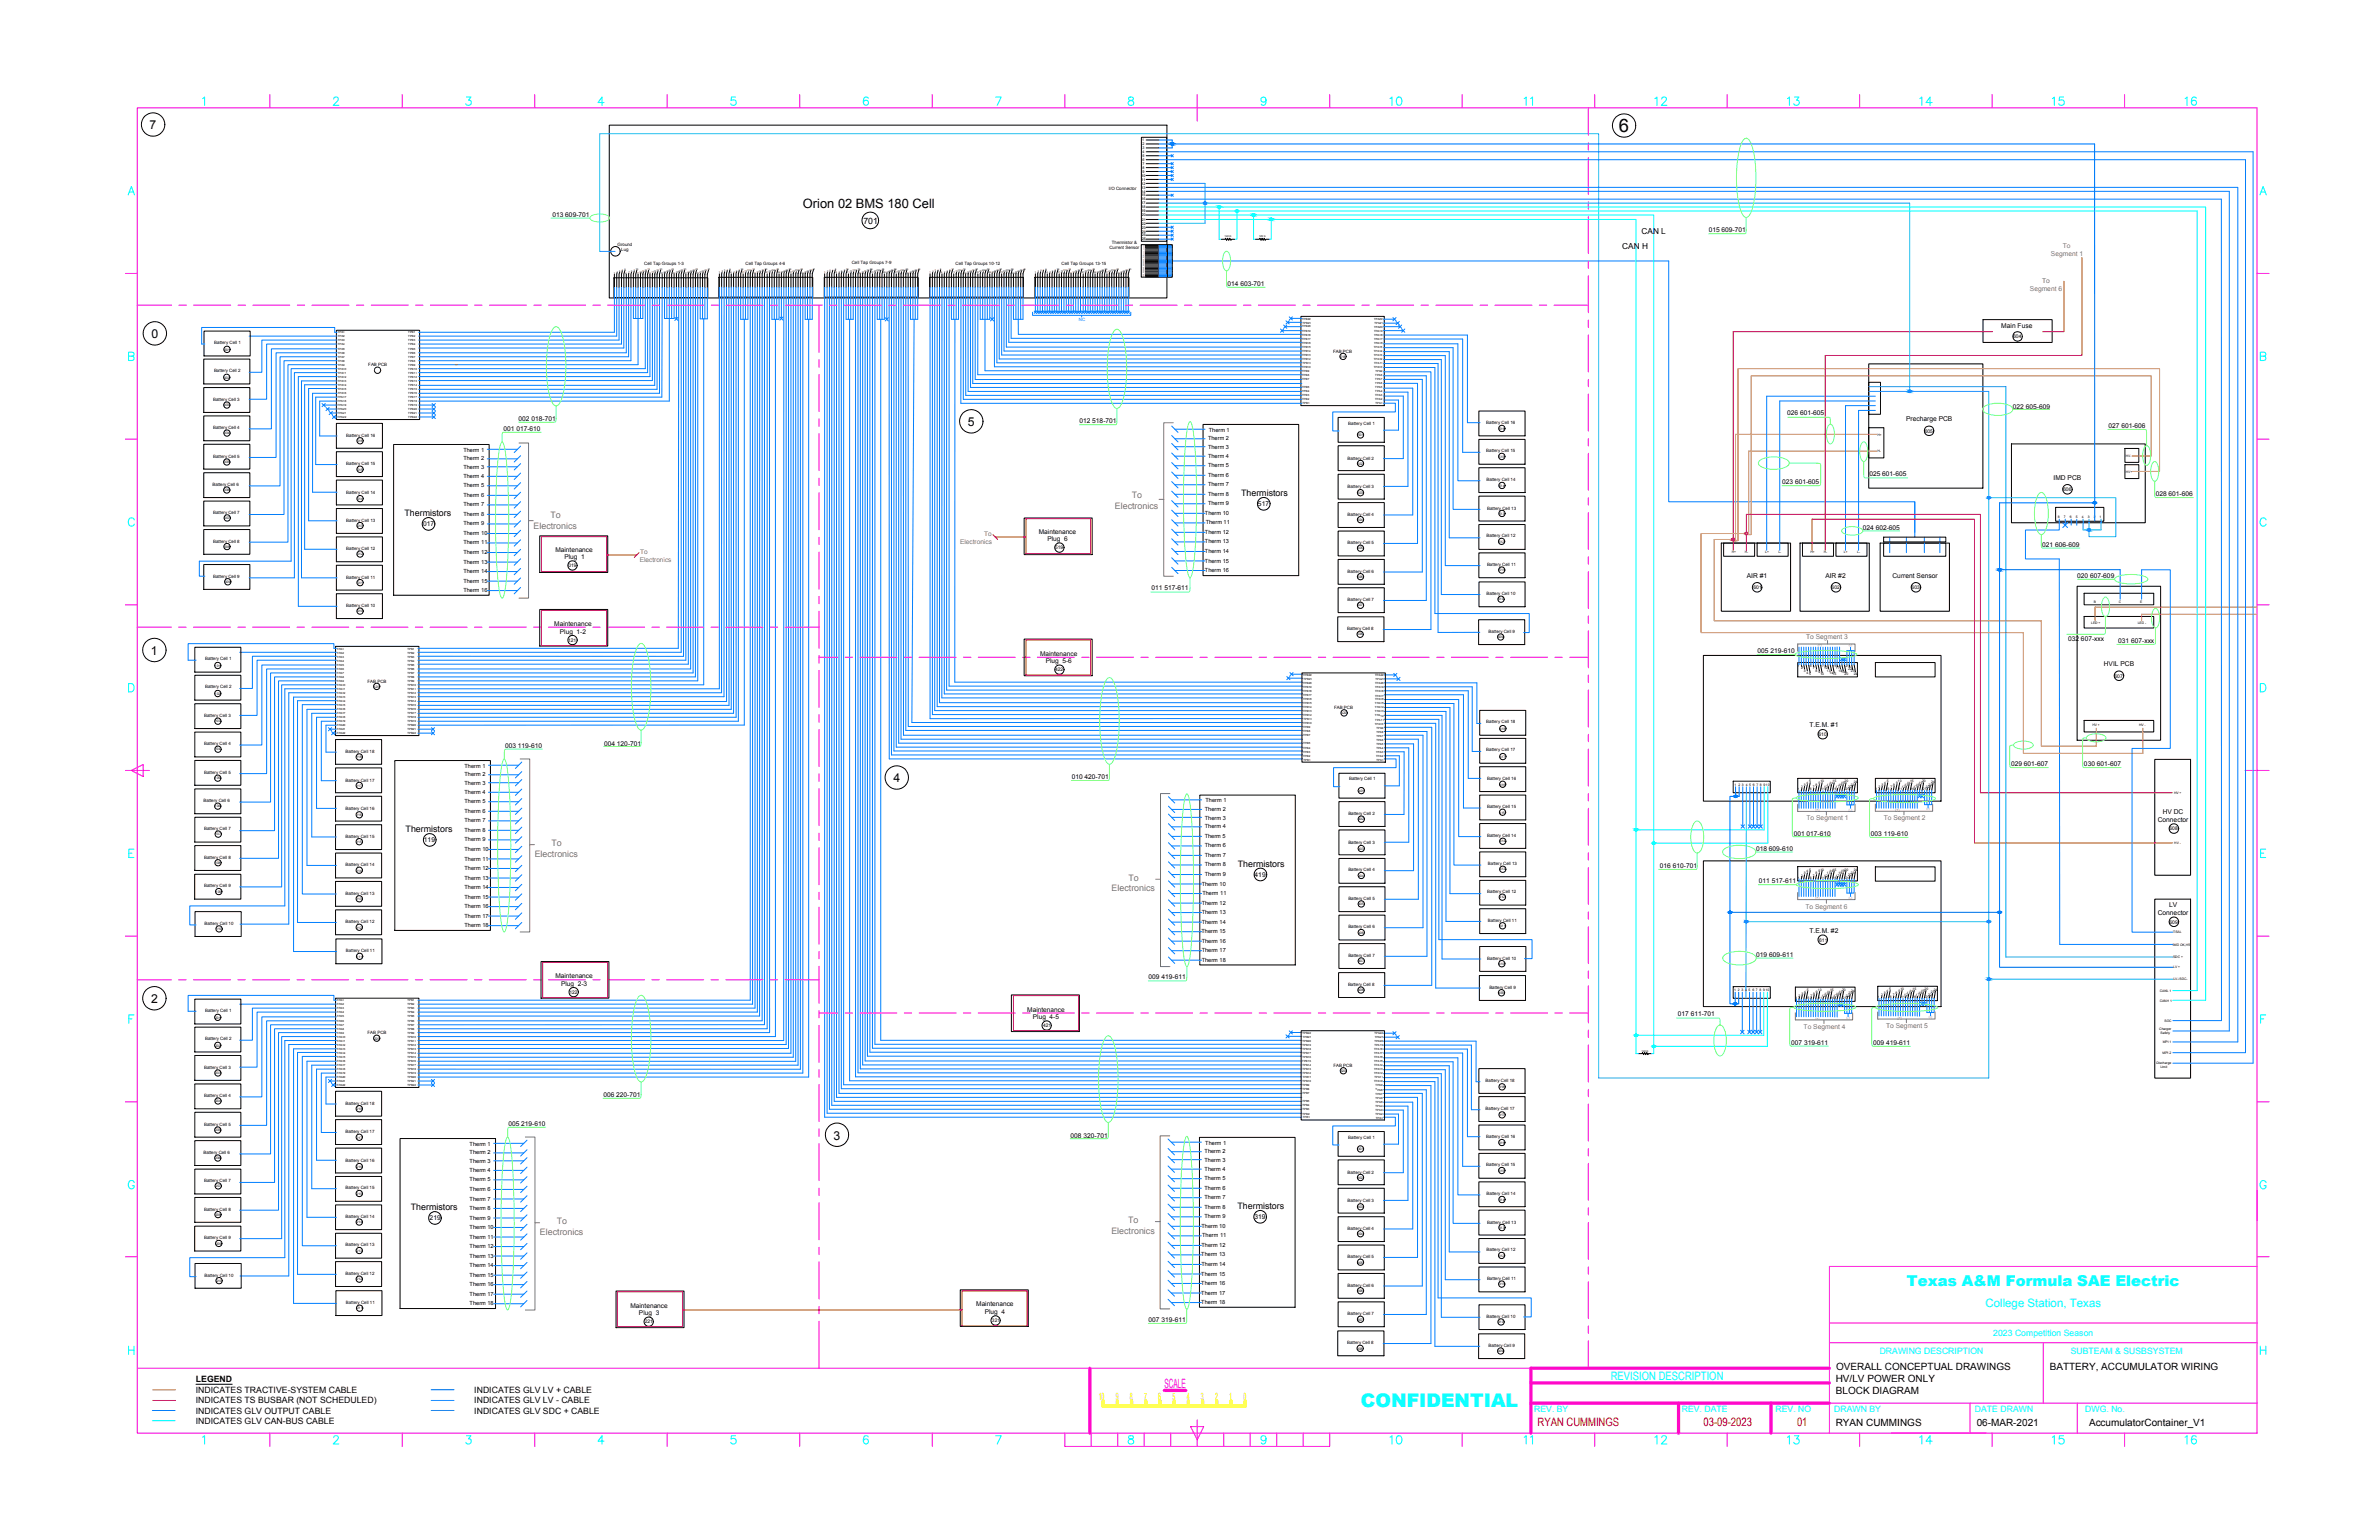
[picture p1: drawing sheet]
<svg xmlns="http://www.w3.org/2000/svg" width="432mm" height="279mm" viewBox="0 0 432 279" stroke-linecap="round" stroke-linejoin="round" font-family="sans-serif">
<defs><g id="words">
<g font-size="4.9" fill="#0ff">
<text x="251.2" y="20.5">10</text>
<text x="299.2" y="20.5">12</text>
<text x="323.1" y="20.5">13</text>
<text x="347.1" y="20.5">14</text>
<text x="371.1" y="20.5">15</text>
<text x="395.5" y="20.5">16</text>
</g>
<g font-size="4.4" fill="#0ff">
<text x="279" y="20.5" transform="rotate(-90 279 20.5)">11</text>
<text x="251.2" y="263.2">10</text>
<text x="275.5" y="263.2">11</text>
<text x="299.2" y="263.2">12</text>
<text x="323.1" y="263.2">13</text>
<text x="347.1" y="263.2">14</text>
<text x="371.1" y="263.2">15</text>
<text x="395.5" y="263.2">16</text>
</g>
<text font-size="3.4" x="293.8" y="23.9">6</text>
<text font-size="3.4" fill="#0ff" x="247" y="255.2">CONFIDENTIAL</text>
<text font-size="2.7" fill="#0ff" x="346.1" y="233.4">Texas A&amp;M Formula SAE Electric</text>
<text font-size="2.3" x="145.7" y="37.7">Orion 02 BMS 180 Cell</text>
<text font-size="2.3" fill="#f0f" x="211.3" y="251.8">SCALE</text>
<g font-size="2.2">
<text x="27.1" y="23.5">7</text>
<text x="27.5" y="61.4">0</text>
<text x="175.6" y="77.3">5</text>
<text x="27.4" y="118.8">1</text>
<text x="162.2" y="141.9">4</text>
<text x="27.4" y="182">2</text>
<text x="151.3" y="206.8">3</text>
</g>
<g font-size="2.1" fill="#0ff">
<text x="360.4" y="237.2">College Station, Texas</text>
<text x="292.4" y="250.3">REVISION DESCRIPTION</text>
</g>
<g font-size="2.1" fill="#f00">
<text x="279.1" y="258.8">RYAN CUMMINGS</text>
<text x="309.2" y="258.8">03-09-2023</text>
<text x="326.2" y="258.8">01</text>
</g>
<g font-size="1.8">
<text x="333.2" y="250.7">HV/LV POWER ONLY</text>
<text x="333.3" y="248.6">OVERALL CONCEPTUAL DRAWINGS</text>
<text x="372" y="248.5">BATTERY, ACCUMULATOR WIRING</text>
<text x="333.2" y="252.9">BLOCK DIAGRAM</text>
<text x="333.2" y="258.8">RYAN CUMMINGS</text>
<text x="358.8" y="258.8">06-MAR-2021</text>
<text x="379.2" y="258.8">AccumulatorContainer_V1</text>
</g>
<g font-size="1.8" fill="#ff0">
<text x="199.4" y="253.9">10</text>
<text x="202.5" y="253.9">9</text>
<text x="205.1" y="253.9">8</text>
<text x="207.7" y="253.9">7</text>
<text x="210.2" y="253.9">6</text>
<text x="212.8" y="253.9">5</text>
<text x="215.4" y="253.9">4</text>
<text x="218" y="253.9">3</text>
<text x="220.5" y="253.9">2</text>
<text x="223.1" y="253.9">1</text>
<text x="225.7" y="253.9">0</text>
</g>
<g font-size="1.6">
<text x="156.7" y="40.6">701</text>
<text x="225.3" y="90">Thermistors</text>
<text x="73.4" y="93.6">Thermistors</text>
<text x="73.6" y="150.9">Thermistors</text>
<text x="224.7" y="157.2">Thermistors</text>
<text x="74.6" y="219.5">Thermistors</text>
<text x="224.6" y="219.3">Thermistors</text>
<text x="35.6" y="250.8">LEGEND</text>
<text x="35.5" y="252.7">INDICATES TRACTIVE-SYSTEM CABLE</text>
<text x="35.5" y="254.6">INDICATES TS BUSBAR (NOT SCHEDULED)</text>
<text x="35.5" y="256.5">INDICATES GLV OUTPUT CABLE</text>
<text x="86.1" y="252.7">INDICATES GLV LV + CABLE</text>
<text x="86.1" y="254.6">INDICATES GLV LV - CABLE</text>
<text x="86.1" y="256.5">INDICATES GLV SDC + CABLE</text>
<text x="35.5" y="258.4">INDICATES GLV CAN-BUS CABLE</text>
</g>
<g font-size="1.6" fill="#767676">
<text x="96.8" y="95.9">Electronics</text>
<text x="99.9" y="94">To</text>
<text x="202.4" y="92.3">Electronics</text>
<text x="205.4" y="90.4">To</text>
<text x="97.1" y="155.4">Electronics</text>
<text x="100.1" y="153.5">To</text>
<text x="201.8" y="161.7">Electronics</text>
<text x="204.8" y="159.8">To</text>
<text x="204.8" y="221.9">To</text>
<text x="98" y="224">Electronics</text>
<text x="101.1" y="222.1">To</text>
<text x="201.7" y="223.8">Electronics</text>
</g>
<g font-size="1.6" fill="#0ff">
<text x="341.2" y="245.6">DRAWING DESCRIPTION</text>
<text x="361.8" y="242.4">2023 Competition Season</text>
<text x="375.8" y="245.6">SUBTEAM &amp; SUSBSYSTEM</text>
<text x="278.5" y="256.3">REV. BY</text>
<text x="305.3" y="256.3">REV. DATE</text>
<text x="322.3" y="256.3">REV. NO</text>
<text x="332.9" y="256.3">DRAWN BY</text>
<text x="358.4" y="256.3">DATE DRAWN</text>
<text x="378.5" y="256.3">DWG. No.</text>
</g>
<g font-size="1.5">
<text x="294.5" y="45.3">CAN H</text>
<text x="297.9" y="42.4">CAN L</text>
</g>
<g font-size="1.2">
<text x="100.3" y="39.3">013 609-701</text>
<text x="310.1" y="42.1">015 609-701</text>
<text x="222.8" y="51.8">014 603-701</text>
<text x="363.2" y="59.5">Main Fuse</text>
<text x="94.1" y="76.3">002 018-701</text>
<text x="195.9" y="76.8">012 518-701</text>
<text x="324.4" y="75.4">026 601-605</text>
<text x="346" y="76.4">Precharge PCB</text>
<text x="365.4" y="74.1">022 605-609</text>
<text x="382.7" y="77.6">027 601-606</text>
<text x="91.4" y="78.2">001 017-610</text>
<text x="323.5" y="87.9">023 601-605</text>
<text x="339.3" y="86.4">025 601-605</text>
<text x="372.7" y="87.1">IMD PCB</text>
<text x="76.8" y="95.5">017</text>
<text x="228.3" y="91.9">517</text>
<text x="391.3" y="90">028 601-606</text>
<text x="100.8" y="100.1">Maintenance</text>
<text x="102.5" y="101.5">Plug 1</text>
<text x="188.6" y="96.8">Maintenance</text>
<text x="190.1" y="98.2">Plug 6</text>
<text x="338.1" y="96.2">024 602-605</text>
<text x="370.7" y="99.2">021 606-609</text>
<text x="209" y="107.1">011 517-611</text>
<text x="317.1" y="104.8">AIR #1</text>
<text x="331.3" y="104.8">AIR #2</text>
<text x="343.5" y="104.8">Current Sensor</text>
<text x="377" y="104.9">020 607-609</text>
<text x="100.6" y="113.6">Maintenance</text>
<text x="101.6" y="115">Plug 1-2</text>
<text x="188.8" y="119">Maintenance</text>
<text x="319" y="118.5">005 219-610</text>
<text x="375.4" y="116.3">032 607-xxx</text>
<text x="384.5" y="116.6">031 607-xxx</text>
<text x="189.8" y="120.4">Plug 5-6</text>
<text x="381.9" y="120.9">HVIL PCB</text>
<text x="328.4" y="131.9">T.E.M. #1</text>
<text x="91.7" y="135.7">003 119-610</text>
<text x="109.7" y="135.3">004 120-701</text>
<text x="194.5" y="141.4">010 420-701</text>
<text x="365" y="139">029 601-607</text>
<text x="378.3" y="139">030 601-607</text>
<text x="391.6" y="149.2">Connector</text>
<text x="392.5" y="147.7">HV DC</text>
<text x="76.9" y="152.8">119</text>
<text x="318.7" y="154.4">018 609-610</text>
<text x="325.6" y="151.6">001 017-610</text>
<text x="339.6" y="151.7">003 119-610</text>
<text x="227.7" y="159.1">419</text>
<text x="301.3" y="157.5">016 610-701</text>
<text x="319.3" y="160.3">011 517-611</text>
<text x="391.6" y="166.1">Connector</text>
<text x="393.7" y="164.6">LV</text>
<text x="318.8" y="173.7">019 609-611</text>
<text x="328.4" y="169.2">T.E.M. #2</text>
<text x="100.8" y="177.5">Maintenance</text>
<text x="101.8" y="178.9">Plug 2-3</text>
<text x="208.5" y="177.7">009 419-611</text>
<text x="186.5" y="183.5">Maintenance</text>
<text x="187.5" y="184.9">Plug 4-5</text>
<text x="304.5" y="184.4">017 611-701</text>
<text x="325.1" y="189.6">007 319-611</text>
<text x="340" y="189.6">009 419-611</text>
<text x="109.5" y="199">006 220-701</text>
<text x="92.3" y="204.3">005 219-610</text>
<text x="194.3" y="206.4">008 320-701</text>
<text x="78" y="221.4">219</text>
<text x="227.7" y="221.2">319</text>
<text x="114.4" y="237.2">Maintenance</text>
<text x="116" y="238.7">Plug 3</text>
<text x="177.2" y="237">Maintenance</text>
<text x="178.7" y="238.4">Plug 4</text>
<text x="208.5" y="239.8">007 319-611</text>
</g>
<g font-size="1.2" fill="#767676">
<text x="372.3" y="46.4">Segment 1</text>
<text x="374.4" y="45">To</text>
<text x="368.4" y="52.7">Segment 6</text>
<text x="370.7" y="51.3">To</text>
<text x="116.1" y="101.9">Electronics</text>
<text x="116.2" y="100.5">To</text>
<text x="174.3" y="98.6">Electronics</text>
<text x="178.7" y="97.2">To</text>
<text x="327.8" y="116">To Segment 3</text>
<text x="327.9" y="148.8">To Segment 1</text>
<text x="341.9" y="148.8">To Segment 2</text>
<text x="327.7" y="164.9">To Segment 6</text>
<text x="327.4" y="186.7">To Segment 4</text>
<text x="342.3" y="186.6">To Segment 5</text>
</g>
<g font-size="1">
<text x="84.1" y="82">Therm 1</text>
<text x="84.1" y="83.5">Therm 2</text>
<text x="219.3" y="79.9">Therm 2</text>
<text x="219.3" y="81.5">Therm 3</text>
<text x="219.3" y="83">Therm 4</text>
<text x="219.4" y="78.3">Therm 1</text>
<text x="84.1" y="85.1">Therm 3</text>
<text x="84.1" y="86.7">Therm 4</text>
<text x="84.1" y="88.4">Therm 5</text>
<text x="219.3" y="84.8">Therm 5</text>
<text x="219.3" y="86.5">Therm 6</text>
<text x="219.3" y="88.2">Therm 7</text>
<text x="219.3" y="90">Therm 8</text>
<text x="84.1" y="90.1">Therm 6</text>
<text x="84.1" y="91.9">Therm 7</text>
<text x="84.1" y="93.6">Therm 8</text>
<text x="84.1" y="95.3">Therm 9</text>
<text x="218.7" y="93.4">Therm 10</text>
<text x="218.8" y="95.1">Therm 11</text>
<text x="219.3" y="91.7">Therm 9</text>
<text x="84.1" y="97.1">Therm 10</text>
<text x="84.1" y="98.8">Therm 11</text>
<text x="84.1" y="100.5">Therm 12</text>
<text x="218.7" y="96.9">Therm 12</text>
<text x="218.7" y="98.6">Therm 13</text>
<text x="218.7" y="100.3">Therm 14</text>
<text x="84.1" y="102.3">Therm 13</text>
<text x="84.1" y="104">Therm 14</text>
<text x="84.1" y="105.7">Therm 15</text>
<text x="84.1" y="107.4">Therm 16</text>
<text x="218.7" y="102.1">Therm 15</text>
<text x="218.7" y="103.8">Therm 16</text>
<text x="84.3" y="139.3">Therm 1</text>
<text x="84.3" y="140.8">Therm 2</text>
<text x="84.3" y="142.5">Therm 3</text>
<text x="84.3" y="144">Therm 4</text>
<text x="84.3" y="145.7">Therm 5</text>
<text x="84.3" y="147.5">Therm 6</text>
<text x="84.3" y="149.2">Therm 7</text>
<text x="218.7" y="147.1">Therm 2</text>
<text x="218.7" y="148.7">Therm 3</text>
<text x="218.8" y="145.6">Therm 1</text>
<text x="84.3" y="150.9">Therm 8</text>
<text x="84.3" y="152.7">Therm 9</text>
<text x="84.3" y="154.4">Therm 10</text>
<text x="218.7" y="152">Therm 5</text>
<text x="218.7" y="150.3">Therm 4</text>
<text x="218.7" y="153.8">Therm 6</text>
<text x="218.7" y="155.5">Therm 7</text>
<text x="84.3" y="156.1">Therm 11</text>
<text x="84.3" y="157.8">Therm 12</text>
<text x="84.3" y="159.6">Therm 13</text>
<text x="84.3" y="161.3">Therm 14</text>
<text x="218.1" y="160.7">Therm 10</text>
<text x="218.7" y="157.2">Therm 8</text>
<text x="218.7" y="158.9">Therm 9</text>
<text x="84.3" y="163">Therm 15</text>
<text x="84.3" y="164.8">Therm 16</text>
<text x="84.3" y="166.5">Therm 17</text>
<text x="218.1" y="164.1">Therm 12</text>
<text x="218.1" y="165.8">Therm 13</text>
<text x="218.1" y="167.6">Therm 14</text>
<text x="218.2" y="162.4">Therm 11</text>
<text x="84.3" y="168.2">Therm 18</text>
<text x="218.1" y="169.3">Therm 15</text>
<text x="218.1" y="171">Therm 16</text>
<text x="218.1" y="172.8">Therm 17</text>
<text x="218.1" y="174.5">Therm 18</text>
<text x="85.2" y="207.9">Therm 1</text>
<text x="85.2" y="209.4">Therm 2</text>
<text x="218.6" y="209.2">Therm 2</text>
<text x="218.8" y="207.7">Therm 1</text>
<text x="85.2" y="211.1">Therm 3</text>
<text x="85.2" y="212.6">Therm 4</text>
<text x="85.2" y="214.3">Therm 5</text>
<text x="218.6" y="210.8">Therm 3</text>
<text x="218.6" y="214.1">Therm 5</text>
<text x="218.6" y="215.9">Therm 6</text>
<text x="218.6" y="212.4">Therm 4</text>
<text x="85.2" y="216.1">Therm 6</text>
<text x="85.2" y="217.8">Therm 7</text>
<text x="85.2" y="219.5">Therm 8</text>
<text x="85.2" y="221.3">Therm 9</text>
<text x="218.6" y="217.6">Therm 7</text>
<text x="218.6" y="219.3">Therm 8</text>
<text x="218.6" y="221">Therm 9</text>
<text x="85.2" y="223">Therm 10</text>
<text x="85.2" y="224.7">Therm 11</text>
<text x="85.2" y="226.4">Therm 12</text>
<text x="218" y="227.9">Therm 13</text>
<text x="218.1" y="222.8">Therm 10</text>
<text x="218.1" y="226.2">Therm 12</text>
<text x="218.2" y="224.5">Therm 11</text>
<text x="85.2" y="228.2">Therm 13</text>
<text x="85.2" y="229.9">Therm 14</text>
<text x="85.2" y="231.6">Therm 15</text>
<text x="85.2" y="233.4">Therm 16</text>
<text x="218" y="231.4">Therm 15</text>
<text x="218" y="233.1">Therm 16</text>
<text x="218.1" y="229.7">Therm 14</text>
<text x="85.2" y="235.1">Therm 17</text>
<text x="85.2" y="236.8">Therm 18</text>
<text x="218" y="234.9">Therm 17</text>
<text x="218" y="236.6">Therm 18</text>
</g>
<g font-size=".9">
<text x="365.4" y="61.4">604</text>
<text x="349.3" y="78.5">605</text>
<text x="374.5" y="89.1">606</text>
<text x="191.5" y="99.7">519</text>
<text x="103.2" y="102.9">019</text>
<text x="318.3" y="106.9">601</text>
<text x="332.5" y="106.9">602</text>
<text x="347" y="106.9">603</text>
<text x="103.1" y="116.5">121</text>
<text x="191.5" y="121.8">422</text>
<text x="383.8" y="122.9">607</text>
<text x="330.1" y="133.5">610</text>
<text x="393.8" y="150.7">608</text>
<text x="393.8" y="167.6">609</text>
<text x="330.2" y="170.8">611</text>
<text x="103.4" y="180.3">122</text>
<text x="189.3" y="186.4">421</text>
<text x="180.1" y="239.9">321</text>
<text x="117" y="240.1">221</text>
</g>
<g font-size=".8">
<text x="201.3" y="34.4">I/O Connector</text>
<text x="112.1" y="44.6">Ground</text>
<text x="112.8" y="45.6">Lug</text>
<text x="154.6" y="47.9">Cell Tap Groups 7-9</text>
<text x="201.4" y="45.3">Current Sensor</text>
<text x="201.8" y="44.3">Thermistor &amp;</text>
<text x="116.9" y="48">Cell Tap Groups 1-3</text>
<text x="135.3" y="48">Cell Tap Groups 4-6</text>
<text x="173.4" y="48">Cell Tap Groups 10-12</text>
<text x="192.7" y="48.1">Cell Tap Groups 13-15</text>
<text x="38.9" y="62.4">Battery Cell 1</text>
<text x="242" y="64">FAB PCB</text>
<text x="38.8" y="67.5">Battery Cell 2</text>
<text x="66.9" y="66.5">FAB PCB</text>
<text x="38.7" y="72.7">Battery Cell 3</text>
<text x="38.7" y="77.8">Battery Cell 4</text>
<text x="244.7" y="77">Battery Cell 1</text>
<text x="269.8" y="76.9">Battery Cell 16</text>
<text x="38.7" y="83">Battery Cell 5</text>
<text x="62.9" y="79.2">Battery Cell 16</text>
<text x="244.6" y="83.4">Battery Cell 2</text>
<text x="269.8" y="82">Battery Cell 15</text>
<text x="38.6" y="88.2">Battery Cell 6</text>
<text x="62.9" y="89.6">Battery Cell 14</text>
<text x="62.9" y="84.4">Battery Cell 15</text>
<text x="244.6" y="88.5">Battery Cell 3</text>
<text x="269.8" y="87.3">Battery Cell 14</text>
<text x="38.7" y="93.3">Battery Cell 7</text>
<text x="62.9" y="94.6">Battery Cell 13</text>
<text x="244.6" y="93.5">Battery Cell 4</text>
<text x="269.9" y="92.5">Battery Cell 13</text>
<text x="38.7" y="98.4">Battery Cell 8</text>
<text x="62.9" y="99.8">Battery Cell 12</text>
<text x="244.6" y="98.7">Battery Cell 5</text>
<text x="269.8" y="97.5">Battery Cell 12</text>
<text x="38.7" y="104.8">Battery Cell 9</text>
<text x="62.9" y="105">Battery Cell 11</text>
<text x="244.6" y="103.9">Battery Cell 6</text>
<text x="269.8" y="108">Battery Cell 10</text>
<text x="269.9" y="102.7">Battery Cell 11</text>
<text x="62.9" y="110.1">Battery Cell 10</text>
<text x="244.6" y="109.1">Battery Cell 7</text>
<text x="37.2" y="119.8">Battery Cell 1</text>
<text x="244.5" y="114.3">Battery Cell 8</text>
<text x="270.2" y="114.8">Battery Cell 9</text>
<text x="37.2" y="124.9">Battery Cell 2</text>
<text x="66.7" y="123.8">FAB PCB</text>
<text x="37.1" y="130">Battery Cell 3</text>
<text x="242.2" y="128.6">FAB PCB</text>
<text x="269.8" y="131.2">Battery Cell 18</text>
<text x="37.1" y="135.1">Battery Cell 4</text>
<text x="62.7" y="136.6">Battery Cell 18</text>
<text x="269.8" y="136.3">Battery Cell 17</text>
<text x="37.1" y="140.4">Battery Cell 5</text>
<text x="62.7" y="141.8">Battery Cell 17</text>
<text x="244.9" y="141.6">Battery Cell 1</text>
<text x="269.9" y="141.5">Battery Cell 16</text>
<text x="36.9" y="145.6">Battery Cell 6</text>
<text x="62.7" y="147">Battery Cell 16</text>
<text x="244.7" y="147.9">Battery Cell 2</text>
<text x="269.9" y="146.6">Battery Cell 15</text>
<text x="37.1" y="150.6">Battery Cell 7</text>
<text x="37.1" y="155.8">Battery Cell 8</text>
<text x="62.7" y="152">Battery Cell 15</text>
<text x="244.7" y="153.1">Battery Cell 3</text>
<text x="269.9" y="151.8">Battery Cell 14</text>
<text x="37.1" y="161">Battery Cell 9</text>
<text x="62.7" y="157.1">Battery Cell 14</text>
<text x="244.7" y="158.1">Battery Cell 4</text>
<text x="270.1" y="157">Battery Cell 13</text>
<text x="37.1" y="167.8">Battery Cell 10</text>
<text x="62.7" y="167.5">Battery Cell 12</text>
<text x="62.7" y="162.3">Battery Cell 13</text>
<text x="244.7" y="163.3">Battery Cell 5</text>
<text x="269.9" y="162.1">Battery Cell 12</text>
<text x="270.1" y="167.2">Battery Cell 11</text>
<text x="62.8" y="172.8">Battery Cell 11</text>
<text x="244.7" y="173.6">Battery Cell 7</text>
<text x="244.7" y="168.4">Battery Cell 6</text>
<text x="244.7" y="178.9">Battery Cell 8</text>
<text x="269.9" y="174.1">Battery Cell 10</text>
<text x="270.3" y="179.4">Battery Cell 9</text>
<text x="37.2" y="183.6">Battery Cell 1</text>
<text x="37.2" y="188.7">Battery Cell 2</text>
<text x="66.7" y="187.7">FAB PCB</text>
<text x="37.1" y="193.9">Battery Cell 3</text>
<text x="242" y="193.6">FAB PCB</text>
<text x="269.6" y="196.2">Battery Cell 18</text>
<text x="37.1" y="198.9">Battery Cell 4</text>
<text x="62.7" y="200.4">Battery Cell 18</text>
<text x="269.6" y="201.3">Battery Cell 17</text>
<text x="36.9" y="209.4">Battery Cell 6</text>
<text x="37.1" y="204.2">Battery Cell 5</text>
<text x="62.7" y="205.6">Battery Cell 17</text>
<text x="244.7" y="206.6">Battery Cell 1</text>
<text x="269.8" y="206.5">Battery Cell 16</text>
<text x="37.1" y="214.4">Battery Cell 7</text>
<text x="62.7" y="215.8">Battery Cell 15</text>
<text x="62.7" y="210.8">Battery Cell 16</text>
<text x="244.6" y="212.9">Battery Cell 2</text>
<text x="269.8" y="211.6">Battery Cell 15</text>
<text x="37.1" y="219.6">Battery Cell 8</text>
<text x="62.7" y="221">Battery Cell 14</text>
<text x="244.6" y="218.1">Battery Cell 3</text>
<text x="269.8" y="216.9">Battery Cell 14</text>
<text x="37.1" y="224.9">Battery Cell 9</text>
<text x="62.7" y="226.1">Battery Cell 13</text>
<text x="244.6" y="223.1">Battery Cell 4</text>
<text x="269.8" y="227.1">Battery Cell 12</text>
<text x="269.9" y="222">Battery Cell 13</text>
<text x="37.1" y="231.6">Battery Cell 10</text>
<text x="62.7" y="231.3">Battery Cell 12</text>
<text x="244.6" y="233.4">Battery Cell 6</text>
<text x="244.6" y="228.3">Battery Cell 5</text>
<text x="269.9" y="232.2">Battery Cell 11</text>
<text x="62.8" y="236.6">Battery Cell 11</text>
<text x="244.6" y="238.6">Battery Cell 7</text>
<text x="269.8" y="239.1">Battery Cell 10</text>
<text x="244.5" y="243.9">Battery Cell 8</text>
<text x="270.2" y="244.4">Battery Cell 9</text>
</g>
<text font-size=".8" fill="#007fff" x="195.8" y="58.2">NC</text>
<g font-size=".7">
<text x="207.3" y="25.6">1</text>
<text x="207.4" y="29.9">7</text>
<text x="207.4" y="29.2">6</text>
<text x="207.4" y="28.5">5</text>
<text x="207.4" y="27.1">3</text>
<text x="207.4" y="27.8">4</text>
<text x="207.4" y="26.4">2</text>
<text x="207.2" y="35.6">15</text>
<text x="207.2" y="34.9">14</text>
<text x="207.2" y="34.2">13</text>
<text x="207.2" y="33.5">12</text>
<text x="207.2" y="32.8">11</text>
<text x="207.2" y="32.1">10</text>
<text x="207.4" y="31.3">9</text>
<text x="207.4" y="30.6">8</text>
<text x="207.2" y="38.5">19</text>
<text x="207.2" y="37.8">18</text>
<text x="207.2" y="37.1">17</text>
<text x="207.2" y="36.4">16</text>
<text x="207.2" y="40">21</text>
<text x="207.2" y="40.7">22</text>
<text x="207.2" y="41.5">23</text>
<text x="207.2" y="39.2">20</text>
<text x="207.2" y="42.2">24</text>
<text x="207.2" y="42.9">25</text>
<text x="207.2" y="43.6">26</text>
</g>
<g font-size=".6">
<text x="40.7" y="63.6">001</text>
<text x="243.3" y="64.9">518</text>
<text x="40.7" y="68.7">002</text>
<text x="40.7" y="73.7">003</text>
<text x="272.1" y="78">516</text>
<text x="40.7" y="78.8">004</text>
<text x="64.9" y="80.2">016</text>
<text x="246.5" y="79.1">501</text>
<text x="272.1" y="83">515</text>
<text x="340.8" y="79">H+</text>
<text x="340.8" y="82.1">H-</text>
<text x="385.9" y="82.9">HV-</text>
<text x="40.7" y="84.1">005</text>
<text x="40.7" y="89.1">006</text>
<text x="64.9" y="85.4">015</text>
<text x="246.4" y="84.3">502</text>
<text x="246.4" y="89.6">503</text>
<text x="272.1" y="88.3">514</text>
<text x="385.9" y="85.7">HV+</text>
<text x="40.8" y="94.2">007</text>
<text x="64.9" y="90.7">014</text>
<text x="64.9" y="95.6">013</text>
<text x="246.4" y="94.5">504</text>
<text x="272.1" y="93.4">513</text>
<text x="373.5" y="94">8</text>
<text x="374.6" y="94">7</text>
<text x="375.7" y="94">6</text>
<text x="376.8" y="94">5</text>
<text x="377.9" y="94">4</text>
<text x="378.9" y="94">3</text>
<text x="380" y="94">2</text>
<text x="381.1" y="94">1</text>
<text x="40.7" y="99.4">008</text>
<text x="64.9" y="100.8">012</text>
<text x="246.4" y="99.7">505</text>
<text x="272" y="98.4">512</text>
<text x="314.3" y="100.3">H+</text>
<text x="316.7" y="100.3">H-</text>
<text x="320.4" y="100.3">L+</text>
<text x="322.8" y="100.3">L-</text>
<text x="328.6" y="100.3">H+</text>
<text x="331" y="100.3">H-</text>
<text x="334.7" y="100.3">L+</text>
<text x="337.1" y="100.3">L-</text>
<text x="40.9" y="105.8">009</text>
<text x="64.9" y="105.9">011</text>
<text x="246.4" y="104.9">506</text>
<text x="272.1" y="103.7">511</text>
<text x="64.9" y="111.1">010</text>
<text x="246.4" y="110">507</text>
<text x="271.9" y="108.9">510</text>
<text x="379.6" y="113.3">LED +</text>
<text x="380" y="109.4">B</text>
<text x="384.6" y="109.4">C</text>
<text x="388" y="113.3">LED -</text>
<text x="388.5" y="109.4">E</text>
<text x="246.3" y="115.3">508</text>
<text x="271.9" y="115.8">509</text>
<text x="39" y="121">101</text>
<text x="67.8" y="124.8">120</text>
<text x="326.3" y="121.1">1</text>
<text x="326.9" y="121.5">2</text>
<text x="327.4" y="121.8">3</text>
<text x="327.9" y="122.2">4</text>
<text x="328.4" y="122.5">5</text>
<text x="328.5" y="121.1">6</text>
<text x="329.1" y="121.5">7</text>
<text x="329.5" y="121.8">8</text>
<text x="330" y="122.2">9</text>
<text x="330.4" y="122.5">10</text>
<text x="330.6" y="121.1">11</text>
<text x="331.1" y="121.5">12</text>
<text x="331.6" y="121.8">13</text>
<text x="332.1" y="122.2">14</text>
<text x="332.6" y="122.5">15</text>
<text x="332.7" y="121.1">16</text>
<text x="333.2" y="121.5">17</text>
<text x="333.7" y="121.8">18</text>
<text x="334.2" y="122.2">19</text>
<text x="334.8" y="122.5">20</text>
<text x="334.9" y="121.1">21</text>
<text x="335.5" y="121.5">22</text>
<text x="336" y="121.9">23</text>
<text x="336.5" y="122.4">24</text>
<text x="39" y="126">102</text>
<text x="39" y="131.1">103</text>
<text x="243.4" y="129.6">420</text>
<text x="379.8" y="131.7">HV +</text>
<text x="388.2" y="131.7">HV -</text>
<text x="39" y="136.1">104</text>
<text x="64.7" y="137.5">118</text>
<text x="272.3" y="137.5">417</text>
<text x="272.3" y="132.4">418</text>
<text x="39" y="141.4">105</text>
<text x="64.7" y="142.7">117</text>
<text x="246.6" y="143.7">401</text>
<text x="272.2" y="142.5">416</text>
<text x="314.8" y="142.5">1</text>
<text x="315.5" y="142.5">2</text>
<text x="316.2" y="142.5">3</text>
<text x="316.9" y="142.5">4</text>
<text x="317.5" y="142.5">5</text>
<text x="318.1" y="142.5">6</text>
<text x="318.8" y="142.5">7</text>
<text x="319.4" y="142.5">8</text>
<text x="320.1" y="142.5">9</text>
<text x="320.5" y="142.5">10</text>
<text x="326.3" y="143.4">1</text>
<text x="326.9" y="143">2</text>
<text x="327.4" y="142.6">3</text>
<text x="327.9" y="142.3">4</text>
<text x="328.4" y="141.9">5</text>
<text x="328.5" y="143.4">6</text>
<text x="329.1" y="143">7</text>
<text x="329.5" y="142.6">8</text>
<text x="330" y="142.3">9</text>
<text x="330.4" y="141.9">10</text>
<text x="330.6" y="143.4">11</text>
<text x="331.1" y="143">12</text>
<text x="331.6" y="142.6">13</text>
<text x="332.1" y="142.3">14</text>
<text x="332.6" y="141.9">15</text>
<text x="332.7" y="143.4">16</text>
<text x="333.2" y="143">17</text>
<text x="333.7" y="142.6">18</text>
<text x="334.2" y="142.3">19</text>
<text x="334.8" y="141.9">20</text>
<text x="334.9" y="143.4">21</text>
<text x="335.5" y="143">22</text>
<text x="336" y="142.5">23</text>
<text x="336.5" y="142.1">24</text>
<text x="340.4" y="143.4">1</text>
<text x="341" y="143">2</text>
<text x="341.5" y="142.6">3</text>
<text x="342" y="142.3">4</text>
<text x="342.5" y="141.9">5</text>
<text x="342.6" y="143.4">6</text>
<text x="343.2" y="143">7</text>
<text x="343.6" y="142.6">8</text>
<text x="344.1" y="142.3">9</text>
<text x="344.5" y="141.9">10</text>
<text x="344.6" y="143.4">11</text>
<text x="345.2" y="143">12</text>
<text x="345.7" y="142.6">13</text>
<text x="346.1" y="142.3">14</text>
<text x="346.7" y="141.9">15</text>
<text x="346.8" y="143.4">16</text>
<text x="347.3" y="143">17</text>
<text x="347.8" y="142.6">18</text>
<text x="348.3" y="142.3">19</text>
<text x="348.9" y="141.9">20</text>
<text x="349" y="143.4">21</text>
<text x="349.6" y="142.9">22</text>
<text x="350.1" y="142.5">23</text>
<text x="350.5" y="142.1">24</text>
<text x="39" y="146.5">106</text>
<text x="64.7" y="148">116</text>
<text x="246.6" y="148.8">402</text>
<text x="272.2" y="147.6">415</text>
<text x="394.6" y="144.1">HV +</text>
<text x="39.1" y="151.6">107</text>
<text x="64.7" y="152.9">115</text>
<text x="246.6" y="154.2">403</text>
<text x="272.2" y="152.8">414</text>
<text x="394.6" y="153.2">HV -</text>
<text x="39.1" y="156.8">108</text>
<text x="39.2" y="162">109</text>
<text x="64.7" y="158.1">114</text>
<text x="246.6" y="159">404</text>
<text x="272.2" y="157.9">413</text>
<text x="326.3" y="159.4">1</text>
<text x="326.9" y="159">2</text>
<text x="327.4" y="158.6">3</text>
<text x="327.9" y="158.3">4</text>
<text x="328.4" y="157.9">5</text>
<text x="328.5" y="159.4">6</text>
<text x="329.1" y="159">7</text>
<text x="329.5" y="158.6">8</text>
<text x="330" y="158.3">9</text>
<text x="330.4" y="157.9">10</text>
<text x="330.6" y="159.4">11</text>
<text x="331.1" y="159">12</text>
<text x="331.6" y="158.6">13</text>
<text x="332.1" y="158.3">14</text>
<text x="332.6" y="157.9">15</text>
<text x="332.7" y="159.4">16</text>
<text x="333.2" y="159">17</text>
<text x="333.7" y="158.6">18</text>
<text x="334.2" y="158.3">19</text>
<text x="334.8" y="157.9">20</text>
<text x="334.9" y="159.4">21</text>
<text x="335.5" y="158.9">22</text>
<text x="336" y="158.5">23</text>
<text x="336.5" y="158.1">24</text>
<text x="64.7" y="163.3">113</text>
<text x="246.6" y="164.2">405</text>
<text x="272.2" y="163">412</text>
<text x="39.3" y="168.7">110</text>
<text x="64.7" y="168.5">112</text>
<text x="64.8" y="173.7">111</text>
<text x="246.6" y="169.4">406</text>
<text x="272.3" y="168.2">411</text>
<text x="394.4" y="171.6">IMD OK,HS</text>
<text x="394.4" y="173.8">SDC +</text>
<text x="394.5" y="169.3">TSAL</text>
<text x="246.5" y="179.9">408</text>
<text x="246.6" y="174.6">407</text>
<text x="272.1" y="175.1">410</text>
<text x="314.7" y="179.8">1</text>
<text x="315.5" y="179.8">2</text>
<text x="316.1" y="179.8">3</text>
<text x="316.8" y="179.8">4</text>
<text x="317.4" y="179.8">5</text>
<text x="318.1" y="179.8">6</text>
<text x="318.7" y="179.8">7</text>
<text x="319.3" y="179.8">8</text>
<text x="320" y="179.8">9</text>
<text x="320.4" y="179.8">10</text>
<text x="327.9" y="179.8">5</text>
<text x="330" y="179.8">10</text>
<text x="332.2" y="179.8">15</text>
<text x="334.4" y="179.8">20</text>
<text x="336" y="179.9">24</text>
<text x="342.9" y="179.6">5</text>
<text x="344.9" y="179.7">10</text>
<text x="347.1" y="179.7">15</text>
<text x="349.3" y="179.7">20</text>
<text x="351" y="179.8">24</text>
<text x="392" y="179.9">CANL 1</text>
<text x="394.4" y="175.7">LV +</text>
<text x="394.5" y="177.9">LV-/SDC-</text>
<text x="39" y="184.8">201</text>
<text x="272" y="180.3">409</text>
<text x="325.9" y="181.2">1</text>
<text x="326.5" y="180.9">2</text>
<text x="327" y="180.5">3</text>
<text x="327.5" y="180.1">4</text>
<text x="328.1" y="181.2">6</text>
<text x="328.6" y="180.9">7</text>
<text x="329.1" y="180.5">8</text>
<text x="329.6" y="180.1">9</text>
<text x="330.1" y="181.2">11</text>
<text x="330.7" y="180.9">12</text>
<text x="331.2" y="180.5">13</text>
<text x="331.6" y="180.1">14</text>
<text x="332.3" y="181.2">16</text>
<text x="332.8" y="180.9">17</text>
<text x="333.3" y="180.5">18</text>
<text x="333.8" y="180.1">19</text>
<text x="334.5" y="181.2">21</text>
<text x="335" y="180.8">22</text>
<text x="335.5" y="180.4">23</text>
<text x="340.9" y="181.1">1</text>
<text x="341.4" y="180.7">2</text>
<text x="341.9" y="180.3">3</text>
<text x="342.4" y="180">4</text>
<text x="343" y="181.1">6</text>
<text x="343.6" y="180.7">7</text>
<text x="344.1" y="180.3">8</text>
<text x="344.6" y="180">9</text>
<text x="345.1" y="181.1">11</text>
<text x="345.6" y="180.7">12</text>
<text x="346.1" y="180.3">13</text>
<text x="346.6" y="180">14</text>
<text x="347.2" y="181.1">16</text>
<text x="347.8" y="180.7">17</text>
<text x="348.2" y="180.3">18</text>
<text x="348.7" y="180">19</text>
<text x="349.5" y="181.1">21</text>
<text x="350" y="180.7">22</text>
<text x="350.5" y="180.2">23</text>
<text x="392" y="181.7">CANH 1</text>
<text x="392.9" y="185.4">SOC</text>
<text x="39" y="189.9">202</text>
<text x="67.9" y="188.6">220</text>
<text x="391.9" y="186.8">Charger</text>
<text x="392.2" y="187.5">Safety</text>
<text x="392.5" y="191.2">MPI 2</text>
<text x="392.5" y="189.3">MPI 1</text>
<text x="39.1" y="194.9">203</text>
<text x="243.3" y="194.5">320</text>
<text x="272.1" y="197.4">318</text>
<text x="391.4" y="193.1">Discharge</text>
<text x="392.1" y="193.8">Limit</text>
<text x="39.1" y="200">204</text>
<text x="64.7" y="201.4">218</text>
<text x="272.1" y="202.5">317</text>
<text x="39.1" y="205.2">205</text>
<text x="64.7" y="206.6">217</text>
<text x="246.5" y="208.7">301</text>
<text x="272.1" y="207.5">316</text>
<text x="39.1" y="210.3">206</text>
<text x="39.1" y="215.4">207</text>
<text x="64.7" y="211.9">216</text>
<text x="246.4" y="213.8">302</text>
<text x="272.1" y="212.6">315</text>
<text x="39.1" y="220.6">208</text>
<text x="64.7" y="216.8">215</text>
<text x="64.7" y="221.9">214</text>
<text x="246.4" y="219.2">303</text>
<text x="272.1" y="217.8">314</text>
<text x="39.2" y="225.8">209</text>
<text x="64.7" y="227.1">213</text>
<text x="246.4" y="224">304</text>
<text x="272" y="228">312</text>
<text x="272.1" y="222.9">313</text>
<text x="39.3" y="232.6">210</text>
<text x="64.7" y="232.3">212</text>
<text x="246.4" y="229.2">305</text>
<text x="272.1" y="233.2">311</text>
<text x="64.8" y="237.6">211</text>
<text x="246.4" y="234.4">306</text>
<text x="246.4" y="239.6">307</text>
<text x="246.3" y="244.9">308</text>
<text x="271.9" y="245.3">309</text>
<text x="271.9" y="240.1">310</text>
</g>
<text font-size=".6" fill="#fafafa" x="68" y="67.4">018</text>
<g font-size=".6" fill="#808080">
<text x="329.9" y="117.2">(+)</text>
<text x="335.6" y="117.3">(-)</text>
<text x="329.5" y="147.2">(+)</text>
<text x="335.6" y="147.1">(-)</text>
<text x="344" y="147.1">(+)</text>
<text x="349.7" y="147">(-)</text>
<text x="329.5" y="163.2">(+)</text>
<text x="335.6" y="163.1">(-)</text>
<text x="329.5" y="185">(+)</text>
<text x="335.1" y="184.9">(-)</text>
<text x="344.5" y="184.8">(+)</text>
<text x="350.1" y="184.8">(-)</text>
</g>
<g font-size=".5">
<text x="236.4" y="59.4">TPB20</text>
<text x="236.4" y="58">TPB22</text>
<text x="236.4" y="58.7">TPB21</text>
<text x="249.4" y="58" transform="rotate(1 249.4 58)">TPA22</text>
<text x="249.4" y="59.5" transform="rotate(1 249.4 59.5)">TPA20</text>
<text x="249.5" y="58.8">TPA21</text>
<text x="61.3" y="60.5">TPA1</text>
<text x="61.3" y="61.2">TPA2</text>
<text x="61.3" y="62">TPA3</text>
<text x="61.3" y="62.7">TPA4</text>
<text x="61.3" y="63.4">TPA5</text>
<text x="61.3" y="64.1">TPA6</text>
<text x="61.3" y="64.9">TPA7</text>
<text x="61.3" y="65.6">TPA8</text>
<text x="74.1" y="60.5">TPB1</text>
<text x="74.1" y="61.2">TPB2</text>
<text x="74.1" y="62">TPB3</text>
<text x="74.1" y="62.7">TPB4</text>
<text x="74.1" y="63.4">TPB5</text>
<text x="74.1" y="64.1">TPB6</text>
<text x="74.1" y="64.9">TPB7</text>
<text x="74.1" y="65.6">TPB8</text>
<text x="236.3" y="65.3">TPB12</text>
<text x="236.3" y="64.5">TPB13</text>
<text x="236.3" y="63.8">TPB14</text>
<text x="236.3" y="63.1">TPB15</text>
<text x="236.3" y="62.3">TPB16</text>
<text x="236.4" y="61.6">TPB17</text>
<text x="236.4" y="60.9">TPB18</text>
<text x="236.4" y="60.2">TPB19</text>
<text x="236.4" y="66">TPB11</text>
<text x="249.4" y="65.3">TPA12</text>
<text x="249.4" y="63.9">TPA14</text>
<text x="249.4" y="63.1">TPA15</text>
<text x="249.4" y="64.6" transform="rotate(1 249.4 64.6)">TPA13</text>
<text x="249.4" y="60.2">TPA19</text>
<text x="249.4" y="60.9" transform="rotate(1 249.4 60.9)">TPA18</text>
<text x="249.4" y="61.7" transform="rotate(1 249.4 61.7)">TPA17</text>
<text x="249.4" y="62.4" transform="rotate(1 249.4 62.4)">TPA16</text>
<text x="61.3" y="66.3">TPA9</text>
<text x="61.3" y="67.1">TPA10</text>
<text x="61.3" y="67.8">TPA11</text>
<text x="61.3" y="68.5">TPA12</text>
<text x="61.3" y="69.3">TPA13</text>
<text x="61.3" y="70">TPA14</text>
<text x="61.3" y="70.7">TPA15</text>
<text x="61.3" y="71.5">TPA16</text>
<text x="74.1" y="66.3">TPB9</text>
<text x="74.1" y="67.1">TPB10</text>
<text x="74.1" y="67.8">TPB11</text>
<text x="74.1" y="68.5">TPB12</text>
<text x="74.1" y="69.3">TPB13</text>
<text x="74.1" y="70">TPB14</text>
<text x="74.1" y="70.7">TPB15</text>
<text x="74.1" y="71.5">TPB16</text>
<text x="236.3" y="66.7">TPB10</text>
<text x="236.4" y="71.9">TPB3</text>
<text x="236.4" y="70.4">TPB5</text>
<text x="236.4" y="68.9">TPB7</text>
<text x="236.4" y="68.2">TPB8</text>
<text x="236.4" y="67.5">TPB9</text>
<text x="236.4" y="71.1" transform="rotate(1 236.4 71.1)">TPB4</text>
<text x="249.4" y="66.8">TPA10</text>
<text x="249.4" y="66">TPA11</text>
<text x="249.6" y="71.9">TPA3</text>
<text x="249.6" y="71.2">TPA4</text>
<text x="249.6" y="70.4">TPA5</text>
<text x="249.6" y="69">TPA7</text>
<text x="249.6" y="68.2">TPA8</text>
<text x="249.6" y="69.7" transform="rotate(1 249.6 69.7)">TPA6</text>
<text x="249.6" y="67.5" transform="rotate(1 249.6 67.5)">TPA9</text>
<text x="61.3" y="72.2">TPA17</text>
<text x="61.3" y="72.9">TPA18</text>
<text x="61.3" y="73.6">TPA19</text>
<text x="61.3" y="74.4">TPA20</text>
<text x="61.3" y="75.1">TPA21</text>
<text x="61.3" y="75.8">TPA22</text>
<text x="74.1" y="72.2">TPB17</text>
<text x="74.1" y="72.9">TPB18</text>
<text x="74.1" y="73.6">TPB19</text>
<text x="74.1" y="74.4">TPB20</text>
<text x="74.1" y="75.1">TPB21</text>
<text x="74.1" y="75.8">TPB22</text>
<text x="236.4" y="72.6">TPB2</text>
<text x="236.4" y="73.3">TPB1</text>
<text x="249.6" y="72.6">TPA2</text>
<text x="249.7" y="73.4">TPA1</text>
<text x="61.2" y="117.9">TPA1</text>
<text x="61.2" y="118.6">TPA2</text>
<text x="61.2" y="119.3">TPA3</text>
<text x="74" y="117.9">TPB1</text>
<text x="74" y="118.6">TPB2</text>
<text x="74" y="119.3">TPB3</text>
<text x="61.2" y="120">TPA4</text>
<text x="61.2" y="120.8">TPA5</text>
<text x="61.2" y="121.5">TPA6</text>
<text x="61.2" y="122.2">TPA7</text>
<text x="61.2" y="123">TPA8</text>
<text x="61.2" y="123.7">TPA9</text>
<text x="61.2" y="124.4">TPA10</text>
<text x="61.2" y="125.2">TPA11</text>
<text x="61.2" y="125.9">TPA12</text>
<text x="74" y="120">TPB4</text>
<text x="74" y="120.8">TPB5</text>
<text x="74" y="121.5">TPB6</text>
<text x="74" y="122.2">TPB7</text>
<text x="74" y="123">TPB8</text>
<text x="74" y="123.7">TPB9</text>
<text x="74" y="124.4">TPB10</text>
<text x="74" y="125.2">TPB11</text>
<text x="74" y="125.9">TPB12</text>
<text x="236.5" y="125.6">TPB18</text>
<text x="236.5" y="124.8">TPB19</text>
<text x="236.5" y="124.1">TPB20</text>
<text x="236.5" y="122.6">TPB22</text>
<text x="236.6" y="123.4">TPB21</text>
<text x="249.6" y="125.6">TPA18</text>
<text x="249.6" y="124.9" transform="rotate(1 249.6 124.9)">TPA19</text>
<text x="249.6" y="124.2">TPA20</text>
<text x="249.6" y="122.7">TPA22</text>
<text x="249.7" y="123.4" transform="rotate(1 249.7 123.4)">TPA21</text>
<text x="61.2" y="126.6">TPA13</text>
<text x="61.2" y="127.4">TPA14</text>
<text x="61.2" y="128.1">TPA15</text>
<text x="61.2" y="128.8">TPA16</text>
<text x="61.2" y="129.5">TPA17</text>
<text x="61.2" y="130.3">TPA18</text>
<text x="61.2" y="131">TPA19</text>
<text x="61.2" y="131.7">TPA20</text>
<text x="74" y="126.6">TPB13</text>
<text x="74" y="127.4">TPB14</text>
<text x="74" y="128.1">TPB15</text>
<text x="74" y="128.8">TPB16</text>
<text x="74" y="129.5">TPB17</text>
<text x="74" y="130.3">TPB18</text>
<text x="74" y="131">TPB19</text>
<text x="74" y="131.7">TPB20</text>
<text x="236.5" y="131.4">TPB10</text>
<text x="236.5" y="129.9">TPB12</text>
<text x="236.5" y="129.2">TPB13</text>
<text x="236.5" y="128.5">TPB14</text>
<text x="236.5" y="127.7">TPB15</text>
<text x="236.5" y="127">TPB16</text>
<text x="236.5" y="126.3">TPB17</text>
<text x="236.6" y="130.7">TPB11</text>
<text x="249.5" y="131.4" transform="rotate(1 249.5 131.4)">TPA10</text>
<text x="249.6" y="127.8" transform="rotate(1 249.6 127.8)">TPA15</text>
<text x="249.6" y="128.5" transform="rotate(1 249.6 128.5)">TPA14</text>
<text x="249.6" y="129.2" transform="rotate(1 249.6 129.2)">TPA13</text>
<text x="249.6" y="130" transform="rotate(1 249.6 130)">TPA12</text>
<text x="249.6" y="127.1">TPA16</text>
<text x="249.6" y="126.4">TPA17</text>
<text x="249.6" y="130.7">TPA11</text>
<text x="61.2" y="132.5">TPA21</text>
<text x="61.2" y="133.2">TPA22</text>
<text x="74" y="132.5">TPB21</text>
<text x="74" y="133.2">TPB22</text>
<text x="236.5" y="137.3">TPB2</text>
<text x="236.5" y="136.5">TPB3</text>
<text x="236.5" y="135.8">TPB4</text>
<text x="236.5" y="135.1">TPB5</text>
<text x="236.5" y="133.6">TPB7</text>
<text x="236.5" y="132.9">TPB8</text>
<text x="236.5" y="132.1">TPB9</text>
<text x="236.6" y="138">TPB1</text>
<text x="249.8" y="137.3">TPA2</text>
<text x="249.8" y="136.6" transform="rotate(1 249.8 136.6)">TPA3</text>
<text x="249.8" y="135.8">TPA4</text>
<text x="249.8" y="135.1">TPA5</text>
<text x="249.8" y="134.4">TPA6</text>
<text x="249.8" y="132.9" transform="rotate(1 249.8 132.9)">TPA8</text>
<text x="249.8" y="133.6" transform="rotate(1 249.8 133.6)">TPA7</text>
<text x="249.8" y="132.2">TPA9</text>
<text x="249.9" y="138">TPA1</text>
<text x="61.2" y="181.7">TPA1</text>
<text x="61.2" y="182.4">TPA2</text>
<text x="61.2" y="183.1">TPA3</text>
<text x="61.2" y="183.9">TPA4</text>
<text x="61.2" y="184.6">TPA5</text>
<text x="61.2" y="185.3">TPA6</text>
<text x="74" y="181.7">TPB1</text>
<text x="74" y="182.4">TPB2</text>
<text x="74" y="183.1">TPB3</text>
<text x="74" y="183.9">TPB4</text>
<text x="74" y="184.6">TPB5</text>
<text x="74" y="185.3">TPB6</text>
<text x="61.2" y="186.1">TPA7</text>
<text x="61.2" y="186.8">TPA8</text>
<text x="61.2" y="187.5">TPA9</text>
<text x="61.2" y="188.3">TPA10</text>
<text x="61.2" y="189">TPA11</text>
<text x="61.2" y="189.7">TPA12</text>
<text x="61.2" y="190.5">TPA13</text>
<text x="61.2" y="191.2">TPA14</text>
<text x="61.2" y="191.9">TPA15</text>
<text x="74" y="186.1">TPB7</text>
<text x="74" y="186.8">TPB8</text>
<text x="74" y="187.5">TPB9</text>
<text x="74" y="188.3">TPB10</text>
<text x="74" y="189">TPB11</text>
<text x="74" y="189.7">TPB12</text>
<text x="74" y="190.5">TPB13</text>
<text x="74" y="191.2">TPB14</text>
<text x="74" y="191.9">TPB15</text>
<text x="236.4" y="191.2">TPB17</text>
<text x="236.4" y="190.5">TPB18</text>
<text x="236.4" y="189.8">TPB19</text>
<text x="236.4" y="189">TPB20</text>
<text x="236.4" y="187.6">TPB22</text>
<text x="236.4" y="191.9" transform="rotate(1 236.4 191.9)">TPB16</text>
<text x="236.5" y="188.3">TPB21</text>
<text x="249.4" y="192">TPA16</text>
<text x="249.4" y="190.5">TPA18</text>
<text x="249.4" y="191.3" transform="rotate(1 249.4 191.3)">TPA17</text>
<text x="249.5" y="189.8">TPA19</text>
<text x="249.5" y="189.1" transform="rotate(1 249.5 189.1)">TPA20</text>
<text x="249.5" y="187.6">TPA22</text>
<text x="249.5" y="188.4" transform="rotate(1 249.5 188.4)">TPA21</text>
<text x="61.2" y="192.7">TPA16</text>
<text x="61.2" y="193.4">TPA17</text>
<text x="61.2" y="194.1">TPA18</text>
<text x="61.2" y="194.8">TPA19</text>
<text x="61.2" y="195.6">TPA20</text>
<text x="61.2" y="196.3">TPA21</text>
<text x="61.2" y="197">TPA22</text>
<text x="74" y="192.7">TPB16</text>
<text x="74" y="193.4">TPB17</text>
<text x="74" y="194.1">TPB18</text>
<text x="74" y="194.8">TPB19</text>
<text x="74" y="195.6">TPB20</text>
<text x="74" y="196.3">TPB21</text>
<text x="74" y="197">TPB22</text>
<text x="236.4" y="192.7">TPB15</text>
<text x="236.4" y="197.8">TPB8</text>
<text x="236.4" y="197.1">TPB9</text>
<text x="236.4" y="196.3">TPB10</text>
<text x="236.4" y="194.9">TPB12</text>
<text x="236.4" y="194.1">TPB13</text>
<text x="236.4" y="193.4">TPB14</text>
<text x="236.5" y="195.6">TPB11</text>
<text x="249.4" y="196.4">TPA10</text>
<text x="249.4" y="194.2" transform="rotate(1 249.4 194.2)">TPA13</text>
<text x="249.4" y="194.9" transform="rotate(1 249.4 194.9)">TPA12</text>
<text x="249.4" y="193.5">TPA14</text>
<text x="249.4" y="192.7" transform="rotate(1 249.4 192.7)">TPA15</text>
<text x="249.5" y="195.7">TPA11</text>
<text x="249.7" y="197.1">TPA9</text>
<text x="249.7" y="197.8" transform="rotate(1 249.7 197.8)">TPA8</text>
<text x="236.4" y="201.5">TPB3</text>
<text x="236.4" y="200.7">TPB4</text>
<text x="236.4" y="200">TPB5</text>
<text x="236.4" y="198.5">TPB7</text>
<text x="236.4" y="202.2">TPB2</text>
<text x="236.5" y="202.9">TPB1</text>
<text x="249.7" y="202.2">TPA2</text>
<text x="249.7" y="201.5">TPA3</text>
<text x="249.7" y="200.8">TPA4</text>
<text x="249.7" y="200">TPA5</text>
<text x="249.7" y="199.3" transform="rotate(1 249.7 199.3)">TPA6</text>
<text x="249.7" y="198.6">TPA7</text>
<text x="249.7" y="203">TPA1</text>
</g>
<g font-size=".5" fill="#fafafa">
<text x="236.4" y="69.7">TPB6</text>
<text x="236.5" y="134.3">TPB6</text>
<text x="236.4" y="199.3">TPB6</text>
</g>
<g font-size=".4">
<text x="222.3" y="43.1">120 Ω</text>
<text x="228.5" y="43.1">120 Ω</text>
<text x="111.4" y="49.7">1</text>
<text x="111.9" y="49.5">2</text>
<text x="112.4" y="49.3">3</text>
<text x="112.9" y="49.1">4</text>
<text x="113.4" y="49">5</text>
<text x="113.5" y="49.7">6</text>
<text x="114.1" y="49.6">7</text>
<text x="114.5" y="49.4">8</text>
<text x="115" y="49.2">9</text>
<text x="115.4" y="49">10</text>
<text x="115.6" y="49.7">11</text>
<text x="116.1" y="49.5">12</text>
<text x="116.6" y="49.3">13</text>
<text x="117" y="49.2">14</text>
<text x="117.5" y="49">15</text>
<text x="117.7" y="49.7">16</text>
<text x="118.2" y="49.6">17</text>
<text x="118.7" y="49.4">18</text>
<text x="119.2" y="49.2">19</text>
<text x="119.8" y="49">20</text>
<text x="120" y="49.7">21</text>
<text x="120.5" y="49.5">22</text>
<text x="121" y="49.3">23</text>
<text x="121.4" y="49.1">24</text>
<text x="121.9" y="49">25</text>
<text x="122.1" y="49.7">26</text>
<text x="122.7" y="49.6">27</text>
<text x="123.1" y="49.4">28</text>
<text x="123.6" y="49.2">29</text>
<text x="124.1" y="49">30</text>
<text x="124.3" y="49.7">31</text>
<text x="124.8" y="49.5">32</text>
<text x="125.3" y="49.3">33</text>
<text x="125.7" y="49.2">34</text>
<text x="126.2" y="49">35</text>
<text x="126.4" y="49.7">36</text>
<text x="126.9" y="49.6">37</text>
<text x="127.4" y="49.4">38</text>
<text x="127.9" y="49.2">39</text>
<text x="128.4" y="49">40</text>
<text x="130.5" y="49.6">1</text>
<text x="131" y="49.4">2</text>
<text x="131.5" y="49.3">3</text>
<text x="131.9" y="49.1">4</text>
<text x="132.4" y="48.9">5</text>
<text x="132.6" y="49.6">6</text>
<text x="133.1" y="49.5">7</text>
<text x="133.6" y="49.3">8</text>
<text x="134.1" y="49.1">9</text>
<text x="134.5" y="48.9">10</text>
<text x="134.6" y="49.6">11</text>
<text x="135.2" y="49.4">12</text>
<text x="135.6" y="49.3">13</text>
<text x="136.1" y="49.1">14</text>
<text x="136.6" y="48.9">15</text>
<text x="136.8" y="49.6">16</text>
<text x="137.3" y="49.5">17</text>
<text x="137.8" y="49.3">18</text>
<text x="138.2" y="49.1">19</text>
<text x="138.8" y="48.9">20</text>
<text x="139" y="49.6">21</text>
<text x="139.5" y="49.4">22</text>
<text x="140" y="49.3">23</text>
<text x="140.5" y="49.1">24</text>
<text x="141" y="48.9">25</text>
<text x="141.2" y="49.6">26</text>
<text x="141.8" y="49.5">27</text>
<text x="142.2" y="49.3">28</text>
<text x="142.6" y="49.1">29</text>
<text x="143.2" y="48.9">30</text>
<text x="143.4" y="49.6">31</text>
<text x="143.9" y="49.4">32</text>
<text x="144.3" y="49.3">33</text>
<text x="144.8" y="49.1">34</text>
<text x="145.3" y="48.9">35</text>
<text x="145.5" y="49.6">36</text>
<text x="146" y="49.5">37</text>
<text x="146.5" y="49.3">38</text>
<text x="146.9" y="49.1">39</text>
<text x="147.5" y="48.9">40</text>
<text x="149.6" y="49.6">1</text>
<text x="150.1" y="49.4">2</text>
<text x="150.6" y="49.3">3</text>
<text x="151.1" y="49.1">4</text>
<text x="151.6" y="48.9">5</text>
<text x="151.7" y="49.6">6</text>
<text x="152.2" y="49.5">7</text>
<text x="152.7" y="49.3">8</text>
<text x="153.2" y="49.1">9</text>
<text x="153.6" y="48.9">10</text>
<text x="153.8" y="49.6">11</text>
<text x="154.3" y="49.4">12</text>
<text x="154.8" y="49.3">13</text>
<text x="155.2" y="49.1">14</text>
<text x="155.7" y="48.9">15</text>
<text x="155.9" y="49.6">16</text>
<text x="156.4" y="49.5">17</text>
<text x="156.9" y="49.3">18</text>
<text x="157.4" y="49.1">19</text>
<text x="158" y="48.9">20</text>
<text x="158.2" y="49.6">21</text>
<text x="158.7" y="49.4">22</text>
<text x="159.1" y="49.3">23</text>
<text x="159.6" y="49.1">24</text>
<text x="160.1" y="48.9">25</text>
<text x="160.3" y="49.6">26</text>
<text x="160.9" y="49.5">27</text>
<text x="161.3" y="49.3">28</text>
<text x="161.7" y="49.1">29</text>
<text x="162.3" y="48.9">30</text>
<text x="162.5" y="49.6">31</text>
<text x="163" y="49.4">32</text>
<text x="163.5" y="49.3">33</text>
<text x="163.9" y="49.1">34</text>
<text x="164.4" y="48.9">35</text>
<text x="164.6" y="49.6">36</text>
<text x="165.1" y="49.5">37</text>
<text x="165.6" y="49.3">38</text>
<text x="166.1" y="49.1">39</text>
<text x="166.6" y="48.9">40</text>
<text x="168.7" y="49.6">1</text>
<text x="169.2" y="49.4">2</text>
<text x="169.7" y="49.3">3</text>
<text x="170.2" y="49.1">4</text>
<text x="170.7" y="48.9">5</text>
<text x="170.8" y="49.6">6</text>
<text x="171.4" y="49.5">7</text>
<text x="171.8" y="49.3">8</text>
<text x="172.3" y="49.1">9</text>
<text x="172.7" y="48.9">10</text>
<text x="172.9" y="49.6">11</text>
<text x="173.4" y="49.4">12</text>
<text x="173.9" y="49.3">13</text>
<text x="174.3" y="49.1">14</text>
<text x="174.8" y="48.9">15</text>
<text x="175" y="49.6">16</text>
<text x="175.5" y="49.5">17</text>
<text x="176" y="49.3">18</text>
<text x="176.5" y="49.1">19</text>
<text x="177.1" y="48.9">20</text>
<text x="177.3" y="49.6">21</text>
<text x="177.8" y="49.4">22</text>
<text x="178.3" y="49.3">23</text>
<text x="178.7" y="49.1">24</text>
<text x="179.2" y="48.9">25</text>
<text x="179.4" y="49.6">26</text>
<text x="180" y="49.5">27</text>
<text x="180.4" y="49.3">28</text>
<text x="180.9" y="49.1">29</text>
<text x="181.4" y="48.9">30</text>
<text x="181.6" y="49.6">31</text>
<text x="182.1" y="49.4">32</text>
<text x="182.6" y="49.3">33</text>
<text x="183" y="49.1">34</text>
<text x="183.5" y="48.9">35</text>
<text x="183.7" y="49.6">36</text>
<text x="184.2" y="49.5">37</text>
<text x="184.7" y="49.3">38</text>
<text x="185.2" y="49.1">39</text>
<text x="185.7" y="48.9">40</text>
<text x="187.8" y="49.6">1</text>
<text x="188.3" y="49.4">2</text>
<text x="188.8" y="49.3">3</text>
<text x="189.3" y="49.1">4</text>
<text x="189.8" y="48.9">5</text>
<text x="190" y="49.6">6</text>
<text x="190.5" y="49.5">7</text>
<text x="191" y="49.3">8</text>
<text x="191.4" y="49.1">9</text>
<text x="191.8" y="48.9">10</text>
<text x="192" y="49.6">11</text>
<text x="192.5" y="49.4">12</text>
<text x="193" y="49.3">13</text>
<text x="193.4" y="49.1">14</text>
<text x="194" y="48.9">15</text>
<text x="194.1" y="49.6">16</text>
<text x="194.7" y="49.5">17</text>
<text x="195.1" y="49.3">18</text>
<text x="195.6" y="49.1">19</text>
<text x="196.2" y="48.9">20</text>
<text x="196.4" y="49.6">21</text>
<text x="196.9" y="49.4">22</text>
<text x="197.4" y="49.3">23</text>
<text x="197.8" y="49.1">24</text>
<text x="198.3" y="48.9">25</text>
<text x="198.6" y="49.6">26</text>
<text x="199.1" y="49.5">27</text>
<text x="199.6" y="49.3">28</text>
<text x="200" y="49.1">29</text>
<text x="200.5" y="48.9">30</text>
<text x="200.7" y="49.6">31</text>
<text x="201.2" y="49.4">32</text>
<text x="201.7" y="49.3">33</text>
<text x="202.1" y="49.1">34</text>
<text x="202.7" y="48.9">35</text>
<text x="202.8" y="49.6">36</text>
<text x="203.4" y="49.5">37</text>
<text x="203.8" y="49.3">38</text>
<text x="204.3" y="49.1">39</text>
<text x="204.9" y="48.9">40</text>
<text x="298" y="190.8">120 Ω</text>
</g>
</g></defs>
<!-- layer: BORDER -->
<path d="M24.9 248.2h253" fill="none" stroke="#f0f" stroke-width=".18"/>
<path d="M197.8 248.2v11.8M277.9 250.9h54.1M277.9 254.6h54.1M304.7 254.6v5.4M321.4 254.6v5.4M332 248.2h-54.1v11.8" fill="none" stroke="#f0f" stroke-width=".59"/>
<!-- layer: OBJ -->
<path d="M200.2 254.2v.9h25.8v-.9M202.8 254.2v.9M205.4 254.2v.9M208 254.2v.9M210.5 254.2v.9M213.1 254.2v.9M215.7 254.2v.9M218.3 254.2v.9M220.8 254.2v.9M223.4 254.2v.9" fill="none" stroke="#ff0" stroke-width=".59"/>
<path d="M211.3 252.3h3.9" fill="none" stroke="#f0f" stroke-width=".59"/>
<!-- layer: BDRTEXT -->
<path d="M24.9 260h.1" fill="none" stroke="#0ff" stroke-width=".18"/>
<!-- layer: BORDER -->
<g fill="none" stroke="#f0f" stroke-width=".19">
<path d="M24.9 19.6h384.8v240.4h-384.8zM49 17.2v2.4M73 17.2v2.4M97.1 17.2v2.4M121.1 17.2v2.4M145.1 17.2v2.4M169.2 17.2v2.4M193.3 17.2v2.4M217.3 17.2v4.8M241.3 17.2v2.4M265.4 17.2v2.4M288.3 19.6v4.9"/>
<path d="M289.4 17.2v2.4M313.5 17.2v2.4M337.5 17.2v2.4M361.6 17.2v2.4M385.6 17.2v2.4M288.3 25.9v1.3M288.3 28.6v6.7M288.3 36.6v1.4M288.3 39.3v6.7M22.7 49.6h2.2M24.9 55.4h6.2M32.5 55.4h1.3"/>
<path d="M35.2 55.4h6.7M43.2 55.4h1.4M45.9 55.4h6.7M54 55.4h1.3M56.6 55.4h6.7M64.7 55.4h1.3M67.4 55.4h6.7M75.4 55.4h1.4M78.1 55.4h6.7M86.2 55.4h1.3M88.8 55.4h6.8M96.9 55.4h1.3"/>
<path d="M99.6 55.4h6.7M107.6 55.4h1.4M110.3 55.4h6.7M118.4 55.4h1.3M121 55.4h6.7M129.1 55.4h1.3M131.8 55.4h6.7M139.8 55.4h1.4M142.5 55.4h6.7M148.7 55.4v8.5M150.6 55.4h1.3M153.3 55.4h6.7"/>
<path d="M161.3 55.4h1.4M164 55.4h6.7M172 55.4h1.4M174.7 55.4h6.7M182.8 55.4h1.3M185.4 55.4h6.8M193.5 55.4h1.3M196.2 55.4h6.7M204.2 55.4h1.4M206.9 55.4h6.7M215 55.4h1.3M217.7 55.4h6.7"/>
<path d="M225.7 55.4h1.4M228.4 55.4h6.7M236.5 55.4h1.3M239.1 55.4h6.7M247.2 55.4h1.3M249.9 55.4h6.7M257.9 55.4h1.4M260.6 55.4h6.7M268.7 55.4h1.3M271.3 55.4h6.8M279.4 55.4h1.3M282.1 55.4h6.2"/>
<path d="M288.3 47.3v1.4M288.3 50v6.7M288.3 58.1v1.3M409.7 49.6h2.1M22.7 79.7h2.2M148.7 65.3v1.3M148.7 67.9v6.8M148.7 76v1.3M148.7 78.7v6.7M288.3 60.8v6.7M288.3 68.8v1.4M288.3 71.5v6.7"/>
<path d="M288.3 79.6v1.3M409.7 79.7h2.1M148.7 86.7v1.4M148.7 89.4v6.7M148.7 97.5v1.3M288.3 82.2v6.7M288.3 90.3v1.3M288.3 93v6.7M22.7 109.7h2.2M24.9 113.8h6.2M32.4 113.8h1.4M35.1 113.8h6.7"/>
<path d="M43.2 113.8h1.3M45.9 113.8h6.7M53.9 113.8h1.4M56.6 113.8h6.7M64.7 113.8h1.3M67.3 113.8h6.7M75.4 113.8h1.3M78.1 113.8h6.7M86.1 113.8h1.4M88.8 113.8h6.7M96.9 113.8h1.3M99.5 113.8h6.7"/>
<path d="M107.6 113.8h1.3M110.3 113.8h6.7M118.3 113.8h1.4M121 113.8h6.7M129.1 113.8h1.3M131.7 113.8h6.8M139.8 113.8h1.3M142.5 113.8h6.2M148.7 100.2v6.7M148.7 108.2v1.3M148.7 110.9v6.7M148.7 118.9v1.4"/>
<path d="M148.7 119.3h3.3M153.4 119.3h1.3M156.1 119.3h6.7M164.1 119.3h1.4M166.8 119.3h6.7M174.9 119.3h1.3M177.6 119.3h6.7M185.6 119.3h1.4M188.3 119.3h6.7M196.3 119.3h1.4M199 119.3h6.7M207.1 119.3h1.3"/>
<path d="M209.7 119.3h6.8M217.8 119.3h1.3M220.5 119.3h6.7M228.5 119.3h1.4M231.2 119.3h6.7M239.3 119.3h1.3M242 119.3h6.7M250 119.3h1.4M252.7 119.3h6.7M260.8 119.3h1.3M263.4 119.3h6.7M271.5 119.3h1.3"/>
<path d="M274.2 119.3h6.7M282.2 119.3h1.4M284.9 119.3h3.4M288.3 101v1.4M288.3 103.7v6.7M288.3 111.8v1.3M288.3 114.4v6.8M409.7 109.7h2.1M22.7 139.8h4.4M23.8 139.8l2.2-1.1v2.2zM148.7 121.6v6.7M148.7 129.7v1.3"/>
<path d="M148.7 132.4v6.7M288.3 122.5v1.3M288.3 125.2v6.7M288.3 133.2v1.4M288.3 135.9v6.7M407.5 139.8h4.3M148.7 140.4v1.4M148.7 143.1v6.7M148.7 151.2v1.3M148.7 153.8v6.7M288.3 144v1.3M288.3 146.6v6.8"/>
<path d="M288.3 154.7v1.3M288.3 157.4v6.7M22.7 169.8h2.2M24.9 177.8h6.2M32.4 177.8h1.4M35.1 177.8h6.7M43.2 177.8h1.3M45.9 177.8h6.7M53.9 177.8h1.4M56.6 177.8h6.7M64.7 177.8h1.3M67.3 177.8h6.7"/>
<path d="M75.4 177.8h1.3M78.1 177.8h6.7M86.1 177.8h1.4M88.8 177.8h6.7M96.8 177.8h1.4M99.5 177.8h6.7M107.6 177.8h1.3M110.3 177.8h6.7M118.3 177.8h1.4M121 177.8h6.7M129.1 177.8h1.3M131.7 177.8h6.8"/>
<path d="M139.8 177.8h1.3M142.5 177.8h6.2M148.7 161.9v1.3M148.7 164.6v6.7M148.7 172.6v1.3M148.7 175.3v6.7M288.3 165.4v1.4M288.3 168.1v6.7M288.3 176.2v1.3M288.3 178.9v6.7M409.7 169.8h2.1M22.7 199.9h2.2"/>
<path d="M148.7 183.3v1.4M148.7 186v6.7M148.7 194.1v1.3M148.7 196.8v6.7M148.7 183.8h3.3M153.4 183.8h1.3M156.1 183.8h6.7M164.1 183.8h1.4M166.8 183.8h6.7M174.9 183.8h1.3M177.6 183.8h6.7M185.6 183.8h1.4"/>
<path d="M188.3 183.8h6.7M196.3 183.8h1.4M199 183.8h6.7M207.1 183.8h1.3M209.7 183.8h6.8M217.8 183.8h1.3M220.5 183.8h6.7M228.5 183.8h1.4M231.2 183.8h6.7M239.3 183.8h1.3M242 183.8h6.7M250 183.8h1.4"/>
<path d="M252.7 183.8h6.7M260.8 183.8h1.3M263.4 183.8h6.7M271.5 183.8h1.3M274.2 183.8h6.7M282.2 183.8h1.4M284.9 183.8h3.4M288.3 186.9v1.4M288.3 189.6v6.7M288.3 197.6v1.4M409.7 199.9h2.1M148.7 204.8v1.4"/>
<path d="M148.7 207.5v6.7M148.7 215.6v1.3M148.7 218.2v6.7M288.3 200.3v6.7M288.3 208.4v1.3M288.3 211.1v6.7M288.3 219.1v1.4M409.7 216v5.4M22.7 228h2.2M148.7 226.3v1.3M148.7 229v6.7M148.7 237v1.4"/>
<path d="M148.7 239.7v8.5M288.3 221.8v6.7M288.3 229.8v1.4M288.3 232.5v6.7M409.7 229.8h-77.7v30.2M409.7 228h2.1M216.1 258.8h2.4l-1.2 2.4zM217.3 257.6v4.8M288.3 240.6v1.3M288.3 243.3v4.9M332 254.6h77.7M332 240h77.7"/>
<path d="M332 243.6h77.7M357.6 254.6v5.3M370.9 243.6v11M377 254.6v5.4M49 260v2.4M73 260v2.4M97.1 260v2.4M121.1 260v2.4M145.1 260v2.4M169.2 260v2.4M193.3 260v2.4h48v-2.4M198.1 260v2.4"/>
<path d="M202.9 260v2.4M207.7 260v2.4M212.5 260v2.4M222.1 260v2.4M226.9 260v2.4M231.7 260v2.4M236.5 260v2.4M265.4 260v2.4M289.4 260v2.4M313.5 260v2.4M337.5 260v2.4M343.2 260h17.3"/>
<path d="M361.6 260v2.4M385.6 260v2.4"/>
</g>
<!-- layer: BDRTEXT -->
<g fill="none" stroke="#0ff" stroke-width=".19">
<path d="M36.8 17.9l.3-.3v1.5M60.6 18l.2-.4 .5 .1 .1 .2-.2 .5-.7 .7h1M84.7 17.6h.8l-.5 .6a.5 .5 0 0 1 .5 .4 .5 .5 0 0 1-.4 .6 .5 .5 0 0 1-.6-.4M109.6 18.6h-1.1l.8-1v1.5M133.5 17.6h-.7l-.1 .6a.53 .53 0 0 1 .8 0 .53 .53 0 0 1-.1 .8 .53 .53 0 0 1-.8-.2M157.6 17.8a.44 .44 0 0 0-.7-.1 .85 .85 0 0 0 .3 1.4 .47 .47 0 0 0 .4-.5 .47 .47 0 0 0-.4-.4 .47 .47 0 0 0-.5 .4M180.7 17.6h1l-.7 1.5M204.9 17.7a.3 .3 0 0 0 .1 .5 .54 .54 0 0 1 .7 .2 .54 .54 0 0 1-.1 .6l-.2 .1a.49 .49 0 0 1-.6-.3 .74 .74 0 0 1 .8-.7l.1-.3a.58 .58 0 0 0-.8-.1zM229.8 18.1a.47 .47 0 0 1-.6 .4 .47 .47 0 0 1-.2-.7 .47 .47 0 0 1 .7 0 .81 .81 0 0 1-.5 1.3l-.3-.2M23.3 35.3l.5-1.5 .6 1.5M23.5 34.8h.7M410.2 35.3l.6-1.5 .5 1.5"/>
<path d="M410.4 34.8h.7M23.3 64.6l.9-.1 .1-.2v-.3l-1-.1v1.5h.7a.39 .39 0 0 0 .3-.4 .39 .39 0 0 0-.3-.4M410.3 64.6l.8-.1 .2-.2-.1-.3-.9-.1v1.5h.6l.3-.1v-.6l-.3-.1M24.4 94.3a.56 .56 0 0 0-.7-.3 .56 .56 0 0 0-.4 .5 .63 .63 0 0 0 .2 .8 .63 .63 0 0 0 .8 0l.1-.2M411.3 94.3a.56 .56 0 0 0-.6-.3 .56 .56 0 0 0-.5 .5 .63 .63 0 0 0 .2 .8 .63 .63 0 0 0 .8 0l.1-.2M23.3 124h.5a.81 .81 0 0 1 .5 .8 .81 .81 0 0 1-.5 .7h-.5zM410.3 124h.5a.81 .81 0 0 1 .5 .8 .81 .81 0 0 1-.5 .7h-.5zM23.4 154.8h.5M24.3 154.1h-.9v1.5h.9M410.3 154.8h.6M411.2 154.1h-.9v1.5h.9M23.4 184.8h.5"/>
<path d="M24.3 184.1h-.9v1.5M410.3 184.8h.6M411.2 184.1h-.9v1.5M24.4 214.5a.56 .56 0 0 0-.7-.3 .56 .56 0 0 0-.4 .6 .63 .63 0 0 0 .2 .7 .63 .63 0 0 0 .8 0l.1-.4h-.4M411.3 214.5a.56 .56 0 0 0-.6-.3 .56 .56 0 0 0-.5 .6 .63 .63 0 0 0 .2 .7 .63 .63 0 0 0 .8 0l.1-.4h-.4M23.3 244.2v1.5M23.3 245h1M24.3 244.2v1.5M410.3 245h1M410.3 244.2v1.5M411.3 244.2v1.5M36.8 260.8l.3-.3v1.5"/>
<path d="M60.6 260.8v-.2l.2-.1h.5l.1 .3-.2 .5-.7 .7h1M84.7 260.5h.8l-.5 .5a.5 .5 0 0 1 .5 .5 .5 .5 0 0 1-.4 .5 .5 .5 0 0 1-.6-.3M109.6 261.5h-1.1l.8-1v1.5M133.5 260.5h-.7l-.1 .6a.53 .53 0 0 1 .8 0 .53 .53 0 0 1-.1 .8 .53 .53 0 0 1-.8-.2M157.6 260.7a.44 .44 0 0 0-.7-.2 .85 .85 0 0 0 .3 1.5 .47 .47 0 0 0 .4-.5 .47 .47 0 0 0-.4-.5 .47 .47 0 0 0-.5 .5M180.7 260.5h1l-.7 1.5M204.9 260.5a.3 .3 0 0 0 .1 .5 .54 .54 0 0 1 .7 .3 .54 .54 0 0 1-.1 .6l-.2 .1a.49 .49 0 0 1-.6-.3 .77 .77 0 0 1 .8-.7l.1-.3a.58 .58 0 0 0-.8-.2zM229.8 261a.47 .47 0 0 1-.6 .4 .47 .47 0 0 1-.2-.7 .47 .47 0 0 1 .7 0 .81 .81 0 0 1-.5 1.3l-.3-.2"/>
</g>
<!-- layer: TEXT -->
<path d="M35.6 251.1h6.5" fill="none" stroke="#000" stroke-width=".18"/>
<!-- layer: OBJ -->
<path d="M27.7 254.1h4.2" fill="none" stroke="#f00" stroke-width=".18"/>
<path d="M27.7 252.2h4.2" fill="none" stroke="#ff7f00" stroke-width=".18"/>
<path d="M27.7 255.9h4.1" fill="none" stroke="#007fff" stroke-width=".18"/>
<path d="M27.7 257.7h4.1" fill="none" stroke="#0ff" stroke-width=".18"/>
<!-- layer: 0 -->
<g fill="none" stroke="#000" stroke-width=".18">
<path d="M110.6 22.7h101.2v31.4h-101.2zM207.2 24.9h4.6v18.9h-4.6zM208 25.4h2.3M208 26.1h2.3M208 26.8h2.3M208 27.5h2.3M208 28.3h2.3M208 29h2.3M208 29.7h2.3M208 30.4h2.3M208 31.1h2.3M208 31.8h2.3"/>
<path d="M208 32.6h2.3M208 33.3h2.3M208 34h2.3M208 34.7h2.3M208 35.4h2.3M208 36.1h2.3M208 36.9h2.3M208 37.6h2.3M208 38.3h2.3M208 39h2.3M208 39.8h2.3M61.1 59.9h15.1v16.2h-15.1z"/>
<path d="M111.4 50.4h17.1v3.6h-17.1zM111.5 49.7v2.5M112 49.5l-.1 2.7M112.5 49.4l-.1 .3v2.5M113 49.2l-.2 .5v2.5M113.4 49l-.2 .7v2.5M113.7 49.7v2.5M114.1 49.6v2.6M114.6 49.4l-.1 .3v2.5M115.1 49.2l-.1 .5v2.5M115.6 49l-.2 .7v2.5M115.8 49.7v2.5"/>
<path d="M116.3 49.5v2.7M116.8 49.4l-.1 .3v2.5M117.3 49.2l-.2 .5v2.5M117.7 49l-.2 .7v2.5M118 49.7v2.5M118.5 49.6l-.1 2.6M118.9 49.4l-.1 .3v2.5M119.4 49.2l-.1 .5v2.5M119.9 49l-.2 .7v2.5M120.2 49.7v2.5M120.7 49.5l-.1 2.7M121.2 49.4l-.2 .3v2.5"/>
<path d="M121.6 49.2l-.1 .5v2.5M122.1 49l-.2 .7v2.5M122.4 49.7v2.5M122.8 49.6v2.6M123.3 49.4l-.1 .3v2.5M123.8 49.2l-.2 .5v2.5M124.3 49l-.2 .7v2.5M124.5 49.7v2.5M125 49.5l-.1 2.7M125.5 49.4l-.1 .3v2.5M125.9 49.2l-.1 .5v2.5M126.4 49l-.2 .7v2.5"/>
<path d="M126.6 49.7v2.5M127.1 49.6v2.6M127.6 49.4l-.1 .3v2.5M128.1 49.2l-.2 .5v2.5M128.6 49l-.2 .7v2.5M130.5 50.3h17v3.6h-17zM130.6 49.7v2.4M131 49.4v2.7M131.5 49.3l-.1 .4v2.4M132 49.1l-.1 .6v2.4M132.5 49l-.2 .7v2.4M132.7 49.7v2.4"/>
<path d="M133.2 49.5l-.1 2.6M133.7 49.3l-.1 2.8M134.2 49.1l-.2 .6v2.4M134.7 48.9l-.3 .8v2.4M134.9 49.7v2.4M135.4 49.4l-.1 2.7M135.9 49.3l-.2 .4v2.4M136.3 49.1l-.1 .6v2.4M136.8 49l-.2 .7v2.4M137 49.7v2.4M137.5 49.5v2.6M138 49.3l-.1 .4v2.4"/>
<path d="M138.5 49.1l-.2 .6v2.4M139 48.9l-.2 .8v2.4M139.2 49.7v2.4M139.7 49.4v2.7M140.2 49.3l-.1 .4v2.4M140.7 49.1l-.2 .6v2.4M141.2 49l-.2 .7v2.4M141.4 49.7v2.4M141.9 49.5l-.1 2.6M142.4 49.3l-.1 2.8M142.8 49.1l-.1 .6v2.4M143.3 48.9l-.2 .8v2.4"/>
<path d="M143.6 49.7v2.4M144 49.4v2.7M144.5 49.3l-.1 .4v2.4M145 49.1l-.1 .6v2.4M145.5 49l-.2 .7v2.4M145.7 49.7v2.4M146.2 49.5l-.1 2.6M146.7 49.3l-.1 .4v2.4M147.2 49.1l-.2 .6v2.4M147.6 48.9l-.2 .8v2.4M149.6 50.3h17.1v3.6h-17.1zM149.7 49.7v2.4"/>
<path d="M150.2 49.4l-.1 2.7M150.7 49.3l-.2 .4v2.4M151.1 49.1l-.1 .6v2.4M151.6 49l-.2 .7v2.4M151.8 49.7v2.4M152.3 49.5v2.6M152.8 49.3l-.1 .4v2.4M153.3 49.1l-.2 .6v2.4M153.8 48.9l-.2 .8v2.4M154 49.7v2.4M154.5 49.4l-.1 2.7M155 49.3l-.1 .4v2.4"/>
<path d="M155.5 49.1l-.2 .6v2.4M155.9 49l-.2 .7v2.4M156.2 49.7v2.4M156.6 49.5v2.6M157.1 49.3l-.1 2.8M157.6 49.1l-.2 .6v2.4M158.1 48.9l-.2 .8v2.4M158.4 49.7v2.4M158.9 49.4l-.1 2.7M159.3 49.3l-.1 .4v2.4M159.8 49.1l-.1 .6v2.4M160.3 49l-.2 .7v2.4"/>
<path d="M160.5 49.7v2.4M161 49.5v2.6M161.5 49.3l-.1 .4v2.4M162 49.1l-.2 .6v2.4M162.5 48.9l-.3 .8v2.4M162.7 49.7v2.4M163.2 49.4l-.1 2.7M163.6 49.3l-.1 .4v2.4M164.1 49.1l-.1 .6v2.4M164.6 49l-.2 .7v2.4M164.8 49.7v2.4M165.3 49.5v2.6"/>
<path d="M165.8 49.3l-.1 2.8M166.3 49.1l-.2 .6v2.4M166.8 48.9l-.2 .8v2.4M168.7 50.3h17.1v3.6h-17.1zM168.8 49.7v2.4M169.3 49.4l-.1 2.7M169.8 49.3l-.1 .4v2.4M170.3 49.1l-.2 .6v2.4M170.7 49l-.2 .7v2.4M171 49.7v2.4M171.4 49.5v2.6M171.9 49.3l-.1 .4v2.4"/>
<path d="M172.4 49.1l-.1 .6v2.4M172.9 48.9l-.2 .8v2.4M173.1 49.7v2.4M173.6 49.4v2.7M174.1 49.3l-.1 .4v2.4M174.6 49.1l-.2 .6v2.4M175 49l-.2 .7v2.4M175.3 49.7v2.4M175.8 49.5l-.1 2.6M176.2 49.3l-.1 .4v2.4M176.7 49.1l-.1 .6v2.4M177.2 48.9l-.2 .8v2.4"/>
<path d="M177.5 49.7v2.4M178 49.4l-.1 2.7M178.5 49.3l-.1 .4v2.4M178.9 49.1l-.1 .6v2.4M179.4 49l-.2 .7v2.4M179.6 49.7v2.4M180.1 49.5v2.6M180.6 49.3l-.1 .4v2.4M181.1 49.1l-.2 .6v2.4M181.6 48.9l-.2 .8v2.4M181.8 49.7v2.4M182.3 49.4l-.1 2.7"/>
<path d="M182.8 49.3l-.1 .4v2.4M183.2 49.1l-.1 .6v2.4M183.7 49l-.2 .7v2.4M183.9 49.7v2.4M184.4 49.5v2.6M184.9 49.3l-.1 .4v2.4M185.4 49.1l-.1 .6v2.4M185.9 48.9l-.2 .8v2.4M187.8 50.3h17.1v3.6h-17.1zM187.9 49.7v2.4M188.4 49.4l-.1 2.7M188.9 49.3l-.1 .4v2.4"/>
<path d="M189.4 49.1l-.2 .6v2.4M189.9 49l-.2 .7v2.4M190.1 49.7v2.4M190.5 49.5v2.6M191 49.3v2.8M191.5 49.1l-.1 .6v2.4M192 48.9l-.2 .8v2.4M192.2 49.7v2.4M192.7 49.4v2.7M193.2 49.3l-.1 .4v2.4M193.7 49.1l-.2 .6v2.4M194.2 49l-.2 .7v2.4"/>
<path d="M194.4 49.7v2.4M194.9 49.5l-.1 2.6M195.4 49.3l-.2 .4v2.4M195.8 49.1l-.1 .6v2.4M196.3 48.9l-.2 .8v2.4M196.6 49.7v2.4M197.1 49.4l-.1 2.7M197.6 49.3l-.1 .4v2.4M198.1 49.1l-.2 .6v2.4M198.5 49l-.2 .7v2.4M198.8 49.7v2.4M199.2 49.5v2.6"/>
<path d="M199.7 49.3l-.1 2.8M200.2 49.1l-.1 .6v2.4M200.7 48.9l-.2 .8v2.4M200.9 49.7v2.4M201.4 49.4l-.1 2.7M201.9 49.3l-.1 .4v2.4M202.4 49.1l-.2 .6v2.4M202.8 49l-.2 .7v2.4M203.1 49.7v2.4M203.5 49.5v2.6M204 49.3l-.1 2.8M204.5 49.1l-.1 .6v2.4"/>
<path d="M205 48.9l-.2 .8v2.4M207.1 44.4h4.6v5.9h-4.6zM207.9 44.5h2.4M207.9 44.7h2.4M207.9 44.9h2.4M207.9 45.1h2.4M207.9 45.4h2.4M207.9 45.6h2.4M207.9 45.8h2.4M207.9 46h2.4M207.9 46.2h2.4M207.9 46.4h2.4"/>
<path d="M207.9 46.6h2.4M207.9 46.8h2.4M207.9 47h2.4M207.9 47.2h2.4M207.9 47.5h2.4M207.9 47.6h2.4M207.9 47.9h2.4M207.9 48.1h2.4M207.9 48.3h2.4M207.9 48.5h2.4M207.9 48.7h2.4M207.9 48.9h2.4"/>
<path d="M207.9 49.1h2.4M207.9 49.3h2.4M207.9 49.6h2.4M207.9 49.8h2.4M207.9 50h2.4M207.9 50.2h2.4M208 40.5h2.3M208 41.2h2.3M208 42h2.3M208 42.7h2.3M208 43.4h2.3M211.9 44.4h.9v5.9h-.9z"/>
<path d="M221.7 43.4h.7v-.2l.2 .4 .2-.4 .2 .4 .2-.4 .2 .4 .1-.2h.6M227.9 43.4h.7l.1-.2 .2 .4 .2-.4 .2 .4 .2-.4 .1 .4 .2-.2h.5M236.1 57.4h15.2v16.2h-15.2zM359.9 58h12.6v4.1h-12.6zM37 75.5h8.3v4.5h-8.3zM37 70.3h8.3v4.5h-8.3zM37 65.2h8.3v4.5h-8.3zM37 60.1h8.4v4.5h-8.4zM61.1 76.8h8.3v4.5h-8.3zM218.4 77h17.3v27.4h-17.3zM242.9 75.7h8.4v4.5h-8.4zM268.4 79.7h8.4v4.5h-8.4z"/>
<path d="M268.4 74.6h8.4v4.5h-8.4zM339.2 66h20.7v22.6h-20.7zM339.2 77.6h2.7v5.5h-2.7zM339.2 69.4h2.1v5.8h-2.1zM37 96.1h8.3v4.5h-8.3zM37 90.9h8.3v4.5h-8.3zM37 85.8h8.3v4.5h-8.3zM37 80.6h8.3v4.5h-8.3zM61.1 97.4h8.3v4.5h-8.3zM61.1 92.3h8.3v4.5h-8.3zM61.1 87.1h8.3v4.5h-8.3zM61.1 82h8.3v4.5h-8.3z"/>
<path d="M71.4 80.6h17.4v27.4h-17.4zM98 97.2h12.3v6.7h-12.3zM185.9 94h12.3v6.6h-12.3zM242.9 96.4h8.4v4.5h-8.4zM242.9 91.2h8.4v4.5h-8.4zM242.9 86h8.4v4.6h-8.4zM242.9 80.9h8.4v4.5h-8.4zM268.4 95.2h8.4v4.5h-8.4zM268.4 90h8.4v4.5h-8.4zM268.4 84.9h8.4v4.5h-8.4zM312.4 98.5h12.6v12.4h-12.6zM312.9 98.5h5.6v2.4h-5.6z"/>
<path d="M318.9 98.5h5.7v2.4h-5.7zM326.7 98.5h12.6v12.4h-12.6zM327.2 98.5h5.6v2.4h-5.6zM333.2 98.5h5.7v2.4h-5.7zM341.3 98.5h12.5v12.4h-12.5zM341.9 98.5h11.3v2.4h-11.3zM341.9 97.5h11.3v.8h-11.3zM365.1 80.5h24.3v14.3h-24.3zM373.1 92.1h8.8v2.5h-8.8zM385.7 81.4h2.5v2.5h-2.5zM385.7 84.3h2.5v2.5h-2.5zM35.4 117.4h8.3v4.5h-8.3z"/>
<path d="M37 102.4h8.3v4.5h-8.3zM60.9 117.3h15.1v16.2h-15.1zM61.1 107.7h8.3v4.5h-8.3zM61.1 102.6h8.3v4.5h-8.3zM98 110.6h12.3v6.6h-12.3zM185.9 116h12.3v6.6h-12.3zM242.8 111.9h8.4v4.5h-8.4zM242.9 106.6h8.4v4.5h-8.4zM242.9 101.5h8.4v4.5h-8.4zM268.4 112.4h8.3v4.5h-8.3zM268.4 100.3h8.4v4.5h-8.4zM268.4 105.6h8.4v4.5h-8.4z"/>
<path d="M309.2 118.9h43.1v26.5h-43.1zM377 106.4h15.2v27.9h-15.2zM378.3 107.6h12.6v2.1h-12.6zM378.3 111.8h12.6v2.1h-12.6zM35.4 138h8.3v4.5h-8.3zM35.4 132.8h8.3v4.5h-8.3zM35.4 127.7h8.3v4.5h-8.3zM35.4 122.5h8.3v4.5h-8.3zM60.9 139.3h8.4v4.5h-8.4zM60.9 134.2h8.4v4.5h-8.4zM71.7 138h17.3v30.8h-17.3zM236.3 122.1h15.1v16.2h-15.1z"/>
<path d="M268.6 139.1h8.3v4.5h-8.3zM268.6 134h8.3v4.5h-8.3zM268.6 128.9h8.3v4.5h-8.3zM326.3 120.2h10.8v2.6h-10.8zM326.9 120.6l.2 .4M327.4 120.6l.1 .8M327.8 120.6l.2 1.1M328.3 120.6l.3 1.4M329.1 120.6l.1 .4M329.6 120.6l.1 .8M330 120.6l.2 1.1M330.4 120.6l.3 1.4"/>
<path d="M331.3 120.6l.1 .4M331.8 120.6l.1 .8M332.2 120.6l.2 1.1M332.6 120.6l.3 1.4M333.4 120.6l.2 .4M333.9 120.6l.2 .8M334.3 120.6l.3 1.1M334.8 120.6l.3 1.4M335.7 120.6l.1 .5M336.1 120.6l.2 .9M336.5 120.6l.3 1.3M340.4 120.2h10.8v2.6h-10.8z"/>
<path d="M378.3 130.7h12.6v2.1h-12.6zM391.1 137.8h6.5v21h-6.5zM35.3 158.6h8.4v4.5h-8.4zM35.4 153.4h8.3v4.5h-8.3zM35.4 148.3h8.3v4.5h-8.3zM35.4 143.1h8.3v4.5h-8.3zM60.9 159.9h8.4v4.5h-8.4zM60.9 154.8h8.4v4.5h-8.4zM60.9 149.6h8.4v4.5h-8.4zM60.9 144.5h8.4v4.5h-8.4zM217.8 144.3h17.3v30.8h-17.3zM243 155.7h8.4v4.6h-8.4z"/>
<path d="M243 150.6h8.4v4.5h-8.4zM243 145.4h8.4v4.5h-8.4zM243 140.3h8.4v4.5h-8.4zM268.6 159.7h8.3v4.5h-8.3zM268.6 154.6h8.3v4.5h-8.3zM268.6 149.4h8.3v4.5h-8.3zM268.6 144.3h8.3v4.5h-8.3zM309.2 156.2h43.1v26.4h-43.1zM314.6 141.7h6.7v2.1h-6.7zM326.3 141.2h10.8v2.6h-10.8zM326.3 157.2h10.8v2.6h-10.8zM327.1 143l-.2 .5"/>
<path d="M327.1 159l-.2 .5M327.5 142.7l-.1 .8M327.5 158.7l-.1 .8M328 142.3l-.2 1.2M328 158.3l-.2 1.2M328.6 142l-.3 1.5M328.6 158l-.3 1.5M329.2 143l-.1 .5M329.2 159l-.1 .5M329.7 142.7l-.1 .8M329.7 158.7l-.1 .8M330.2 142.3l-.2 1.2"/>
<path d="M330.2 158.3l-.2 1.2M330.7 142l-.3 1.5M330.7 158l-.3 1.5M331.4 143l-.1 .5M331.4 159l-.1 .5M331.9 142.7l-.1 .8M331.9 158.7l-.1 .8M332.4 142.3l-.2 1.2M332.4 158.3l-.2 1.2M332.9 142l-.3 1.5M332.9 158l-.3 1.5M333.6 143l-.2 .5"/>
<path d="M333.6 159l-.2 .5M334.1 142.7l-.2 .8M334.1 158.7l-.2 .8M334.6 142.3l-.3 1.2M334.6 158.3l-.3 1.2M335.1 142l-.3 1.5M335.1 158l-.3 1.5M335.8 143l-.1 .5M335.8 159l-.1 .5M336.3 142.5l-.2 1M336.3 158.5l-.2 1M336.8 142.1l-.3 1.4"/>
<path d="M336.8 158.1l-.3 1.4M340.4 141.2h10.8v2.6h-10.8zM340.4 157.3h10.8v2.6h-10.8zM341.1 143l-.1 .4M341.6 142.7l-.1 .7M342.1 142.3l-.2 1.1M342.6 142l-.3 1.4M343.3 143l-.1 .4M343.8 142.7l-.2 .7M344.3 142.3l-.2 1.1M344.8 142l-.3 1.4M345.5 143l-.1 .4"/>
<path d="M346 142.7l-.2 .7M346.5 142.3l-.2 1.1M347 142l-.3 1.4M347.6 143l-.1 .4M348.1 142.7l-.1 .7M348.6 142.3l-.2 1.1M349.2 142l-.3 1.4M349.8 143l-.1 .4M350.3 142.5l-.1 .9M350.8 142.1l-.2 1.3M35.4 165.4h8.4v4.5h-8.4zM60.9 165.1h8.4v4.5h-8.4z"/>
<path d="M61 170.3h8.3v4.6h-8.3zM98.2 174.5h12.3v6.6h-12.3zM243 176.5h8.3v4.5h-8.3zM243 171.2h8.4v4.5h-8.4zM243 166h8.4v4.5h-8.4zM243 160.9h8.4v4.5h-8.4zM268.5 177h8.4v4.5h-8.4zM268.6 164.9h8.3v4.5h-8.3zM268.6 171.7h8.4v4.5h-8.4zM314.6 179h6.7v2.1h-6.7zM325.9 179.1h10.8v2.6h-10.8zM328.1 179.9l-.3 1.4"/>
<path d="M330.3 179.9l-.3 1.4M332.5 179.9l-.3 1.4M334.6 179.9l-.3 1.4M336.3 180l-.2 1.3M340.8 178.9h10.8v2.6h-10.8zM343.1 179.7l-.3 1.5M345.2 179.7l-.3 1.5M347.4 179.7l-.3 1.5M349.6 179.7l-.3 1.5M351.3 179.8l-.2 1.4M391.1 163.1h6.5v32.5h-6.5zM35.4 196.7h8.3v4.5h-8.3z"/>
<path d="M35.4 191.5h8.3v4.5h-8.3zM35.4 186.4h8.3v4.5h-8.3zM35.4 181.3h8.3v4.5h-8.3zM60.9 198h8.4v4.5h-8.4zM60.9 181.1h15.1v16.2h-15.1zM183.6 180.5h12.3v6.7h-12.3zM236.2 187h15.1v16.2h-15.1zM268.4 199h8.4v4.5h-8.4zM268.4 193.9h8.4v4.5h-8.4zM297.4 191.2h.6l.1-.2 .2 .3 .2-.3 .2 .3 .2-.3 .2 .3 .1-.1h.6M326.6 180.9l-.1 .4M327.1 180.5l-.2 .8"/>
<path d="M327.6 180.2l-.2 1.1M328.8 180.9l-.1 .4M329.3 180.5l-.2 .8M329.8 180.2l-.2 1.1M331 180.9l-.1 .4M331.5 180.5l-.2 .8M332 180.2l-.2 1.1M333.1 180.9l-.1 .4M333.6 180.5l-.2 .8M334.1 180.2l-.2 1.1M335.3 180.8l-.1 .5M335.8 180.4l-.1 .9"/>
<path d="M341.6 180.7l-.1 .5M342.1 180.4l-.2 .8M342.6 180l-.3 1.2M343.7 180.7l-.1 .5M344.2 180.4l-.1 .8M344.7 180l-.2 1.2M345.9 180.7l-.1 .5M346.4 180.4l-.1 .8M346.9 180l-.2 1.2M348.1 180.7l-.1 .5M348.6 180.4l-.2 .8M349.1 180l-.2 1.2"/>
<path d="M350.3 180.7l-.1 .5M350.8 180.2l-.2 1M35.4 217.3h8.3v4.5h-8.3zM35.4 212.1h8.3v4.5h-8.3zM35.4 206.9h8.3v4.6h-8.3zM35.4 201.8h8.3v4.5h-8.3zM60.9 218.6h8.4v4.5h-8.4zM60.9 213.4h8.4v4.6h-8.4zM60.9 208.3h8.4v4.5h-8.4zM60.9 203.1h8.4v4.5h-8.4zM72.6 206.6h17.3v30.8h-17.3zM217.7 206.4h17.4v30.8h-17.4z"/>
<path d="M242.9 215.6h8.4v4.5h-8.4zM242.9 210.4h8.4v4.5h-8.4zM242.9 205.3h8.4v4.5h-8.4zM268.4 219.6h8.4v4.5h-8.4zM268.4 214.4h8.4v4.5h-8.4zM268.4 209.3h8.4v4.5h-8.4zM268.4 204.1h8.4v4.5h-8.4zM35.3 222.5h8.4v4.5h-8.4zM35.4 229.2h8.4v4.5h-8.4zM60.9 228.9h8.4v4.5h-8.4zM60.9 223.8h8.4v4.5h-8.4zM61 234.2h8.3v4.5h-8.3z"/>
<path d="M111.8 234.2h12.3v6.7h-12.3zM174.3 234h12.3v6.7h-12.3zM242.9 236.2h8.4v4.5h-8.4zM242.9 231h8.4v4.5h-8.4zM242.9 225.9h8.4v4.5h-8.4zM242.9 220.7h8.4v4.6h-8.4zM268.4 229.9h8.4v4.5h-8.4zM268.4 224.7h8.4v4.5h-8.4zM268.4 236.7h8.4v4.5h-8.4zM242.8 241.5h8.4v4.5h-8.4zM268.4 242h8.3v4.5h-8.3z"/>
<circle cx="27.8" cy="22.6" r="2.12"/>
<circle cx="294.8" cy="22.8" r="2.12"/>
<circle cx="111.7" cy="45.6" r=".87"/>
<circle cx="158" cy="40" r="1.52"/>
<circle cx="28.1" cy="60.5" r="2.12"/>
<circle cx="41.1" cy="68.5" r=".58"/>
<circle cx="41.2" cy="73.5" r=".57"/>
<circle cx="41.2" cy="63.4" r=".58"/>
<circle cx="41.2" cy="78.6" r=".57"/>
<circle cx="65.4" cy="80" r=".58"/>
<circle cx="68.5" cy="67.2" r=".58"/>
<circle cx="176.3" cy="76.4" r="2.12"/>
<circle cx="243.8" cy="64.7" r=".58"/>
<circle cx="246.9" cy="78.9" r=".58"/>
<circle cx="272.6" cy="77.7" r=".58"/>
<circle cx="350.1" cy="78.2" r=".86"/>
<circle cx="366.2" cy="61" r=".86"/>
<circle cx="41.2" cy="83.8" r=".58"/>
<circle cx="41.2" cy="88.9" r=".58"/>
<circle cx="41.2" cy="99.2" r=".57"/>
<circle cx="41.2" cy="94" r=".58"/>
<circle cx="65.4" cy="85.1" r=".58"/>
<circle cx="65.4" cy="90.5" r=".58"/>
<circle cx="65.4" cy="95.4" r=".58"/>
<circle cx="77.8" cy="95.1" r="1.15"/>
<circle cx="192.3" cy="99.3" r=".85"/>
<circle cx="229.4" cy="91.4" r="1.16"/>
<circle cx="246.9" cy="89.4" r=".58"/>
<circle cx="246.9" cy="94.3" r=".57"/>
<circle cx="246.9" cy="99.5" r=".57"/>
<circle cx="246.9" cy="84.1" r=".57"/>
<circle cx="272.5" cy="98.2" r=".58"/>
<circle cx="272.6" cy="82.8" r=".58"/>
<circle cx="272.6" cy="93.2" r=".57"/>
<circle cx="272.6" cy="88.1" r=".57"/>
<circle cx="375.3" cy="88.8" r=".87"/>
<circle cx="28" cy="117.9" r="2.12"/>
<circle cx="41.3" cy="105.5" r=".58"/>
<circle cx="65.4" cy="100.5" r=".58"/>
<circle cx="65.4" cy="105.7" r=".58"/>
<circle cx="65.4" cy="110.9" r=".58"/>
<circle cx="103.9" cy="116.1" r=".85"/>
<circle cx="103.9" cy="102.6" r=".85"/>
<circle cx="246.9" cy="115.1" r=".57"/>
<circle cx="246.9" cy="104.6" r=".57"/>
<circle cx="246.9" cy="109.8" r=".57"/>
<circle cx="272.4" cy="115.6" r=".57"/>
<circle cx="272.4" cy="108.7" r=".57"/>
<circle cx="272.6" cy="103.4" r=".57"/>
<circle cx="318.9" cy="106.5" r=".87"/>
<circle cx="333.2" cy="106.5" r=".87"/>
<circle cx="347.8" cy="106.5" r=".87"/>
<circle cx="39.5" cy="120.7" r=".58"/>
<circle cx="39.5" cy="125.8" r=".58"/>
<circle cx="39.5" cy="130.8" r=".58"/>
<circle cx="39.6" cy="135.9" r=".57"/>
<circle cx="65.2" cy="137.3" r=".58"/>
<circle cx="68.4" cy="124.5" r=".58"/>
<circle cx="192.3" cy="121.5" r=".84"/>
<circle cx="244" cy="129.3" r=".58"/>
<circle cx="272.8" cy="137.3" r=".58"/>
<circle cx="272.8" cy="132.2" r=".58"/>
<circle cx="330.8" cy="133.2" r=".87"/>
<circle cx="384.6" cy="122.6" r=".87"/>
<circle cx="39.5" cy="146.3" r=".57"/>
<circle cx="39.5" cy="141.2" r=".57"/>
<circle cx="39.6" cy="156.5" r=".57"/>
<circle cx="39.6" cy="151.3" r=".58"/>
<circle cx="65.2" cy="142.5" r=".58"/>
<circle cx="65.2" cy="157.9" r=".58"/>
<circle cx="65.2" cy="152.7" r=".58"/>
<circle cx="65.2" cy="147.8" r=".58"/>
<circle cx="78" cy="152.4" r="1.15"/>
<circle cx="162.8" cy="141.1" r="2.12"/>
<circle cx="228.8" cy="158.7" r="1.15"/>
<circle cx="247.1" cy="148.6" r=".58"/>
<circle cx="247.1" cy="143.4" r=".58"/>
<circle cx="247.1" cy="158.8" r=".58"/>
<circle cx="247.1" cy="153.9" r=".58"/>
<circle cx="272.7" cy="147.4" r=".57"/>
<circle cx="272.7" cy="142.3" r=".57"/>
<circle cx="272.8" cy="152.6" r=".57"/>
<circle cx="272.8" cy="157.7" r=".57"/>
<circle cx="394.6" cy="150.3" r=".87"/>
<circle cx="39.7" cy="161.8" r=".58"/>
<circle cx="39.8" cy="168.5" r=".58"/>
<circle cx="65.2" cy="163.1" r=".58"/>
<circle cx="65.2" cy="168.2" r=".58"/>
<circle cx="65.3" cy="173.5" r=".58"/>
<circle cx="104.1" cy="180" r=".85"/>
<circle cx="247" cy="179.6" r=".58"/>
<circle cx="247.1" cy="164" r=".58"/>
<circle cx="247.1" cy="174.4" r=".58"/>
<circle cx="247.1" cy="169.2" r=".58"/>
<circle cx="272.6" cy="174.8" r=".58"/>
<circle cx="272.7" cy="162.8" r=".58"/>
<circle cx="272.7" cy="168" r=".58"/>
<circle cx="330.8" cy="170.5" r=".87"/>
<circle cx="394.6" cy="167.2" r=".87"/>
<circle cx="28" cy="181.1" r="2.12"/>
<circle cx="39.5" cy="189.6" r=".57"/>
<circle cx="39.5" cy="184.6" r=".57"/>
<circle cx="39.5" cy="194.7" r=".57"/>
<circle cx="39.6" cy="199.7" r=".57"/>
<circle cx="68.4" cy="188.4" r=".57"/>
<circle cx="190" cy="186.1" r=".85"/>
<circle cx="243.8" cy="194.3" r=".58"/>
<circle cx="272.5" cy="180.1" r=".58"/>
<circle cx="272.6" cy="197.2" r=".58"/>
<circle cx="39.5" cy="205" r=".57"/>
<circle cx="39.5" cy="210.1" r=".57"/>
<circle cx="39.6" cy="215.2" r=".58"/>
<circle cx="65.2" cy="211.7" r=".58"/>
<circle cx="65.2" cy="201.2" r=".58"/>
<circle cx="65.2" cy="216.5" r=".58"/>
<circle cx="65.2" cy="206.3" r=".58"/>
<circle cx="151.9" cy="205.9" r="2.12"/>
<circle cx="246.9" cy="213.6" r=".58"/>
<circle cx="246.9" cy="208.4" r=".57"/>
<circle cx="246.9" cy="218.9" r=".57"/>
<circle cx="272.6" cy="212.4" r=".58"/>
<circle cx="272.6" cy="207.3" r=".57"/>
<circle cx="272.6" cy="217.6" r=".58"/>
<circle cx="272.6" cy="202.3" r=".58"/>
<circle cx="39.6" cy="220.4" r=".57"/>
<circle cx="39.7" cy="225.6" r=".58"/>
<circle cx="39.8" cy="232.4" r=".58"/>
<circle cx="65.2" cy="232.1" r=".58"/>
<circle cx="65.2" cy="221.7" r=".58"/>
<circle cx="65.2" cy="226.9" r=".58"/>
<circle cx="65.3" cy="237.3" r=".58"/>
<circle cx="78.9" cy="221" r="1.15"/>
<circle cx="117.7" cy="239.8" r=".84"/>
<circle cx="180.7" cy="239.6" r=".85"/>
<circle cx="228.7" cy="220.8" r="1.15"/>
<circle cx="246.9" cy="239.3" r=".57"/>
<circle cx="246.9" cy="223.8" r=".57"/>
<circle cx="246.9" cy="234.2" r=".57"/>
<circle cx="246.9" cy="229" r=".57"/>
<circle cx="272.4" cy="239.8" r=".58"/>
<circle cx="272.5" cy="227.8" r=".57"/>
<circle cx="272.6" cy="233" r=".58"/>
<circle cx="272.6" cy="222.7" r=".58"/>
<circle cx="246.9" cy="244.6" r=".57"/>
<circle cx="272.4" cy="245.1" r=".58"/>
</g>
<g fill="none" stroke="#007fff" stroke-width=".18">
<path d="M210.3 36.1h192.9v149.1h-8.8M210.3 34.7h194.3v152.3h-10.2M210.3 27.5h198.6v165.4h-14.5M210.3 29h197.3v162h-13.2M210.3 34h195.9v155h-11.8M210.3 28.3h2.5M210.3 29.7h2.5M210.3 30.4h2.5M210.3 31.1h2.5M210.3 31.8h2.5M210.3 32.6h2.5M210.3 35.4h2.5"/>
<path d="M212.6 35.2l.4 .4M212.6 32.3l.4 .5M212.6 31.6l.4 .4M212.6 30.9l.4 .4M212.6 30.2l.4 .4M212.6 29.5l.4 .4M212.6 28l.4 .5M213 31.6l-.4 .4M213 35.2l-.4 .4M213 32.3l-.4 .5M213 30.9l-.4 .4M213 30.2l-.4 .4"/>
<path d="M213 29.5l-.4 .4M213 28l-.4 .5M111.5 52.2v8.1h-35.5M111.9 52.2v8.8h-35.9M112.4 52.2v9.5h-36.4M112.8 52.2v10.2h-36.8M113.2 52.2v10.9h-37.2M113.7 52.2v11.8h-37.7M114.1 52.2v12.5h-38.1M114.5 52.2v13.2h-38.5M115 52.2v5.6h1.7v-5.6M115.4 52.2v5.6"/>
<path d="M115.8 52.2v14h-39.8M116.3 52.2v5.6M117.1 52.2v14.7h-41.1M117.5 52.2v15.4h-41.5M118 52.2v16.1h-42M118.4 52.2v16.8h-42.4M118.8 52.2v17.7h-42.8M119.3 52.2v18.4h-43.3M119.7 52.2v19.2h-43.7M120.2 52.2l-.1 19.9h-44.1M120.6 52.2v5.6h1.8v-5.6M121 52.2v5.6"/>
<path d="M121.5 52.2v20.6h-45.5M121.9 52.2v5.6M122.5 57.6l.6 .5M122.8 52.2v5.6M123.1 57.6l-.6 .5M123.2 52.2l-.1 65.4h-47.3M123.6 52.2v66.1h-47.8M124.1 52.2v66.9h-48.3M124.5 52.2v67.6h-48.7M124.9 52.2v68.3h-49.1M125.4 52.2v69.2h-49.6M125.8 52.2v69.9h-50"/>
<path d="M126.2 52.2v70.6h-50.4M126.6 52.2v71.3h-50.8M127.1 52.2v5.6h1.3v-5.6M127.5 52.2v5.6M127.7 57.8v66.4h-51.9M127.9 52.2v5.6M130.6 52.1v72.9h-54.8M131 52.1v73.6h-55.2M131.4 52.1v74.3h-55.6M131.9 52.1v75.2h-56.1M132.3 52.1v75.9h-56.5M132.7 52.1v76.6h-56.9"/>
<path d="M133.1 52.1v77.3h-57.3M133.6 52.1v78h-57.8M134 52.1v78.8h-58.2M134.4 52.1v5.8h1.3v-5.8M134.9 52.1v5.8M135.1 57.9v73.7h-59.3M135.3 52.1v5.8M136.2 52.1v129.4h-60.4M136.6 52.1v130.1M137 52.1v130.8h-61.2M137.5 52.1v131.5h-61.7M137.9 52.1v132.2h-62.1"/>
<path d="M138.3 52.1v133.1h-62.5M138.8 52.1v133.8h-63M139.2 52.1v134.5h-63.4M139.7 52.1v135.2h-63.9M140.1 52.1v5.8h1.3v-5.8M140.5 52.1v5.8M140.7 57.9v130.2h-64.9M141 52.1v5.8M141.5 57.5l.6 .6M141.8 52.1v5.7M142.1 57.5l-.6 .6M142.3 52.1l-.1 136.7h-66.4"/>
<path d="M142.7 52.1v137.4h-66.9M143.1 52.1v138.1h-67.3M143.6 52.1v139h-67.8M144 52.1v139.7h-68.2M144.4 52.1v140.5l-68.6-.1M144.9 52.1v141.2h-69.1M145.3 52.1v141.9h-69.5M145.7 52.1v142.6h-69.9M146.1 52.1v5.8h1.3v-5.8M146.6 52.1v5.8M146.8 57.9v137.5h-71M147 52.1v5.8"/>
<path d="M149.7 52.1v150.6h86.6M150.1 52.1v149.9h86.2M150.5 52.1v149.2h85.8M151 52.1v148.4h85.3M151.4 52.1v147.7h84.9M151.8 52.1v147h84.5M152.3 52.1v146.3h84M152.7 52.1v145.4h83.6M153.1 52.1v144.7h83.2M153.6 52.1v5.8h1.3v-5.8M154 52.1v5.8M154.2 57.9v138.2h82.1"/>
<path d="M154.4 52.1v5.8M155.3 52.1v143.3h81M155.7 52.1v142.5h80.6M156.2 52.1v141.8h80.1M156.6 52.1v141.1h79.7M157 52.1v140.4h79.3M157.4 52.1v139.5h78.9M157.9 52.1v138.8h78.4M158.4 52.1v138.1h77.9M158.8 52.1v137.4h77.5M159.2 52.1v5.8h1.3v-5.8M159.7 52.1v5.8"/>
<path d="M159.9 57.9v130.8h76.4M160.1 52.1v5.8M160.7 57.6l.5 .6M161 52.1v5.8M161.2 57.6l-.5 .6M161.4 52.1v85.6h75M161.8 52.1v84.9h74.6M162.2 52.1v84.1h74.2M162.7 52.1v83.5h73.7M163.1 52.1v82.7h73.3M163.5 52.1v82h72.9M164 52.1v81.3h72.4"/>
<path d="M164.4 52.1v80.4h72M164.8 52.1l.1 79.7h71.5M165.3 52.1v5.8h1.3v-5.8M165.7 52.1v5.8M165.9 57.9l-.4 73.2h70.9M166.1 52.1v5.8M168.8 52.1v78.3h67.6M169.2 52.1v77.5h67.2M169.7 52.1v76.8h66.7M170.1 52.1v76.1h66.3M170.5 52.1v75.4h65.9M171 52.1l-.1 74.5h65.5"/>
<path d="M171.4 52.1v73.8h65M171.8 52.1v73.1h64.6M172.3 52.1v72.4h64.1M172.7 52.1v5.8h1.3v-5.8M173.1 52.1v5.8M173.3 57.9v65.9h63.1M173.6 52.1v5.8M174.4 52.1v21.1h61.9M174.8 52.1v20.4h61.5M175.3 52.1v19.6h61M175.7 52.1v18.9h60.6M176.1 52.1l.1 18.2h60.1"/>
<path d="M176.6 52.1v17.5h59.7M177 52.1v16.8h59.3M177.5 52.1v15.9h58.8M177.9 52.1v5.8h1.7v-5.8M178.4 52.1v5.8M178.8 52.1v15.2h57.5M179.2 52.1v5.8M179.8 57.6l.6 .6M180.1 52.1v5.8M180.4 57.6l-.6 .6M180.5 52.1v14.4h55.8M180.9 52.1v13.7h55.4"/>
<path d="M181.4 52.1v13h54.9M181.8 52.1v12.3h54.5M182.2 52.1v11.6h54.1M182.7 52.1v10.9h53.6M183.1 52.1v10h53.2M183.5 52.1v9.3h52.8M183.9 52.1v5.8h1.8v-5.8M184.4 52.1v5.8M184.8 52.1v8.6h51.5M185.3 52.1v5.8M187.4 56.6v.6h17.8v-.6M187.7 56.4l.4 .5"/>
<path d="M187.9 52.1v4.5M188.1 56.4l-.4 .5M188.2 56.4l.4 .5M188.3 52.1v4.5M188.6 56.4l-.4 .5M188.6 56.4l.4 .5 .4-.5 .5 .5 .4-.5 .4 .5M188.8 52.1v4.5M189.2 52.1v4.5M189.7 52.1v4.5M190.1 52.1v4.5M190.5 52.1v4.5M190.7 56.4l-.4 .5-.4-.5-.5 .5-.4-.5-.4 .5"/>
<path d="M190.7 56.4l.4 .5M191 52.1v4.5M191.1 56.4l-.4 .5M191.2 56.4l.4 .5M191.4 52.1v4.5M191.6 56.4l-.4 .5M191.6 56.4l.4 .5 .5-.5 .4 .5 .4-.5 .4 .5 .5-.5M191.6 56.9l.4-.5 .5 .5 .4-.5 .4 .5 .4-.5 .5 .5M191.8 52.1v4.5M192.2 52.1v4.5M192.7 52.1v4.5M193.1 52.1v4.5"/>
<path d="M193.5 52.1v4.5M194 52.1v4.5M194.2 56.4l.4 .5M194.4 52.1v4.5M194.6 56.4l-.4 .5M194.6 56.4l.4 .5M194.8 52.1v4.5M195 56.4l-.4 .5M195.1 56.4l.4 .5 .4-.5 .4 .5M195.2 52.1v4.5M195.7 52.1v4.5M196.1 52.1v4.5"/>
<path d="M196.3 56.4l-.4 .5-.4-.5-.4 .5M196.3 57.2v.3M196.4 56.4l.4 .5M196.6 52.1v4.5M196.8 56.4l-.4 .5M196.8 56.4l.5 .5 .4-.5 .4 .5 .4-.5M196.8 56.9l.4-.5 .5 .5 .4-.5 .4 .5M197 52.1v4.5M197.5 52.1v4.5M197.9 52.1v4.5M198.3 52.1v4.5M198.6 56.4l.4 .5 .4-.5"/>
<path d="M198.6 56.9l.4-.5 .4 .5M198.8 52.1v4.5M199.2 52.1v4.5M199.4 56.4l.4 .5 .5-.5M199.4 56.9l.4-.5 .5 .5M199.6 52.1v4.5M200.1 52.1v4.5M200.3 56.4l.4 .5 .4-.5 .5 .5 .4-.5M200.3 56.9l.4-.5 .4 .5 .5-.5 .4 .5M200.5 52.1v4.5M200.9 52.1v4.5M201.3 52.1v4.5"/>
<path d="M201.8 52.1v4.5M202 56.4l.4 .5 .4-.5M202 56.9l.4-.5 .4 .5M202.2 52.1v4.5M202.6 52.1v4.5M202.9 56.4l.4 .5 .4-.5M202.9 56.9l.4-.5 .4 .5M203.1 52.1v4.5M203.5 52.1v4.5M203.7 56.4l.4 .5 .5-.5 .4 .5M203.9 52.1v4.5M204.4 52.1v4.5"/>
<path d="M204.8 52.1v4.5M205 56.4l-.4 .5-.5-.5-.4 .5M210.3 44.5h2.5M210.3 44.7h2.5M210.3 44.9h2.5M210.3 45.1h2.5M210.3 45.4h2.5M210.3 45.6h2.5M210.3 45.8h2.5M210.3 46h2.5M210.3 46.2h2.5M210.3 46.4h2.5"/>
<path d="M210.3 46.6h2.5M210.3 46.8h2.5M210.3 47h2.5M210.3 47.2h2.5M210.3 47.5h2.5M210.3 47.6h2.5M210.3 47.9h2.5M210.3 48.1h2.5M210.3 48.3h2.5M210.3 48.5h2.5M210.3 48.7h2.5M210.3 48.9h2.5"/>
<path d="M210.3 49.1h2.5M210.3 49.3h2.5M210.3 49.6h2.5M210.3 49.8h2.5M210.3 50h2.5M210.3 50.2h2.5M210.3 41.2h2.5M210.3 42h2.5M210.3 42.7h2.5M210.3 43.4h2.5M212.6 43.2l.4 .4M212.6 42.5l.4 .4"/>
<path d="M212.6 41.7l.4 .5M212.6 41l.4 .4M212.8 47.3h90.1v43.7h44.6v6.5M213 43.2l-.4 .4M213 42.5l-.4 .4M213 41.7l-.4 .5M213 41l-.4 .4M232.4 59.7l.6 .6M232.7 60h3.6M233 59l.6 .6M233 59.7l-.6 .6M233.3 59.3h3"/>
<path d="M233.4 58.2l.6 .6M233.6 59l-.6 .6M233.7 58.5h2.6M234 58.2l-.6 .6M234 57.5l.6 .6M234.3 57.8h2M234.6 57.5l-.6 .6M251.1 58.6h2.6M251.1 57.9h2M251.1 60h3.6M251.1 59.3h3M252.8 57.6l.6 .6"/>
<path d="M253.4 58.3l.6 .6M253.4 57.6l-.6 .6M253.8 59l.6 .6M254 58.3l-.6 .6M254.4 59l-.6 .6M254.4 59.7l.6 .6M255 59.7l-.6 .6M45.2 61h16M58.4 73.2l.6 .6M58.7 73.5h2.5M59 73.2l-.6 .6M59.2 73.9l.5 .6"/>
<path d="M59.5 74.2h1.7M59.7 73.9l-.5 .6M59.7 74.7l.6 .5M60 74.9h1.2M60.3 74.7l-.6 .5M60.3 75.4l.6 .5M60.6 75.6h.6M60.9 75.4l-.6 .5M61.2 60.3h-.4v-.9h-24.2v3h.6M61.2 61.7h-13.7v5.8h-2.3M61.2 62.4h-12.8v10h-3.2M61.2 65.4h-9.7v27.9h-6.3"/>
<path d="M61.2 64.7h-10.4v23.5h-5.6M61.2 64h-11.1v19h-4.9M61.2 63.3h-11.9v14.5h-4.1M61.2 66.2h-8.9v32.2h-7.1M61.2 66.9h-8.4v34.9h-16.6v2.7h1M61.2 67.6h-7.8v37.2h-8.2M61.2 68.3h-7v41.7h7M61.2 69.1h-6.5v35.7h6.5M61.2 69.8h-5.9v29.9h5.9M61.2 70.5h-5.2v24h5.2M61.2 71.4h-4.5v17.9h4.5M61.2 72.1h-3.9v12.2h3.9"/>
<path d="M61.2 72.8h-3.2v6.3h3.2M76 73.5h2.7M76 74.2h2.7M76 74.9h2.7M76 75.6h2.7M78.4 75.4l.6 .5M78.4 73.2l.6 .6M78.4 73.9l.6 .6M78.4 74.7l.6 .5M79 75.4l-.6 .5M79 73.2l-.6 .6M79 73.9l-.6 .6"/>
<path d="M79 74.7l-.6 .5M212.7 77.3l1.1 1.1M212.7 79l1.1 1.2M213.2 77.9h5.5M213.2 79.6h5.5M251.1 63.1h12.6v29.3h4.9M251.1 62.4h13.5v24.8h4M251.1 73.2h2.2v1.5h-11.4v3.5h1.1M251.1 66.7h9.3v44.6h17.2v3.5h-1.1M251.1 67.5h8.6v46.7h-8.7M251.1 60.8h15.2v15.9h2.3M251.1 61.5h14.4v20.6h3.1"/>
<path d="M251.1 64.5h11.2v38.1h6.3M251.1 63.8h11.9v33.8h5.6M251.1 65.2h10.5v42.7h7M251.1 66h9.9v48.7h7.6M251.1 68.8h7.1v35h-7.1M251.1 68.2h7.8v40.7h-7.8M251.1 69.6h6.2v29h-6.2M251.1 70.4h5.3v23h-5.3M251.1 71.1h4.5v17.1h-4.5M251.1 71.9h3.6v11.3h-3.6M251.1 72.6h2.7v5.4h-2.7M340.4 71.9h-19.7v27.9"/>
<path d="M340.4 72.7h-17.4v27.1M340.4 73.6h-5.4v26.2M340.4 74.5h-3.1v25.3M88.4 81.5h5.5M88.4 83.2h5.5M88.4 84.7h5.5M88.4 86.4h5.5M88.4 88.1h5.5M88.4 89.9h5.5M88.4 91.6h5.5M88.4 93.3h5.5M88.4 95.1h5.5"/>
<path d="M88.4 96.8h5.5M88.4 98.5h5.5M94.5 80.9l-1.2 1.2M94.5 82.7l-1.2 1.1M94.5 84.1l-1.2 1.2M94.5 85.8l-1.2 1.2M94.5 87.6l-1.2 1.1M94.5 89.3l-1.2 1.1M94.5 91l-1.2 1.2M94.5 92.8l-1.2 1.1M94.5 94.5l-1.2 1.1M94.5 96.2l-1.2 1.2"/>
<path d="M94.5 97.9l-1.2 1.2M94.5 99.7l-1.2 1.1M212.7 80.5l1.1 1.1M212.7 82.2l1.1 1.1M212.7 83.9l1.1 1.2M212.7 85.6l1.1 1.2M212.7 87.4l1.1 1.1M212.7 89.1l1.1 1.2M212.7 90.8l1.1 1.2M212.7 92.6l1.1 1.1M212.7 94.3l1.1 1.1M212.7 96l1.1 1.2"/>
<path d="M212.7 97.7l1.1 1.2M212.7 99.5l1.1 1.1M213.2 81h5.5M213.2 82.8h5.5M213.2 84.5h5.5M213.2 86.2h5.5M213.2 87.9h5.5M213.2 89.7h5.5M213.2 91.4h5.5M213.2 93.1h5.5M213.2 94.9h5.5M213.2 96.6h5.5"/>
<path d="M213.2 98.3h5.5M343 97.5v2.8M346 97.5v2.8M347.5 91v5.6M349.3 97.5v2.8M352.1 97.5v2.8M373.8 94.2v2h-6.2v5.2h6.2l.1 69.9M374.4 94.8l.9 .9M374.8 94.2v1.1M375.3 94.8l-.9 .9M375.9 94.2v1.1M376.9 94.2v1.1"/>
<path d="M43.5 118.3h17.6M61.1 117.6h-.5v-.8h-26.5v3h1.5M61.1 119.1h-15.3v5.8h-2.3M61.1 119.8h-14.4v10h-3.2M88.4 100.2h5.5M88.4 102h5.5M88.4 103.7h5.5M88.4 105.4h5.5M88.4 107.1h5.5M94.5 101.4l-1.2 1.2M94.5 103.1l-1.2 1.2M94.5 104.9l-1.2 1.1"/>
<path d="M94.5 106.6l-1.2 1.1M212.7 101.2l1.1 1.2M212.7 102.9l1.1 1.2M213.2 100.1h5.5M213.2 101.8h5.5M213.2 103.5h5.5M326.5 117.4v3.2M326.9 117.4v3.2M327.4 117.4v3.2M327.8 117.4v3.2M328.3 117.4v3.2M328.7 117.4v3.2"/>
<path d="M329.1 117.4v3.2M329.6 117.4v3.2M330 117.4v3.2M330.4 117.4v3.2M330.9 117.4v3.2M331.3 117.4v3.2M331.8 117.4v3.2M332.2 117.4v3.2M332.6 117.4v3.2M333.1 117.4v3.2M333.4 117.4v3.2M333.9 117.4v3.2"/>
<path d="M334 119.3l.6 .6M334.3 119.6v1M334.4 119.3l.7 .6M334.6 119.3l-.6 .6M334.8 119.6v1M335.1 119.3l-.7 .6M335.7 118v2.6M335.9 117.4v.6M336.1 118v2.6M388.7 108.7v-5.3h5.2v32.4h-6.9v33.3h7.4M59.6 132l.6 .6M59.9 132.3h1.2"/>
<path d="M60.2 132l-.6 .6M60.2 132.7l.6 .6M60.5 133h.6M60.8 132.7l-.6 .6M61.1 122.8h-11.3v27.9h-6.3M61.1 122.1h-12v23.4h-5.6M61.1 121.4h-12.7v19h-4.9M61.1 120.7h-13.6v14.5h-4M61.1 123.5h-10.5v32.2h-7.1M61.1 124.2h-10v36.7h-7.6M61.1 127.8h-6.2v34.4h6.2M61.1 125h-9.4v39.4h-17.3v3.4h1.2"/>
<path d="M61.1 127.1h-7.1v40.3h7.1M61.1 125.7h-8.7v42h-8.8M61.1 126.5h-7.8v46.1h7.8M61.1 128.7h-5.4v28.3h5.4M61.1 129.4h-4.5v22.4h4.5M61.1 130.1h-3.6v16.6h3.6M61.1 130.9h-2.8v10.7h2.8M61.1 131.6h-1.9v4.9h1.9M75.8 132.3h2.8M75.8 133h2.8M78.3 132.7l.6 .6M78.3 132l.6 .6"/>
<path d="M78.9 132.7l-.6 .6M78.9 132l-.6 .6M88.7 138.8h5.4M94.7 138.3l-1.2 1.1M94.7 140l-1.2 1.1M233.6 122.7l.5 .6M233.9 123h2.5M234.1 122.7l-.5 .6M234.1 122l.6 .6M234.4 122.3h2M234.7 122l-.6 .6M251.3 127.6h12.6v29.4h4.9"/>
<path d="M251.3 126.9h13.5v24.9h4M251.3 137.7h2.1v1.6h-11.4v3.4h1.2M251.3 130.5h9.9v40h16.9v3.4h-1.4M251.3 124.6h15.9v11.7h1.6M251.3 125.3h15.2v15.9h2.3M251.3 126h14.3v20.6h3.2M251.3 128.4h11.9v33.7h5.6M251.3 129.1h11.2v38.1h6.3M251.3 129.8h10.4v44.2h7.1M251.3 132.7h7.7v40.8h-7.7M251.3 137.1h2.7v5.5h-2.7M251.3 133.4h7v34.9h-7"/>
<path d="M251.3 136.4h3.6l-.1 11.4h-3.5M251.3 135.7h4.4v17.1h-4.4M251.3 132h8.6v46.8h-8.7M251.3 135h5.3v23h-5.3M251.3 134.1h6.1v29.1h-6.1M251.3 131.2h9.3v48.1h8.1M251.3 123.9h16.8v7.4h.7M251.3 123.2h2.5M251.3 122.4h2M253 122.2l.5 .5M253.5 122.9l.6 .6M253.5 122.2l-.5 .5"/>
<path d="M254.1 122.9l-.6 .6M335.2 120.6v-2.6h1.3v2.6M88.7 140.6h5.4M88.7 142h5.4M88.7 143.7h5.4M88.7 145.5h5.4M88.7 147.2h5.4M88.7 148.9h5.4M88.7 150.6h5.4M88.7 152.4h5.4M88.7 154.1h5.4M88.7 155.8h5.4"/>
<path d="M88.7 157.6h5.4M88.7 159.3h5.4M94.7 141.4l-1.2 1.2M94.7 143.2l-1.2 1.1M94.7 144.9l-1.2 1.2M94.7 146.6l-1.2 1.2M94.7 148.4l-1.2 1.1M94.7 150.1l-1.2 1.1M94.7 151.8l-1.2 1.2M94.7 153.5l-1.2 1.2M94.7 155.3l-1.2 1.1M94.7 157l-1.2 1.1"/>
<path d="M94.7 158.7l-1.2 1.2M212.1 144.5l1.1 1.2M212.1 146.3l1.1 1.1M212.1 147.7l1.1 1.2M212.1 149.4l1.1 1.2M212.1 151.2l1.1 1.1M212.1 152.9l1.1 1.2M212.1 154.6l1.1 1.2M212.1 156.4l1.1 1.1M212.1 158.1l1.1 1.1M212.1 159.8l1.1 1.2M212.6 145.1h5.5"/>
<path d="M212.6 146.9h5.5M212.6 148.3h5.5M212.6 150h5.5M212.6 151.7h5.5M212.6 153.5h5.5M212.6 155.2h5.5M212.6 156.9h5.5M212.6 158.7h5.5M316 149.6l.6 .7M316.3 142.7v7.3M316.6 149.6l-.6 .7M317.3 149.6l.6 .7 .7-.7 .6 .7"/>
<path d="M317.6 142.7v7.3M318.3 142.7v7.3M318.9 142.7v7.3M319.2 149.6l-.6 .7-.7-.7-.6 .7M319.3 149.6l.6 .7M319.6 142.7v7.3M319.9 149.6l-.6 .7M326.5 143.5v3.1M326.5 159.5v3.1M326.9 143.5v3.1M326.9 159.5v3.1M327.4 143.5v3.1"/>
<path d="M327.4 159.5v3.1M327.8 143.5v3.1M327.8 159.5v3.1M328.3 143.5v3.1M328.3 159.5v3.1M328.7 143.5v3.1M328.7 159.5v3.1M329.1 143.5v3.1M329.1 159.5v3.1M329.6 143.5v3.1M329.6 159.5v3.1M330 143.5v3.1"/>
<path d="M330 159.5v3.1M330.4 143.5v3.1M330.4 159.5v3.1M330.9 143.5v3.1M330.9 159.5v3.1M331.3 143.5v3.1M331.3 159.5v3.1M331.8 143.5v3.1M331.8 159.5v3.1M332.2 143.5v3.1M332.2 159.5v3.1M332.6 143.5v3.1"/>
<path d="M332.6 159.5v3.1M333.1 143.5v3.1M333.1 159.5v3.1M333.1 144.2l.7 .6M333.4 143.5v1M333.4 159.5v1M333.6 144.2l.6 .6M333.8 144.2l-.7 .6M333.9 143.5v1M333.9 159.5v1M334 144.2l.6 .6M334.2 144.2l-.6 .6"/>
<path d="M334.3 143.5v1M334.3 159.5v1M334.4 144.2l.7 .6M334.6 144.2l-.6 .6M334.8 143.5v1M334.8 159.5v1M335.1 144.2l-.7 .6M335.2 143.5v2.5h1.3v-2.5M335.2 159.5v2.5h1.3v-2.5M335.7 143.5v2.5M335.7 159.5v2.5M335.9 146v.6"/>
<path d="M336.1 143.5v2.5M336.1 159.5v2.5M340.6 143.4v3.2M341 143.4v3.2M341.5 143.4v3.2M341.9 143.4v3.2M342.3 143.4v3.2M342.8 143.4v3.2M343.2 143.4v3.2M343.6 143.4v3.2M344.1 143.4v3.2M344.5 143.4v3.2"/>
<path d="M345 143.4v3.2M345.4 143.4v3.2M345.8 143.4v3.2M346.3 143.4v3.2M346.7 143.4v3.2M347.1 143.4v3.2M347.5 143.4v3.2M348 143.4v3.2M348.1 144.1l.6 .7M348.4 143.4v1M348.5 144.1l.7 .7M348.7 144.1l-.6 .7"/>
<path d="M348.9 143.4v1M349.2 144.1l-.7 .7M349.3 143.4v2.6h1.3v-2.6M349.7 143.4v2.6M350 146v.6M350.2 143.4v2.6M88.7 161h5.4M88.7 162.8h5.4M88.7 164.5h5.4M88.7 166.2h5.4M88.7 167.9h5.4M94.7 160.4l-1.2 1.2"/>
<path d="M94.7 162.2l-1.2 1.1M94.7 163.9l-1.2 1.2M94.7 165.6l-1.2 1.2M94.7 167.4l-1.2 1.1M212.1 161.5l1.1 1.2M212.1 163.3l1.1 1.1M212.1 165l1.1 1.1M212.1 166.7l1.1 1.2M212.1 168.4l1.1 1.2M212.1 170.2l1.1 1.1M212.1 171.9l1.1 1.2M212.1 173.6l1.1 1.2"/>
<path d="M212.6 162.1h5.5M212.6 160.4h5.5M212.6 163.9h5.5M212.6 165.6h5.5M212.6 167.3h5.5M212.6 169h5.5M212.6 170.8h5.5M212.6 172.5h5.5M212.6 174.2h5.5M333.1 160.2l.7 .6M333.6 160.2l.6 .6M333.8 160.2l-.7 .6"/>
<path d="M334 160.2l.6 .6M334.2 160.2l-.6 .6M334.4 160.2l.7 .6M334.6 160.2l-.6 .6M335.1 160.2l-.7 .6M335.9 162v.6M43.5 182.2h17.6M59.6 195.8l.6 .6M59.9 196.1h1.2M60.2 195.8l-.6 .6M60.2 196.6l.6 .5M60.5 196.9h.6"/>
<path d="M60.8 196.6l-.6 .5M61.1 181.5h-.5v-.9h-26.5v2.9h1.5M61.1 182.9h-15.3v5.8h-2.3M61.1 183.6h-14.4v10h-3.2M61.1 186.6h-11.3v27.9h-6.3M61.1 185.9h-12v23.5h-5.6M61.1 185.2h-12.7v19h-4.9M61.1 184.5h-13.6v14.5h-4M61.1 187.3h-10.5v32.3h-7.1M61.1 188.1h-10v36.6h-7.6M61.1 191.7h-6.2v34.3h6.2M61.1 188.8h-9.4v39.4h-17.3v3.4h1.2"/>
<path d="M61.1 195.4h-1.9v4.9h1.9M61.1 190.9h-7.1v40.3h7.1M61.1 190.3h-7.8v46.2h7.8M61.1 189.5h-8.7v42h-8.8M61.1 192.5h-5.4v28.4h5.4M61.1 193.3h-4.5v22.4h4.5M61.1 194h-3.6v16.5h3.6M61.1 194.7h-2.8v10.8h2.8M75.8 182.2h60.8M75.8 196.1h2.8M75.8 196.9h2.8M78.3 196.6l.6 .5"/>
<path d="M78.3 195.8l.6 .6M78.9 196.6l-.6 .5M78.9 195.8l-.6 .6M233.4 187.7l.6 .6M233.7 188h2.6M234 187.7l-.6 .6M234 187l.6 .6M234.3 187.3h2M234.6 187l-.6 .6M251.1 192.6h12.6v29.4h4.9M251.1 191.9h13.5v24.9h4M251.1 195.5h9.9v40h16.9v3.4h-1.4"/>
<path d="M251.1 189.6h16v11.7h1.5M251.1 190.3h15.2v15.9h2.3M251.1 191.1h14.4v20.5h3.1M251.1 193.4h11.9v33.7h5.6M251.1 194.1h11.2v38.1h6.3M251.1 194.8h10.5v44.2h7M251.1 197.7h7.8v40.8h-7.8M251.1 198.4h7.1v34.9h-7.1M251.1 197h8.6v46.8h-8.7M251.1 200h5.3v23h-5.3M251.1 199.1h6.2v29h-6.2M251.1 196.2h9.3v48.1h8.2"/>
<path d="M251.1 188.9h16.8v7.4h.7M251.1 188.2h2.6M251.1 187.5h2M252.8 187.2l.6 .5M253.4 187.9l.6 .6M253.4 187.2l-.6 .5M254 187.9l-.6 .6M315.9 186.9l.7 .7M316.2 180v7.2M316.6 186.9l-.7 .7M317.2 186.9l.6 .7M317.5 180v7.2"/>
<path d="M317.8 186.9l-.6 .7M317.9 186.9l.6 .7M318.2 180v7.2M318.5 186.9l-.6 .7M318.5 186.9l.7 .7 .6-.7M318.5 187.6l.7-.7 .6 .7M318.8 180v7.2M319.5 180v7.2M326.1 181.3v3.2M326.5 181.3v3.2M326.9 181.3v3.2M327.4 181.3v3.2"/>
<path d="M327.8 181.3v3.2M328.3 181.3v3.2M328.7 181.3v3.2M329.1 181.3v3.2M329.6 181.3v3.2M330 181.3v3.2M330.5 181.3v3.2M330.9 181.3v3.2M331.3 181.3v3.2M331.8 181.3v3.2M332.2 181.3v3.2M332.6 181.3v3.2"/>
<path d="M333 181.3v3.2M333.4 181.3v3.2M333.6 182l.6 .6M333.9 181.3v1M334 182l.6 .6M334.2 182l-.6 .6M334.3 181.3v1M334.6 182l-.6 .6M334.8 181.3v2.6h1.3v-2.6M335.2 181.3v2.6M335.4 183.9v.6M335.7 181.3v2.6"/>
<path d="M341 181.1v3.2M341.5 181.1v3.2M341.9 181.1v3.2M342.3 181.1v3.2M342.8 181.1v3.2M343.2 181.1v3.2M343.6 181.1v3.2M344.1 181.1v3.2M344.5 181.1v3.2M344.9 181.1v3.2M345.4 181.1v3.2M345.8 181.1v3.2"/>
<path d="M346.3 181.1v3.2M346.7 181.1v3.2M347.1 181.1v3.2M347.6 181.1v3.2M348 181.1v3.3M348.4 181.1v3.3M348.5 181.8l.7 .7M348.9 181.1v1.1M349 181.8l.6 .7M349.2 181.8l-.7 .7M349.3 181.1v1.1M349.6 181.8l-.6 .7"/>
<path d="M349.7 181.1v2.6h1.4v-2.6M350.2 181.1v2.6M350.4 183.7v.6M350.6 181.1v2.6M89.6 207.4h5.5M89.6 209.2h5.5M89.6 210.6h5.5M89.6 212.3h5.5M89.6 214.1h5.5M89.6 215.8h5.5M89.6 217.5h5.5M89.6 219.2h5.5"/>
<path d="M95.7 206.9l-1.2 1.1M95.7 208.6l-1.2 1.1M95.7 210l-1.2 1.2M95.7 211.8l-1.2 1.1M95.7 213.5l-1.2 1.1M95.7 215.2l-1.2 1.2M95.7 216.9l-1.2 1.2M95.7 218.7l-1.2 1.1M212 206.7l1.2 1.1M212 208.4l1.2 1.1M212 209.8l1.2 1.2M212 211.5l1.2 1.2"/>
<path d="M212 213.3l1.2 1.1M212 215l1.2 1.2M212 216.7l1.2 1.2M212 218.5l1.2 1.1M212.6 207.2h5.5M212.6 209h5.5M212.6 210.4h5.5M212.6 212.1h5.5M212.6 213.8h5.5M212.6 215.6h5.5M212.6 217.3h5.5M212.6 219h5.5"/>
<path d="M251.1 202.7h2.2v1.6h-11.4v3.4h1.1M251.1 202.1h2.7v5.5h-2.7M251.1 201.4h3.6v11.4h-3.6M251.1 200.7h4.5v17.1h-4.5M89.6 221h5.5M89.6 222.7h5.5M89.6 224.4h5.5M89.6 226.2h5.5M89.6 227.9h5.5M89.6 229.6h5.5M89.6 231.4h5.5M89.6 233.1h5.5"/>
<path d="M89.6 234.8h5.5M89.6 236.5h5.5M95.7 220.4l-1.2 1.2M95.7 222.1l-1.2 1.2M95.7 223.9l-1.2 1.1M95.7 225.6l-1.2 1.1M95.7 227.3l-1.2 1.2M95.7 229l-1.2 1.2M95.7 230.8l-1.2 1.1M95.7 232.5l-1.2 1.2M95.7 234.2l-1.2 1.2M95.7 235.9l-1.2 1.2"/>
<path d="M212 220.2l1.2 1.1M212 221.9l1.2 1.2M212 223.6l1.2 1.2M212 225.4l1.2 1.1M212 227.1l1.2 1.2M212 228.8l1.2 1.2M212 230.5l1.2 1.2M212 232.3l1.2 1.1M212 234l1.2 1.2M212 235.7l1.2 1.2M212.6 220.8h5.5M212.6 222.5h5.5"/>
<path d="M212.6 224.2h5.5M212.6 226h5.5M212.6 227.7h5.5M212.6 229.4h5.5M212.6 231.1h5.5M212.6 232.9h5.5M212.6 234.6h5.5M212.6 236.3h5.5"/>
</g>
<path d="M82.6 66.2h.4" fill="none" stroke="#808080" stroke-width=".18"/>
<g fill="none" stroke="#767676" stroke-width=".18">
<path d="M212.9 76.7h-1.7v27.8h1.7M94.2 80.4h1.7v28.1h-1.7M95.9 94.5h.9M210.4 90.6h.8M326.3 118.2v-1.4h10.4v1.4M331.7 116.2v.6M94.4 137.7h1.7v31.4h-1.7M96.1 153.2h.9M209.8 159.5h.8M212.4 144h-1.8v31.4h1.8M326.3 145.9v1.3h10.4v-1.3M331.5 147.2v.7"/>
<path d="M340.4 145.9v1.3h10.4v-1.3M345.6 147.2v.6M326.3 161.9v1.3h10.4v-1.3M331.5 163.2v.7M325.9 183.7v1.3h10.4v-1.3M331.1 185v.7M340.8 183.6v1.3h10.4v-1.3M346 184.9v.6M95.4 206.3h1.7v31.4h-1.7M212.3 206.1h-1.7v31.4h1.7M97.1 221.8h.8M209.7 221.6h.9"/>
</g>
<path d="M210.3 33.3h8.4v7.2h-8.4M210.3 36.9h136.3v34.1M339.2 71h21.8v124.6h-70.8M361 90.3h23v7.1h-4.8v-3.2M378.1 94.2v1.9h3.2v-1.9M317 142.7l-.1 38.4M316.9 167.2h44.1M361 177.7h33.4" fill="none" stroke="#00bfff" stroke-width=".18"/>
<path d="M340.6 78.8h-25.6v18.9h-.4M314.6 97.9h-3.5v14.7h59.4v22.8h10v-3.3M317 96.8h-8.3v18h58.5v21.9h21.7v-4.6M340.6 81.9h-23.2v14.7h-.4M387 82.7h3.4v-14.5h-72.6v28.8h-.8M387 85.5h5v-18.6h-76.5v31.2h-.9M409.7 110.2h-29.4v2.4M409.7 111.4h-21v1.2" fill="none" stroke="#ff7f00" stroke-width=".18"/>
<g fill="none" stroke="#f00" stroke-width=".18">
<path d="M374.6 51v9.2h-3.8M377.9 46.7v17.8h-46.6v35.3M361.6 60.2h-47v39.6M98.3 97.4h11.8v6.3h-11.8zM180.2 97l.9 .9M180.6 97.4h5.6M186.2 94.1h11.8v6.4h-11.8zM317 99.8v-6.5h42.5v50.5h34.8M328.9 99.8v-5.6h29.5v58.7h35.9M98.3 110.7h11.8v6.4h-11.8zM110.1 100.7h5.5M116 100.3l-.9 .8"/>
<path d="M186.2 116.1h11.8v6.4h-11.8zM98.5 174.6h11.8v6.4h-11.8zM183.9 180.6h11.9v6.4h-11.9zM112.1 234.4h11.8v6.3h-11.8zM123.9 237.7h50.7M174.6 234.2h11.8v6.4h-11.8z"/>
<circle cx="314.6" cy="97.9" r=".22"/>
<circle cx="317" cy="96.8" r=".22"/>
</g>
<path d="M210.3 26.1h169.9v68.5M210.3 25.4h2.5v1.4h-2.5M380.2 91.2h-17.3v84.3h31.5M362.9 103.4h21.9v5.3M315 142.7v1.8M315 144.5h-1v37.6h.9M315.7 142.7v1.8h-.7M314 165.5h48.9M314.9 180v2.1M315.6 180v2.1h-.7" fill="none" stroke="#003fff" stroke-width=".18"/>
<g fill="#00bfff" stroke="#00bfff" stroke-width=".18">
<path d="M379.1 95.9h.1z"/>
<path d="M379.1 96.4h.1z"/>
<path d="M360.9 90.1h.1z"/>
<path d="M360.9 90.5h.1z"/>
<path d="M360.9 177.4h.1z"/>
<path d="M360.9 177.8h.1z"/>
<path d="M346.5 70.8h.2z"/>
<path d="M346.5 71.2h.2z"/>
<path d="M218.7 36.6h.1z"/>
<path d="M218.7 37.1h.1z"/>
<path d="M316.9 167h.1z"/>
<path d="M316.9 167.4h.1z"/>
<path d="M360.9 167h.1z"/>
<path d="M360.9 167.4h.1z"/>
<path d="M379.1 95.9h.2zM379.1 95.9h.2z"/>
<path d="M379.1 95.9l.2 .1zM379.1 95.9l.2 .1z"/>
<path d="M379.1 96h.2zM379.1 96h.2z"/>
<path d="M379 96h.4zM379 96h.4z"/>
<path d="M379 96l.4 .1zM379 96l.4 .1z"/>
<path d="M379 96.1h.4zM379 96.1h.4z"/>
<path d="M379 96.1h.4zM379 96.1h.4z"/>
<path d="M379 96.1l.4 .1zM379 96.1l.4 .1z"/>
<path d="M379 96.2h.4zM379 96.2h.4z"/>
<path d="M379 96.2h.4zM379 96.2l.4 .1z"/>
<path d="M379 96.3h.4zM379 96.3h.3z"/>
<path d="M379 96.3h.3zM379 96.3h.3z"/>
<path d="M379.1 96.3h.2zM379.1 96.3l.2 .1z"/>
<path d="M379.1 96.4h.2zM379.1 96.4h.1z"/>
<path d="M360.9 90.1h.2zM360.9 90.1h.2z"/>
<path d="M360.9 90.1h.2zM360.8 90.1h.3z"/>
<path d="M360.8 90.1h.3zM360.8 90.1h.3z"/>
<path d="M360.8 90.1l.4 .1zM360.8 90.1l.4 .1z"/>
<path d="M360.8 90.2h.4zM360.8 90.2h.4z"/>
<path d="M360.8 90.2l.4 .1zM360.8 90.2l.4 .1z"/>
<path d="M360.8 90.3h.4zM360.8 90.3h.4z"/>
<path d="M360.8 90.3h.4zM360.8 90.3h.4z"/>
<path d="M360.8 90.3h.4zM360.8 90.3l.4 .1z"/>
<path d="M360.8 90.4h.4zM360.8 90.4h.4z"/>
<path d="M360.8 90.4h.4zM360.8 90.4h.3z"/>
<path d="M360.8 90.4h.3zM360.8 90.4l.3 .1z"/>
<path d="M360.8 90.5h.3zM360.8 90.5h.3z"/>
<path d="M360.9 90.5h.2zM360.9 90.5h.1z"/>
<path d="M360.9 177.4h.2zM360.9 177.4h.2z"/>
<path d="M360.9 177.4l.2 .1zM360.9 177.4l.2 .1z"/>
<path d="M360.9 177.5h.2zM360.9 177.5h.2z"/>
<path d="M360.8 177.5h.4zM360.8 177.5h.4z"/>
<path d="M360.8 177.5l.4 .1zM360.8 177.5l.4 .1z"/>
<path d="M360.8 177.6h.4zM360.8 177.6h.4z"/>
<path d="M360.8 177.6l.4 .1zM360.8 177.6l.4 .1z"/>
<path d="M360.8 177.7h.4zM360.8 177.7h.4z"/>
<path d="M360.8 177.7h.4zM360.8 177.7h.4z"/>
<path d="M360.8 177.7l.4 .1zM360.8 177.7l.4 .1z"/>
<path d="M360.8 177.8h.4zM360.8 177.8h.3z"/>
<path d="M360.8 177.8h.3zM360.8 177.8h.3z"/>
<path d="M360.9 177.8h.2zM360.9 177.8h.2z"/>
<path d="M360.9 177.8h.2zM360.9 177.8h.1z"/>
<path d="M346.5 70.8h.2zM346.5 70.8h.2z"/>
<path d="M346.5 70.8h.2zM346.5 70.8h.2z"/>
<path d="M346.5 70.8l.3 .1zM346.5 70.8l.3 .1z"/>
<path d="M346.5 70.9h.3zM346.5 70.9h.3z"/>
<path d="M346.4 70.9h.4zM346.4 70.9h.4z"/>
<path d="M346.4 70.9l.4 .1zM346.4 70.9l.4 .1z"/>
<path d="M346.4 71h.4zM346.4 71h.4z"/>
<path d="M346.4 71h.4zM346.4 71h.4z"/>
<path d="M346.4 71l.4 .1zM346.4 71l.4 .1z"/>
<path d="M346.4 71.1h.4zM346.4 71.1h.4z"/>
<path d="M346.4 71.1h.4zM346.4 71.1h.4z"/>
<path d="M346.5 71.1h.3zM346.5 71.1l.2 .1z"/>
<path d="M346.5 71.2h.2zM346.5 71.2h.2z"/>
<path d="M346.5 71.2h.2zM346.5 71.2h.2z"/>
<path d="M218.7 36.6l.1 .1zM218.6 36.7h.2z"/>
<path d="M218.6 36.7h.2zM218.6 36.7h.2z"/>
<path d="M218.6 36.7h.3zM218.6 36.7h.3z"/>
<path d="M218.6 36.7h.3zM218.6 36.7h.3z"/>
<path d="M218.5 36.7l.4 .1zM218.5 36.7l.4 .1z"/>
<path d="M218.5 36.8h.4zM218.5 36.8h.4z"/>
<path d="M218.5 36.8l.4 .1zM218.5 36.8l.4 .1z"/>
<path d="M218.5 36.9h.4zM218.5 36.9h.4z"/>
<path d="M218.5 36.9h.4zM218.5 36.9h.4z"/>
<path d="M218.5 36.9h.4zM218.5 36.9l.4 .1z"/>
<path d="M218.5 37h.4zM218.5 37h.4z"/>
<path d="M218.6 37h.3zM218.6 37h.2z"/>
<path d="M218.6 37h.2zM218.6 37l.2 .1z"/>
<path d="M218.6 37.1h.2zM218.6 37.1h.2z"/>
<path d="M316.9 167h.1zM316.9 167h.1z"/>
<path d="M316.9 167h.2zM316.8 167h.3z"/>
<path d="M316.8 167l.3 .1zM316.8 167l.3 .1z"/>
<path d="M316.8 167.1h.3zM316.8 167.1h.3z"/>
<path d="M316.8 167.1h.3zM316.8 167.1h.3z"/>
<path d="M316.7 167.1l.5 .1zM316.7 167.1l.5 .1z"/>
<path d="M316.7 167.2h.5zM316.7 167.2h.5z"/>
<path d="M316.7 167.2l.5 .1zM316.7 167.2l.5 .1z"/>
<path d="M316.7 167.3h.5zM316.7 167.3h.4z"/>
<path d="M316.7 167.3h.4zM316.7 167.3h.4z"/>
<path d="M316.8 167.3h.3zM316.8 167.3l.3 .1z"/>
<path d="M316.8 167.4h.3zM316.8 167.4h.3z"/>
<path d="M316.8 167.4h.3zM316.8 167.4h.2z"/>
<path d="M316.9 167.4h.1zM316.9 167.4h.1z"/>
<path d="M360.9 167h.2zM360.9 167h.2z"/>
<path d="M360.9 167h.2zM360.8 167h.3z"/>
<path d="M360.8 167h.3zM360.8 167h.3z"/>
<path d="M360.8 167l.4 .1zM360.8 167l.4 .1z"/>
<path d="M360.8 167.1h.4zM360.8 167.1h.4z"/>
<path d="M360.8 167.1l.4 .1zM360.8 167.1l.4 .1z"/>
<path d="M360.8 167.2h.4zM360.8 167.2h.4z"/>
<path d="M360.8 167.2h.4zM360.8 167.2h.4z"/>
<path d="M360.8 167.2l.4 .1zM360.8 167.2l.4 .1z"/>
<path d="M360.8 167.3h.4zM360.8 167.3h.4z"/>
<path d="M360.8 167.3h.4zM360.8 167.3h.3z"/>
<path d="M360.8 167.3h.3zM360.8 167.3l.3 .1z"/>
<path d="M360.8 167.4h.3zM360.8 167.4h.3z"/>
<path d="M360.9 167.4h.2zM360.9 167.4h.1z"/>
</g>
<path d="M339.2 70.1h24.9v103.5h30.3" fill="none" stroke="#00a5dd" stroke-width=".18"/>
<g fill="#ff7f00" stroke="#ff7f00" stroke-width=".18">
<path d="M314.5 97.7h.1z"/>
<path d="M314.5 98.1h.1z"/>
<path d="M316.9 96.6h.1z"/>
<path d="M316.9 97h.1z"/>
<path d="M314.5 97.7h.2zM314.5 97.7h.2z"/>
<path d="M314.5 97.7h.2zM314.5 97.7h.2z"/>
<path d="M314.5 97.7h.3zM314.4 97.7h.4z"/>
<path d="M314.4 97.7l.4 .1zM314.4 97.7l.4 .1z"/>
<path d="M314.4 97.8h.4zM314.4 97.8h.4z"/>
<path d="M314.4 97.8h.4zM314.4 97.8h.4z"/>
<path d="M314.4 97.8l.4 .1zM314.4 97.8l.4 .1z"/>
<path d="M314.4 97.9h.4zM314.4 97.9h.4z"/>
<path d="M314.4 97.9l.4 .1zM314.4 97.9l.4 .1z"/>
<path d="M314.4 98h.4zM314.4 98h.4z"/>
<path d="M314.4 98h.4zM314.4 98h.4z"/>
<path d="M314.4 98h.4zM314.4 98l.3 .1z"/>
<path d="M314.5 98.1h.2zM314.5 98.1h.2z"/>
<path d="M314.5 98.1h.2zM314.5 98.1h.1z"/>
<path d="M316.9 96.6h.2zM316.9 96.6h.2z"/>
<path d="M316.9 96.6h.2zM316.8 96.6h.3z"/>
<path d="M316.8 96.6h.3zM316.8 96.6h.3z"/>
<path d="M316.8 96.6l.3 .1zM316.8 96.6l.3 .1z"/>
<path d="M316.8 96.7h.4zM316.8 96.7h.4z"/>
<path d="M316.8 96.7l.4 .1zM316.8 96.7l.4 .1z"/>
<path d="M316.8 96.8h.4zM316.8 96.8h.4z"/>
<path d="M316.7 96.8h.5zM316.7 96.8h.5z"/>
<path d="M316.8 96.8h.4zM316.8 96.8l.4 .1z"/>
<path d="M316.8 96.9h.4zM316.8 96.9h.3z"/>
<path d="M316.8 96.9h.3zM316.8 96.9h.3z"/>
<path d="M316.8 96.9h.3zM316.8 96.9l.3 .1z"/>
<path d="M316.8 97h.3zM316.8 97h.3z"/>
<path d="M316.9 97h.2zM316.9 97h.1z"/>
</g>
<path d="M210.3 37.6h190v143.9h-5.9M210.3 38.3h188.5v141.4h-4.4M210.3 39h89.9M210.3 39.8h86.6M320.2 142.7v7.9h-23.3M320.9 142.7v10.3h-20.7M320.1 180v7.8h-23.2M320.8 180v9.8h-20.6" fill="none" stroke="#0ff" stroke-width=".18"/>
<g fill="#0ff" stroke="#0ff" stroke-width=".18">
<path d="M296.9 150.3h.1z"/>
<path d="M296.9 150.8h.1z"/>
<path d="M300.1 152.8h.1z"/>
<path d="M300.1 153.2h.1z"/>
<path d="M296.9 187.6h.1z"/>
<path d="M296.9 188h.1z"/>
<path d="M300.1 189.6h.1z"/>
<path d="M300.1 190.1h.1z"/>
<path d="M227.5 38.8h.1z"/>
<path d="M227.5 39.2h.1z"/>
<path d="M230.7 39.6h.1z"/>
<path d="M230.7 40h.1z"/>
<path d="M221.2 37.8h.1z"/>
<path d="M224.5 38.1h.1z"/>
<path d="M224.5 38.5h.1z"/>
<path d="M296.9 150.3h.1zM296.8 150.3h.2z"/>
<path d="M296.8 150.3l.3 .1zM296.8 150.4h.3z"/>
<path d="M296.8 150.4h.3zM296.8 150.4h.3z"/>
<path d="M296.8 150.4h.3zM296.7 150.4h.4z"/>
<path d="M296.7 150.4l.4 .1zM296.7 150.4l.4 .1z"/>
<path d="M296.7 150.5h.4zM296.7 150.5h.4z"/>
<path d="M296.7 150.5l.4 .1zM296.7 150.5l.4 .1z"/>
<path d="M296.7 150.6h.4zM296.7 150.6h.4z"/>
<path d="M296.7 150.6h.4zM296.7 150.6h.4z"/>
<path d="M296.7 150.6h.4zM296.7 150.6l.4 .1z"/>
<path d="M296.7 150.7h.4zM296.7 150.7h.4z"/>
<path d="M296.8 150.7h.3zM296.8 150.7h.3z"/>
<path d="M296.8 150.7h.3zM296.8 150.7h.2z"/>
<path d="M296.8 150.7h.2zM296.8 150.7l.2 .1z"/>
<path d="M300.1 152.8h.2zM300.1 152.8h.2z"/>
<path d="M300.1 152.8h.2zM300 152.8h.3z"/>
<path d="M300 152.8h.3zM300 152.8h.3z"/>
<path d="M300 152.8h.3zM300 152.8h.3z"/>
<path d="M300 152.8l.4 .1zM300 152.8l.4 .1z"/>
<path d="M300 152.9h.4zM300 152.9h.4z"/>
<path d="M299.9 152.9l.5 .1zM299.9 152.9l.5 .1z"/>
<path d="M299.9 153h.5zM299.9 153h.5z"/>
<path d="M299.9 153h.5zM299.9 153h.5z"/>
<path d="M300 153h.4zM300 153l.3 .1z"/>
<path d="M300 153.1h.3zM300 153.1h.3z"/>
<path d="M300 153.1h.3zM300 153.1h.3z"/>
<path d="M300 153.1h.3zM300 153.1l.3 .1z"/>
<path d="M300.1 153.2h.2zM300.1 153.2h.1z"/>
<path d="M296.9 187.6h.1zM296.8 187.6h.2z"/>
<path d="M296.8 187.6l.3 .1zM296.8 187.7h.3z"/>
<path d="M296.8 187.7h.3zM296.8 187.7h.3z"/>
<path d="M296.8 187.7h.3zM296.8 187.7h.3z"/>
<path d="M296.8 187.7h.3zM296.8 187.7h.3z"/>
<path d="M296.7 187.7l.4 .1zM296.7 187.7l.4 .1z"/>
<path d="M296.7 187.8h.5zM296.7 187.8h.5z"/>
<path d="M296.7 187.8h.5zM296.7 187.8l.4 .1z"/>
<path d="M296.7 187.9h.4zM296.7 187.9h.4z"/>
<path d="M296.7 187.9h.4zM296.7 187.9h.4z"/>
<path d="M296.8 187.9h.3zM296.8 187.9l.3 .1z"/>
<path d="M296.8 188h.3zM296.8 188h.3z"/>
<path d="M296.8 188h.3zM296.8 188h.2z"/>
<path d="M296.8 188h.2zM296.8 188h.2z"/>
<path d="M300.1 189.6l.2 .1zM300.1 189.6l.2 .1z"/>
<path d="M300.1 189.7h.2zM300 189.7h.3z"/>
<path d="M300 189.7h.3zM300 189.7h.3z"/>
<path d="M300 189.7h.3zM300 189.7h.3z"/>
<path d="M300 189.7l.4 .1zM300 189.7l.4 .1z"/>
<path d="M300 189.8h.4zM300 189.8h.4z"/>
<path d="M299.9 189.8h.5zM299.9 189.8h.5z"/>
<path d="M299.9 189.8h.5zM299.9 189.8l.5 .1z"/>
<path d="M299.9 189.9h.5zM299.9 189.9h.5z"/>
<path d="M300 189.9h.4zM300 189.9h.3z"/>
<path d="M300 189.9h.3zM300 189.9l.3 .1z"/>
<path d="M300 190h.3zM300 190h.3z"/>
<path d="M300 190h.3zM300 190h.3z"/>
<path d="M300.1 190h.2zM300.1 190l.1 .1z"/>
<path d="M227.5 38.8h.1zM227.4 38.8h.2z"/>
<path d="M227.4 38.8h.3zM227.4 38.8h.3z"/>
<path d="M227.4 38.8l.3 .1zM227.4 38.8l.3 .1z"/>
<path d="M227.4 38.9h.3zM227.4 38.9h.3z"/>
<path d="M227.3 38.9h.4zM227.3 38.9h.4z"/>
<path d="M227.3 38.9l.4 .1zM227.3 38.9l.4 .1z"/>
<path d="M227.3 39h.4zM227.3 39h.4z"/>
<path d="M227.3 39l.4 .1zM227.3 39l.4 .1z"/>
<path d="M227.3 39.1h.4zM227.3 39.1h.4z"/>
<path d="M227.3 39.1h.4zM227.3 39.1h.4z"/>
<path d="M227.3 39.1h.4zM227.3 39.1l.4 .1z"/>
<path d="M227.4 39.2h.3zM227.4 39.2h.3z"/>
<path d="M227.4 39.2h.3zM227.4 39.2h.2z"/>
<path d="M227.4 39.2h.2zM227.4 39.2h.2z"/>
<path d="M230.7 39.6h.2zM230.7 39.6h.2z"/>
<path d="M230.7 39.6h.2zM230.6 39.6h.3z"/>
<path d="M230.6 39.6l.3 .1zM230.6 39.6l.3 .1z"/>
<path d="M230.6 39.7h.3zM230.6 39.7h.3z"/>
<path d="M230.6 39.7h.4zM230.6 39.7h.4z"/>
<path d="M230.6 39.7l.4 .1zM230.6 39.7l.4 .1z"/>
<path d="M230.5 39.8h.5zM230.5 39.8h.5z"/>
<path d="M230.5 39.8h.5zM230.5 39.8h.5z"/>
<path d="M230.5 39.8l.5 .1zM230.5 39.8l.5 .1z"/>
<path d="M230.6 39.9h.4zM230.6 39.9h.3z"/>
<path d="M230.6 39.9h.3zM230.6 39.9h.3z"/>
<path d="M230.6 39.9h.3zM230.6 39.9l.3 .1z"/>
<path d="M230.6 40h.3zM230.6 40h.3z"/>
<path d="M230.7 40h.2zM230.7 40h.1z"/>
<path d="M221.2 37.4h.2zM221.2 37.4h.2z"/>
<path d="M221.2 37.4h.2zM221.2 37.4h.2z"/>
<path d="M221.2 37.4h.3zM221.2 37.4h.3z"/>
<path d="M221.1 37.4h.4zM221.1 37.4h.4z"/>
<path d="M221.1 37.4l.4 .1zM221.1 37.4l.4 .1z"/>
<path d="M221.1 37.5h.4zM221.1 37.5h.4z"/>
<path d="M221.1 37.5l.4 .1zM221.1 37.5l.4 .1z"/>
<path d="M221.1 37.6h.4zM221.1 37.6h.4z"/>
<path d="M221.1 37.6h.4zM221.1 37.6h.4z"/>
<path d="M221.1 37.6h.4zM221.1 37.6l.4 .1z"/>
<path d="M221.1 37.7h.4zM221.1 37.7h.4z"/>
<path d="M221.1 37.7h.4zM221.1 37.7h.3z"/>
<path d="M221.2 37.7h.2zM221.2 37.7l.2 .1z"/>
<path d="M221.2 37.8h.2zM221.2 37.8h.1z"/>
<path d="M224.5 38.1h.1zM224.4 38.1h.2z"/>
<path d="M224.4 38.1h.2zM224.4 38.1h.2z"/>
<path d="M224.4 38.1h.3zM224.4 38.1h.3z"/>
<path d="M224.4 38.1l.3 .1zM224.4 38.1l.3 .1z"/>
<path d="M224.3 38.2h.4zM224.3 38.2h.4z"/>
<path d="M224.3 38.2h.4zM224.3 38.2h.4z"/>
<path d="M224.3 38.2l.4 .1zM224.3 38.2l.4 .1z"/>
<path d="M224.3 38.3h.4zM224.3 38.3h.4z"/>
<path d="M224.3 38.3h.4zM224.3 38.3l.4 .1z"/>
<path d="M224.3 38.4h.4zM224.3 38.4h.4z"/>
<path d="M224.3 38.4h.4zM224.3 38.4h.4z"/>
<path d="M224.4 38.4h.3zM224.4 38.4l.2 .1z"/>
<path d="M224.4 38.5h.2zM224.4 38.5h.2z"/>
<path d="M224.4 38.5h.2zM224.4 38.5h.2z"/>
</g>
<!-- layer: BORDER -->
<path d="M221.3 37.5v5.9h.4M224.5 38.3v5.1h-.4M227.5 39v4.4h.4M230.7 39.8v3.6h-.4M296.9 39.8v151.4h.5M300.2 39v152.2h-.4" fill="none" stroke="#0ff" stroke-width=".18"/>
<path d="M111.6 45.6h-2.8v-21.3h181.4v171.3" fill="none" stroke="#00bfff" stroke-width=".18"/>
<!-- layer: 0 -->
<g fill="none" stroke="#7fff7f" stroke-width=".18">
<path d="M316.9 39.5v2.2M222.6 49.2v2.3M91.1 79.1v1.1M100.9 73.6v2.3M202.7 74.1v2.3M332.2 76.4v.6M389.6 78.6v2.3M323.5 88.1h6.6M324.8 84h5M338.3 83.8v2.2M370.5 97v1.8M391.1 87.3v2.3"/>
<path d="M216 104.8v1.9M318.9 118.7h6.8M382.2 111.9v2.5M391.2 113.9v2.3M91.5 136.6v1.2M116.4 132.5v2.2M201.4 138.7v2.2M365.1 139.3h6.7M378.3 139.3h6.7M308 154.8v2.3M325.6 151.8h6.7M339.6 151.9h6.7"/>
<path d="M215.4 175.4v1.9M319.1 160.5h6.9M116.4 196.3v2.3M312.2 185.4v.6M325.2 189.8h6.7M340 189.8h6.7M92.1 205.2v1.1M201.2 203.6v2.3M215.4 237.5v1.9"/>
</g>
<!-- layer: BORDER -->
<g fill="none" stroke="#7fff7f" stroke-width=".18">
<path d="M100 39.6h7M107.2 39.3a3.1 3.1 0 0 1 3.4 0v.2a2.13 2.13 0 0 1-2.3 .7 1.23 1.23 0 0 1-1.2-.7zM316.6 25.2l.3-.1a1.97 1.97 0 0 1 1.2 1.7 23.3 23.3 0 0 1-.3 11.7l-.5 .8-.4 .2a1.97 1.97 0 0 1-1.1-1.7 23.3 23.3 0 0 1 .3-11.7zM100.6 59.4l.3-.1a1.97 1.97 0 0 1 1.2 1.7 23.3 23.3 0 0 1-.3 11.7l-.5 .8-.4 .1a1.97 1.97 0 0 1-1.1-1.7 23.3 23.3 0 0 1 .2-11.7zM202.4 59.8l.3-.1a1.97 1.97 0 0 1 1.2 1.7 23.3 23.3 0 0 1-.3 11.7l-.6 .9-.3 .1a1.97 1.97 0 0 1-1.1-1.7 23.3 23.3 0 0 1 .2-11.7zM222.4 45.7l.2-.1a2.13 2.13 0 0 1 .7 2.3 1.23 1.23 0 0 1-.7 1.2 2.13 2.13 0 0 1-.7-2.3zM222.6 51.5l.1 .4 .1 .2h6.8M316.9 41.7v.6l-.3 .1h-6.5M98.2 78.4h-6.9l-.1 .2-.1 .5M100.9 75.9v.6l-.3 .1h-6.5M202.7 76.4v.5l-.3 .2h-6.5M215.8 76.6l.2-.1a2.84 2.84 0 0 1 .6 1.9 121.2 121.2 0 0 1-.1 25.3l-.3 1-.2 .1a2.84 2.84 0 0 1-.6-1.9 121.2 121.2 0 0 1 .1-25.3z"/>
<path d="M324.5 75.7h7.4l.3 .1v.6M332 77.1l.2-.1a2.13 2.13 0 0 1 .7 2.3 1.23 1.23 0 0 1-.7 1.2 2.13 2.13 0 0 1-.7-2.3zM360 74a4.7 4.7 0 0 1 5.2 0l.1 .3a1.48 1.48 0 0 1-1.3 .9 4.8 4.8 0 0 1-4-.6l-.1-.3zM365.3 74.3h6.7M382.6 77.9h6.7l.2 .1 .1 .6M91 80.4l.1-.2a2.84 2.84 0 0 1 .6 2 121.2 121.2 0 0 1-.1 25.2l-.3 1-.2 .1a2.84 2.84 0 0 1-.6-1.9 121.2 121.2 0 0 1 .2-25.3zM319.3 83.7a4.8 4.8 0 0 1 5.4 0l.1 .3a1.51 1.51 0 0 1-1.4 1 4.9 4.9 0 0 1-4.1-.7l-.1-.3zM329.8 84l.5 .1 .2 .2v3.4l-.2 .4h-.2M334.4 96.1a3.4 3.4 0 0 1 3.6 0l.1 .2a2.3 2.3 0 0 1-2.5 .8 1.32 1.32 0 0 1-1.3-.8zM338.1 80.2h.2a2.13 2.13 0 0 1 .7 2.3 1.23 1.23 0 0 1-.7 1.2 2.13 2.13 0 0 1-.7-2.3zM338.1 96.3h6.7M338.3 86v.5l.2 .2h7.8"/>
<path d="M370.2 89.4l.3-.1a1.61 1.61 0 0 1 1 1.5 9 9 0 0 1-.4 5.8l-.6 .4a1.61 1.61 0 0 1-1-1.4 9 9 0 0 1 .5-5.9zM370.5 98.8l.1 .5 .1 .1h6.8M389.4 80.9h.2a2.13 2.13 0 0 1 .7 2.3 1.23 1.23 0 0 1-.7 1.2 2.13 2.13 0 0 1-.7-2.3zM390.9 83.8l.2-.1a2.13 2.13 0 0 1 .7 2.4 1.23 1.23 0 0 1-.7 1.2 2.13 2.13 0 0 1-.7-2.3zM391.1 89.6v.5l.2 .2h6.8M116.1 116.9l.3-.2a2.15 2.15 0 0 1 1.1 1.9 27.8 27.8 0 0 1-.2 12.8l-.6 .9-.3 .2a2.15 2.15 0 0 1-1.2-1.9 27.8 27.8 0 0 1 .3-12.8zM216 106.7l-.1 .5-.1 .2h-6.9M325.9 118.6a26.3 26.3 0 0 1 9.5-.4 2.33 2.33 0 0 1 1.6 .5 6 6 0 0 1-3.4 .7 24.8 24.8 0 0 1-7.7-.5l-.1-.2zM377.1 105.1h6.7M381.9 108.4l.3-.1a2.13 2.13 0 0 1 .7 2.4 1.23 1.23 0 0 1-.7 1.2 2.13 2.13 0 0 1-.7-2.3zM382.2 114.4l-.1 .5-.2 .2h-6.8M383.9 104.9a7 7 0 0 1 5.8 0l.1 .2a1.64 1.64 0 0 1-1.5 .7l-2.3 .1a3.8 3.8 0 0 1-2.1-.6l-.1-.2z"/>
<path d="M391 110.5l.2-.1a2.13 2.13 0 0 1 .7 2.3 1.23 1.23 0 0 1-.7 1.2 2.13 2.13 0 0 1-.7-2.3zM391.2 116.2v.6l-.3 .1h-6.7M91.4 137.9l.1-.2a2.75 2.75 0 0 1 .6 1.9 151.4 151.4 0 0 1 0 27.6 2.75 2.75 0 0 1-.6 1.9 2.75 2.75 0 0 1-.5-1.9 151.4 151.4 0 0 1 0-27.6zM98.4 135.9h-6.6l-.2 .2-.1 .5M116.4 134.7l-.1 .5-.3 .2h-6.4M201.1 123.1l.3-.2a2.15 2.15 0 0 1 1.1 1.9 27.8 27.8 0 0 1-.2 12.8l-.6 .9-.3 .2a2.15 2.15 0 0 1-1.2-1.9 27.8 27.8 0 0 1 .3-12.8zM365.4 135.2h-.4l-.2 .3v3.4l.1 .3 .2 .1M365.6 135a3.1 3.1 0 0 1 3.4 0v.2a2.13 2.13 0 0 1-2.3 .7 1.23 1.23 0 0 1-1.2-.7zM378.7 133.9h-.5l-.2 .2v4.8l.1 .3 .2 .1M378.8 133.6a3.1 3.1 0 0 1 3.4 0l.1 .3a2.13 2.13 0 0 1-2.4 .7 1.23 1.23 0 0 1-1.2-.7zM201.4 140.9l-.1 .5-.1 .2h-6.7M215.3 144.1l.1-.1a2.75 2.75 0 0 1 .6 1.9 151.4 151.4 0 0 1 0 27.6 2.75 2.75 0 0 1-.6 1.9 2.75 2.75 0 0 1-.5-1.9 151.4 151.4 0 0 1 0-27.6z"/>
<path d="M307.7 149.1l.4-.2a1.57 1.57 0 0 1 1 1.5 5.1 5.1 0 0 1-.7 4.3l-.3 .1a1.57 1.57 0 0 1-1.1-1.5 5.1 5.1 0 0 1 .7-4.2zM308 157.1v.5l-.2 .1h-6.8M312.8 154.2a4.8 4.8 0 0 1 4.4-.7 1.63 1.63 0 0 1 1.5 1.1 1.63 1.63 0 0 1-1.5 1 5.3 5.3 0 0 1-4.4-.7l-.1-.3zM318.7 154.6h6.7M326 144.8h-.5l-.2 .2v6.4l.1 .4h.2M326.1 144.6a26.3 26.3 0 0 1 9.5-.3 2.33 2.33 0 0 1 1.7 .5 6 6 0 0 1-3.4 .6 24.8 24.8 0 0 1-7.8-.5l-.1-.1zM340 144.9h-.5l-.2 .2v6.4l.1 .3 .2 .1M340.1 144.7a26.3 26.3 0 0 1 9.6-.3 2.33 2.33 0 0 1 1.6 .5 6 6 0 0 1-3.4 .6 24.8 24.8 0 0 1-7.8-.5l-.1-.1zM215.4 177.3v.5l-.2 .2h-6.8M312.8 173.5a4.8 4.8 0 0 1 4.5-.7 1.64 1.64 0 0 1 1.5 1 1.64 1.64 0 0 1-1.5 1.1 5.3 5.3 0 0 1-4.5-.7l-.1-.4zM318.7 173.8h6.7M326.2 160.3a26.3 26.3 0 0 1 9.5-.3 2.33 2.33 0 0 1 1.6 .5 6 6 0 0 1-3.4 .7 24.8 24.8 0 0 1-7.7-.6l-.2-.1z"/>
<path d="M116.1 180.7l.3-.1a2.15 2.15 0 0 1 1.1 1.8 27.8 27.8 0 0 1-.2 12.8l-.6 1-.3 .1a2.15 2.15 0 0 1-1.2-1.8 27.8 27.8 0 0 1 .3-12.9zM116.4 198.6l-.1 .5-.3 .2h-6.5M200.8 188l.4-.1a2.15 2.15 0 0 1 1.1 1.9 27.8 27.8 0 0 1-.2 12.8l-.6 .9-.3 .1a2.15 2.15 0 0 1-1.2-1.8 27.8 27.8 0 0 1 .3-12.8zM304.3 184.7h7.6l.3 .2v.5M311.9 186.1l.3-.1a1.51 1.51 0 0 1 1 1.4 4.9 4.9 0 0 1-.7 4.1l-.3 .1a1.51 1.51 0 0 1-1-1.4 4.9 4.9 0 0 1 .7-4.1zM325.5 182.8h-.5l-.1 .2v6.4v.3l.3 .1M325.7 182.6a26.3 26.3 0 0 1 9.5-.4 2.33 2.33 0 0 1 1.6 .5 6 6 0 0 1-3.4 .7 24.8 24.8 0 0 1-7.7-.5l-.1-.2zM340.4 182.8h-.5l-.2 .2v6.4l.1 .3 .2 .1M340.5 182.6a26.3 26.3 0 0 1 9.6-.3 2.33 2.33 0 0 1 1.6 .5 6 6 0 0 1-3.4 .7 24.8 24.8 0 0 1-7.8-.6l-.1-.1zM92 206.4l.1-.1a2.75 2.75 0 0 1 .6 1.8 151.4 151.4 0 0 1 0 27.7 2.75 2.75 0 0 1-.6 1.9 2.75 2.75 0 0 1-.5-1.9 151.4 151.4 0 0 1 0-27.7zM99 204.5h-6.6l-.2 .2-.1 .5M201.2 205.9l-.1 .5-.3 .2h-6.5"/>
<path d="M215.3 206.3l.1-.1a2.75 2.75 0 0 1 .6 1.8 151.4 151.4 0 0 1 0 27.7 2.75 2.75 0 0 1-.6 1.8 2.75 2.75 0 0 1-.6-1.8 151.4 151.4 0 0 1 0-27.7zM215.4 239.4l-.1 .6-.1 .1h-6.8"/>
</g>
<path d="M373.9 171.3h20.5" fill="none" stroke="#007fff" stroke-width=".18"/>
<!-- layer: 0 -->
<g fill="#003fff" stroke="#003fff" stroke-width=".18">
<path d="M362.9 165.3h.1z"/>
<path d="M362.9 165.7h.1z"/>
<path d="M315 144.3h.1z"/>
<path d="M315 144.7h.1z"/>
<path d="M314.9 181.9h.1z"/>
<path d="M314.9 182.3h.1z"/>
<path d="M314 165.3h.1z"/>
<path d="M314 165.7h.1z"/>
<path d="M362.9 103.2h.1z"/>
<path d="M362.9 103.6h.1z"/>
<path d="M212.7 25.9h.1z"/>
<path d="M212.7 26.3h.1z"/>
<path d="M380.1 91h.2z"/>
<path d="M380.1 91.4h.2z"/>
<path d="M362.9 165.3h.1zM362.8 165.3h.2z"/>
<path d="M362.8 165.3l.3 .1zM362.8 165.4h.3z"/>
<path d="M362.8 165.4h.3zM362.8 165.4h.3z"/>
<path d="M362.8 165.4h.3zM362.8 165.4h.3z"/>
<path d="M362.7 165.4l.4 .1zM362.7 165.4l.4 .1z"/>
<path d="M362.7 165.5h.4zM362.7 165.5h.4z"/>
<path d="M362.7 165.5h.4zM362.7 165.5h.4z"/>
<path d="M362.7 165.5l.4 .1zM362.7 165.5l.4 .1z"/>
<path d="M362.7 165.6h.4zM362.7 165.6h.4z"/>
<path d="M362.7 165.6h.4zM362.7 165.6l.4 .1z"/>
<path d="M362.7 165.7h.4zM362.7 165.7h.4z"/>
<path d="M362.8 165.7h.3zM362.8 165.7h.3z"/>
<path d="M362.8 165.7h.3zM362.8 165.7h.2z"/>
<path d="M362.8 165.7h.2zM362.8 165.7h.2z"/>
<path d="M315 144.3h.1zM314.9 144.3h.2z"/>
<path d="M314.9 144.3h.3zM314.9 144.3h.3z"/>
<path d="M314.9 144.3h.3zM314.9 144.3h.3z"/>
<path d="M314.9 144.3l.3 .1zM314.9 144.3l.3 .1z"/>
<path d="M314.8 144.4h.4zM314.8 144.4h.4z"/>
<path d="M314.8 144.4h.4zM314.8 144.4h.4z"/>
<path d="M314.8 144.4l.4 .1zM314.8 144.4l.4 .1z"/>
<path d="M314.8 144.5h.4zM314.8 144.5h.4z"/>
<path d="M314.8 144.5h.4zM314.8 144.5l.4 .1z"/>
<path d="M314.8 144.6h.4zM314.8 144.6h.4z"/>
<path d="M314.8 144.6h.4zM314.8 144.6h.4z"/>
<path d="M314.9 144.6h.3zM314.9 144.6l.3 .1z"/>
<path d="M314.9 144.7h.3zM314.9 144.7h.2z"/>
<path d="M314.9 144.7h.2zM314.9 144.7h.2z"/>
<path d="M314.9 181.9h.1zM314.8 181.9h.2z"/>
<path d="M314.8 181.9h.3zM314.8 181.9h.3z"/>
<path d="M314.8 181.9l.3 .1zM314.8 181.9l.3 .1z"/>
<path d="M314.8 182h.3zM314.8 182h.3z"/>
<path d="M314.8 182h.3zM314.7 182h.4z"/>
<path d="M314.7 182l.5 .1zM314.7 182l.5 .1z"/>
<path d="M314.7 182.1h.5zM314.7 182.1h.5z"/>
<path d="M314.7 182.1l.5 .1zM314.7 182.1l.5 .1z"/>
<path d="M314.7 182.2h.5zM314.7 182.2h.4z"/>
<path d="M314.7 182.2h.4zM314.7 182.2h.4z"/>
<path d="M314.8 182.2h.3zM314.8 182.2l.3 .1z"/>
<path d="M314.8 182.3h.3zM314.8 182.3h.3z"/>
<path d="M314.8 182.3h.3zM314.8 182.3h.2z"/>
<path d="M314.8 182.3h.2zM314.8 182.3h.2z"/>
<path d="M314 165.3h.1zM313.9 165.3h.2z"/>
<path d="M313.9 165.3l.2 .1zM313.9 165.4h.2z"/>
<path d="M313.9 165.4h.3zM313.9 165.4h.3z"/>
<path d="M313.8 165.4h.4zM313.8 165.4h.4z"/>
<path d="M313.8 165.4l.4 .1zM313.8 165.4l.4 .1z"/>
<path d="M313.8 165.5h.4zM313.8 165.5h.4z"/>
<path d="M313.8 165.5h.4zM313.8 165.5h.4z"/>
<path d="M313.8 165.5l.4 .1zM313.8 165.5l.4 .1z"/>
<path d="M313.8 165.6h.4zM313.8 165.6h.4z"/>
<path d="M313.8 165.6h.4zM313.8 165.6l.4 .1z"/>
<path d="M313.8 165.7h.4zM313.8 165.7h.4z"/>
<path d="M313.8 165.7h.4zM313.8 165.7h.3z"/>
<path d="M313.9 165.7h.2zM313.9 165.7h.2z"/>
<path d="M313.9 165.7h.2zM313.9 165.7h.2z"/>
<path d="M362.9 103.2h.1zM362.8 103.2h.2z"/>
<path d="M362.8 103.2h.3zM362.8 103.2h.3z"/>
<path d="M362.8 103.2h.3zM362.8 103.2h.3z"/>
<path d="M362.8 103.2l.3 .1zM362.8 103.2l.3 .1z"/>
<path d="M362.7 103.3h.4zM362.7 103.3h.4z"/>
<path d="M362.7 103.3h.4zM362.7 103.3h.4z"/>
<path d="M362.7 103.3l.4 .1zM362.7 103.3l.4 .1z"/>
<path d="M362.7 103.4h.4zM362.7 103.4h.4z"/>
<path d="M362.7 103.4h.4zM362.7 103.4h.4z"/>
<path d="M362.7 103.4h.4zM362.7 103.4l.4 .1z"/>
<path d="M362.7 103.5h.4zM362.7 103.5h.4z"/>
<path d="M362.8 103.5h.3zM362.8 103.5h.3z"/>
<path d="M362.8 103.5h.3zM362.8 103.5l.2 .1z"/>
<path d="M362.8 103.6h.2zM362.8 103.6h.2z"/>
<path d="M212.7 25.9h.2zM212.7 25.9h.2z"/>
<path d="M212.7 25.9h.2zM212.6 25.9h.3z"/>
<path d="M212.6 25.9l.3 .1zM212.6 25.9l.3 .1z"/>
<path d="M212.6 26h.3zM212.6 26h.3z"/>
<path d="M212.6 26h.4zM212.6 26h.4z"/>
<path d="M212.6 26l.4 .1zM212.6 26l.4 .1z"/>
<path d="M212.5 26.1h.5zM212.5 26.1h.5z"/>
<path d="M212.5 26.1h.5zM212.5 26.1h.5z"/>
<path d="M212.5 26.1l.5 .1zM212.5 26.1l.5 .1z"/>
<path d="M212.6 26.2h.4zM212.6 26.2h.3z"/>
<path d="M212.6 26.2h.3zM212.6 26.2h.3z"/>
<path d="M212.6 26.2h.3zM212.6 26.2l.3 .1z"/>
<path d="M212.6 26.3h.3zM212.6 26.3h.3z"/>
<path d="M212.7 26.3h.2zM212.7 26.3h.1z"/>
<path d="M380.1 91h.2zM380.1 91h.2z"/>
<path d="M380.1 91h.2zM380.1 91h.2z"/>
<path d="M380.1 91l.3 .1zM380 91.1h.4z"/>
<path d="M380 91.1h.4zM380 91.1h.4z"/>
<path d="M380 91.1h.4zM380 91.1h.4z"/>
<path d="M380 91.1l.4 .1zM380 91.1l.4 .1z"/>
<path d="M380 91.2h.4zM380 91.2h.4z"/>
<path d="M380 91.2h.4zM380 91.2h.4z"/>
<path d="M380 91.2h.4zM380 91.2l.4 .1z"/>
<path d="M380 91.3h.4zM380 91.3h.4z"/>
<path d="M380 91.3h.4zM380 91.3l.4 .1z"/>
<path d="M380 91.4h.4zM380 91.4h.3z"/>
<path d="M380.1 91.4h.2zM380.1 91.4h.2z"/>
<path d="M380.1 91.4h.2zM380.1 91.4h.2z"/>
</g>
<!-- layer: OBJ -->
<path d="M78.3 254.1h4.1" fill="none" stroke="#00bfff" stroke-width=".18"/>
<path d="M78.3 252.1h4.1" fill="none" stroke="#003fff" stroke-width=".18"/>
<path d="M78.3 255.9h4.1" fill="none" stroke="#00a5dd" stroke-width=".18"/>
<use href="#words"/>
</svg>
